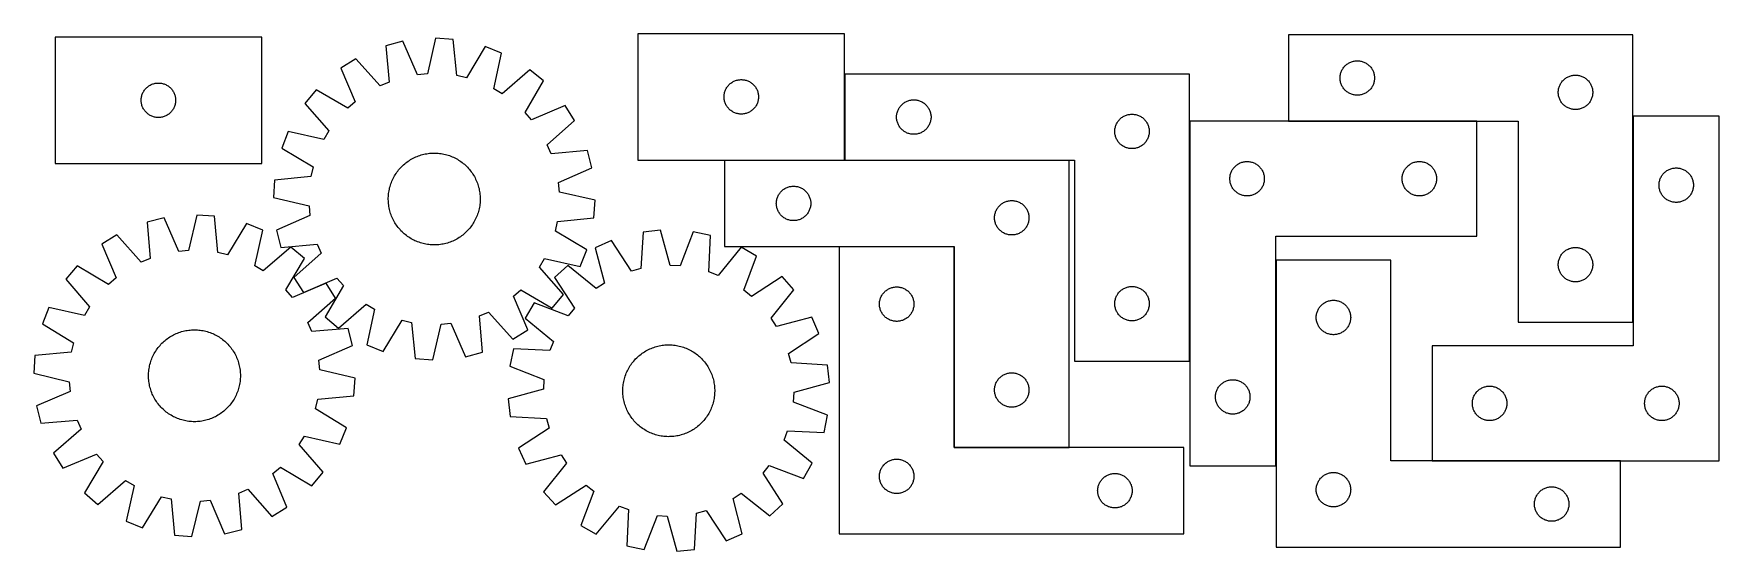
# Model space of a CAD drawing. Header units: millimetres. Extents: x 8 to 1476, y 7 to 458.
import ezdxf

# ---------------------------------------------------------------- set-up
doc = ezdxf.new("R2010")
doc.units = ezdxf.units.MM
doc.layers.add('COMMON', color=5, linetype='CONTINUOUS', true_color=0x0000ff)
doc.layers.add('CUT', color=7, linetype='CONTINUOUS', true_color=0x000000)

msp = doc.modelspace()

# ---------------------------------------------------------------- linework, layer by layer
at = {"layer": 'COMMON'}
for p, q in [((714.416962, 348.160467), (714.416962, 423.064082)), ((1100.685365, 381.972821), (1264.729969, 381.972821)), ((1400.785366, 207.072822), (1400.785366, 386.250112)), ((714.516962, 347.964081), (909.808032, 347.964081)), ((709.608031, 272.76408), (809.608031, 272.76408)), ((809.708031, 272.66408), (809.708031, 97.864081)), ((1089.829969, 261.050111), (1089.829969, 81.872821)), ((809.808032, 97.76408), (909.808032, 97.76408)), ((1389.92997, 86.150112), (1225.885366, 86.150112))]:
    msp.add_line(p, q, dxfattribs=at)
at = {"layer": 'CUT'}
for p, q in [((206.775817, 455.196351), (26.775817, 455.196351)), ((26.775817, 455.196351), (26.775817, 345.196351)), ((206.775817, 345.196351), (206.775817, 455.196351)), ((714.316961, 458.160467), (534.316961, 458.160467)), ((534.316961, 458.160467), (534.316961, 348.160467)), ((714.316961, 348.160467), (714.316961, 458.160467)), ((1400.685365, 457.072822), (1100.685365, 457.072822)), ((1100.685365, 457.072822), (1100.685365, 382.072822)), ((1400.685365, 207.072822), (1400.685365, 457.072822)), ((329.703792, 451.53762), (314.799411, 447.717936)), ((314.799411, 447.717936), (317.60002, 416.077276)), ((342.466568, 422.450057), (329.703792, 451.53762)), ((358.117182, 454.210644), (351.003219, 423.253153)), ((373.472438, 453.237673), (358.117182, 454.210644)), ((376.622008, 421.629842), (373.472438, 453.237673)), ((401.321188, 446.999649), (384.989016, 419.755661)), ((415.624239, 441.329264), (401.321188, 446.999649)), ((408.852301, 410.29516), (415.624239, 441.329264)), ((288.602681, 436.395518), (275.60812, 428.157076)), ((275.60812, 428.157076), (288.049159, 398.930456)), ((309.729353, 412.675516), (288.602681, 436.395518)), ((440.182319, 426.790814), (416.230645, 405.92716)), ((452.033084, 416.978071), (440.182319, 426.790814)), ((1146.940612, 425.57963), (1147.268059, 426.279228)), ((1147.268059, 426.279228), (1147.631087, 426.961043)), ((1147.631087, 426.961043), (1148.028732, 427.623264)), ((1148.028732, 427.623264), (1148.45994, 428.264138)), ((1148.45994, 428.264138), (1148.923568, 428.881964)), ((1148.923568, 428.881964), (1149.418386, 429.475103)), ((1149.418386, 429.475103), (1149.943083, 430.041984)), ((1149.943083, 430.041984), (1150.496265, 430.581102)), ((1150.496265, 430.581102), (1151.076468, 431.091028)), ((1151.076468, 431.091028), (1151.682151, 431.57041)), ((1151.682151, 431.57041), (1152.31171, 432.017977)), ((1152.31171, 432.017977), (1152.963473, 432.432541)), ((1152.963473, 432.432541), (1153.635714, 432.813004)), ((1153.635714, 432.813004), (1154.326649, 433.158356)), ((1154.326649, 433.158356), (1155.034447, 433.467681)), ((1155.034447, 433.467681), (1155.75723, 433.74016)), ((1155.75723, 433.74016), (1156.493081, 433.97507)), ((1156.493081, 433.97507), (1157.240049, 434.171787)), ((1157.240049, 434.171787), (1157.996154, 434.329791)), ((1157.996154, 434.329791), (1158.75939, 434.448662)), ((1158.75939, 434.448662), (1159.527733, 434.528084)), ((1159.527733, 434.528084), (1160.299147, 434.567849)), ((1160.299147, 434.567849), (1161.071584, 434.567849)), ((1161.071584, 434.567849), (1161.842997, 434.528084)), ((1161.842997, 434.528084), (1162.611341, 434.448662)), ((1162.611341, 434.448662), (1163.374577, 434.329791)), ((1163.374577, 434.329791), (1164.130681, 434.171787)), ((1164.130681, 434.171787), (1164.87765, 433.97507)), ((1164.87765, 433.97507), (1165.613501, 433.74016)), ((1165.613501, 433.74016), (1166.336284, 433.467681)), ((1166.336284, 433.467681), (1167.044081, 433.158356)), ((1167.044081, 433.158356), (1167.735017, 432.813004)), ((1167.735017, 432.813004), (1168.407257, 432.432541)), ((1168.407257, 432.432541), (1169.059021, 432.017977)), ((1169.059021, 432.017977), (1169.68858, 431.57041)), ((1169.68858, 431.57041), (1170.294263, 431.091028)), ((1170.294263, 431.091028), (1170.874465, 430.581102)), ((1170.874465, 430.581102), (1171.427648, 430.041984)), ((1171.427648, 430.041984), (1171.952344, 429.475103)), ((1171.952344, 429.475103), (1172.447162, 428.881964)), ((1172.447162, 428.881964), (1172.91079, 428.264138)), ((1172.91079, 428.264138), (1173.341999, 427.623264)), ((1173.341999, 427.623264), (1173.739644, 426.961043)), ((1173.739644, 426.961043), (1174.102672, 426.279228)), ((1174.102672, 426.279228), (1174.430119, 425.57963)), ((106.033534, 410.665513), (106.586716, 411.204632)), ((106.586716, 411.204632), (107.166919, 411.714558)), ((107.166919, 411.714558), (107.772602, 412.19394)), ((107.772602, 412.19394), (108.402161, 412.641506)), ((108.402161, 412.641506), (109.053925, 413.05607)), ((109.053925, 413.05607), (109.726165, 413.436533)), ((109.726165, 413.436533), (110.417101, 413.781885)), ((110.417101, 413.781885), (111.124898, 414.091211)), ((111.124898, 414.091211), (111.847681, 414.363689)), ((111.847681, 414.363689), (112.583532, 414.598599)), ((112.583532, 414.598599), (113.3305, 414.795317)), ((113.3305, 414.795317), (114.086605, 414.95332)), ((114.086605, 414.95332), (114.849841, 415.072191)), ((114.849841, 415.072191), (115.618185, 415.151614)), ((115.618185, 415.151614), (116.389598, 415.191378)), ((116.389598, 415.191378), (117.162035, 415.191378)), ((117.162035, 415.191378), (117.933448, 415.151614)), ((117.933448, 415.151614), (118.701792, 415.072191)), ((118.701792, 415.072191), (119.465028, 414.95332)), ((119.465028, 414.95332), (120.221133, 414.795317)), ((120.221133, 414.795317), (120.968101, 414.598599)), ((120.968101, 414.598599), (121.703952, 414.363689)), ((121.703952, 414.363689), (122.426735, 414.091211)), ((122.426735, 414.091211), (123.134532, 413.781885)), ((123.134532, 413.781885), (123.825468, 413.436533)), ((123.825468, 413.436533), (124.497709, 413.05607)), ((124.497709, 413.05607), (125.149472, 412.641506)), ((125.149472, 412.641506), (125.779031, 412.19394)), ((125.779031, 412.19394), (126.384714, 411.714558)), ((126.384714, 411.714558), (126.964917, 411.204632)), ((126.964917, 411.204632), (127.518099, 410.665513)), ((317.60002, 416.077276), (309.729353, 412.675516)), ((351.003219, 423.253153), (342.466568, 422.450057)), ((384.989016, 419.755661), (376.622008, 421.629842)), ((436.002523, 389.555528), (452.033084, 416.978071)), ((611.262682, 410.548688), (611.660327, 411.21091)), ((611.660327, 411.21091), (612.091536, 411.851784)), ((612.091536, 411.851784), (612.555164, 412.46961)), ((612.555164, 412.46961), (613.049982, 413.062749)), ((613.049982, 413.062749), (613.574678, 413.62963)), ((613.574678, 413.62963), (614.127861, 414.168748)), ((614.127861, 414.168748), (614.708063, 414.678674)), ((614.708063, 414.678674), (615.313747, 415.158056)), ((615.313747, 415.158056), (615.943305, 415.605623)), ((615.943305, 415.605623), (616.595069, 416.020187)), ((616.595069, 416.020187), (617.26731, 416.400649)), ((617.26731, 416.400649), (617.958245, 416.746001)), ((617.958245, 416.746001), (618.666042, 417.055327)), ((618.666042, 417.055327), (619.388825, 417.327806)), ((619.388825, 417.327806), (620.124676, 417.562715)), ((620.124676, 417.562715), (620.871645, 417.759433)), ((620.871645, 417.759433), (621.627749, 417.917437)), ((621.627749, 417.917437), (622.390985, 418.036307)), ((622.390985, 418.036307), (623.159329, 418.11573)), ((623.159329, 418.11573), (623.930742, 418.155494)), ((623.930742, 418.155494), (624.703179, 418.155494)), ((624.703179, 418.155494), (625.474593, 418.11573)), ((625.474593, 418.11573), (626.242936, 418.036307)), ((626.242936, 418.036307), (627.006172, 417.917437)), ((627.006172, 417.917437), (627.762277, 417.759433)), ((627.762277, 417.759433), (628.509245, 417.562715)), ((628.509245, 417.562715), (629.245096, 417.327806)), ((629.245096, 417.327806), (629.967879, 417.055327)), ((629.967879, 417.055327), (630.675677, 416.746001)), ((630.675677, 416.746001), (631.366612, 416.400649)), ((631.366612, 416.400649), (632.038853, 416.020187)), ((632.038853, 416.020187), (632.690617, 415.605623)), ((632.690617, 415.605623), (633.320175, 415.158056)), ((633.320175, 415.158056), (633.925858, 414.678674)), ((633.925858, 414.678674), (634.506061, 414.168748)), ((634.506061, 414.168748), (635.059244, 413.62963)), ((635.059244, 413.62963), (635.58394, 413.062749)), ((635.58394, 413.062749), (636.078758, 412.46961)), ((636.078758, 412.46961), (636.542386, 411.851784)), ((636.542386, 411.851784), (636.973594, 411.21091)), ((636.973594, 411.21091), (637.371239, 410.548688)), ((1014.516962, 423.064082), (714.516962, 423.064082)), ((714.516962, 423.064082), (714.516962, 348.064082)), ((1014.516962, 173.064082), (1014.516962, 423.064082)), ((1145.685365, 419.572822), (1145.705254, 420.345003)), ((1145.705254, 418.80064), (1145.685365, 419.572822)), ((1145.705254, 420.345003), (1145.764867, 421.115137)), ((1145.764867, 418.030507), (1145.705254, 418.80064)), ((1145.764867, 421.115137), (1145.864047, 421.88118)), ((1145.864047, 417.264463), (1145.764867, 418.030507)), ((1145.864047, 421.88118), (1146.00253, 422.641103)), ((1146.00253, 416.504541), (1145.864047, 417.264463)), ((1146.00253, 422.641103), (1146.179949, 423.392888)), ((1146.179949, 415.752755), (1146.00253, 416.504541)), ((1146.179949, 423.392888), (1146.395835, 424.134544)), ((1146.395835, 415.011099), (1146.179949, 415.752755)), ((1146.395835, 424.134544), (1146.649613, 424.864103)), ((1146.649613, 414.28154), (1146.395835, 415.011099)), ((1146.649613, 424.864103), (1146.940612, 425.57963)), ((1146.940612, 413.566013), (1146.649613, 414.28154)), ((1147.268059, 412.866415), (1146.940612, 413.566013)), ((1147.631087, 412.184601), (1147.268059, 412.866415)), ((1148.028732, 411.522379), (1147.631087, 412.184601)), ((1148.45994, 410.881505), (1148.028732, 411.522379)), ((1173.341999, 411.522379), (1172.91079, 410.881505)), ((1173.739644, 412.184601), (1173.341999, 411.522379)), ((1174.102672, 412.866415), (1173.739644, 412.184601)), ((1174.430119, 413.566013), (1174.102672, 412.866415)), ((1174.430119, 425.57963), (1174.721118, 424.864103)), ((1174.721118, 414.28154), (1174.430119, 413.566013)), ((1174.721118, 424.864103), (1174.974896, 424.134544)), ((1174.974896, 415.011099), (1174.721118, 414.28154)), ((1174.974896, 424.134544), (1175.190781, 423.392888)), ((1175.190781, 415.752755), (1174.974896, 415.011099)), ((1175.190781, 423.392888), (1175.368201, 422.641103)), ((1175.368201, 416.504541), (1175.190781, 415.752755)), ((1175.368201, 422.641103), (1175.506684, 421.88118)), ((1175.506684, 417.264463), (1175.368201, 416.504541)), ((1175.506684, 421.88118), (1175.605863, 421.115137)), ((1175.605863, 418.030507), (1175.506684, 417.264463)), ((1175.605863, 421.115137), (1175.665477, 420.345003)), ((1175.665477, 418.80064), (1175.605863, 418.030507)), ((1175.665477, 420.345003), (1175.685365, 419.572822)), ((1175.685365, 419.572822), (1175.665477, 418.80064)), ((1336.179949, 410.892888), (1336.395835, 411.634544)), ((1336.395835, 411.634544), (1336.649613, 412.364103)), ((1336.649613, 412.364103), (1336.940612, 413.07963)), ((1336.940612, 413.07963), (1337.268059, 413.779228)), ((1337.268059, 413.779228), (1337.631087, 414.461043)), ((1337.631087, 414.461043), (1338.028732, 415.123264)), ((1338.028732, 415.123264), (1338.45994, 415.764138)), ((1338.45994, 415.764138), (1338.923568, 416.381964)), ((1338.923568, 416.381964), (1339.418386, 416.975103)), ((1339.418386, 416.975103), (1339.943083, 417.541984)), ((1339.943083, 417.541984), (1340.496265, 418.081102)), ((1340.496265, 418.081102), (1341.076468, 418.591028)), ((1341.076468, 418.591028), (1341.682151, 419.07041)), ((1341.682151, 419.07041), (1342.31171, 419.517977)), ((1342.31171, 419.517977), (1342.963473, 419.932541)), ((1342.963473, 419.932541), (1343.635714, 420.313004)), ((1343.635714, 420.313004), (1344.326649, 420.658356)), ((1344.326649, 420.658356), (1345.034447, 420.967681)), ((1345.034447, 420.967681), (1345.75723, 421.24016)), ((1345.75723, 421.24016), (1346.493081, 421.47507)), ((1346.493081, 421.47507), (1347.240049, 421.671787)), ((1347.240049, 421.671787), (1347.996154, 421.829791)), ((1347.996154, 421.829791), (1348.75939, 421.948662)), ((1348.75939, 421.948662), (1349.527733, 422.028084)), ((1349.527733, 422.028084), (1350.299147, 422.067849)), ((1350.299147, 422.067849), (1351.071584, 422.067849)), ((1351.071584, 422.067849), (1351.842997, 422.028084)), ((1351.842997, 422.028084), (1352.611341, 421.948662)), ((1352.611341, 421.948662), (1353.374577, 421.829791)), ((1353.374577, 421.829791), (1354.130681, 421.671787)), ((1354.130681, 421.671787), (1354.87765, 421.47507)), ((1354.87765, 421.47507), (1355.613501, 421.24016)), ((1355.613501, 421.24016), (1356.336284, 420.967681)), ((1356.336284, 420.967681), (1357.044081, 420.658356)), ((1357.044081, 420.658356), (1357.735017, 420.313004)), ((1357.735017, 420.313004), (1358.407257, 419.932541)), ((1358.407257, 419.932541), (1359.059021, 419.517977)), ((1359.059021, 419.517977), (1359.68858, 419.07041)), ((1359.68858, 419.07041), (1360.294263, 418.591028)), ((1360.294263, 418.591028), (1360.874465, 418.081102)), ((1360.874465, 418.081102), (1361.427648, 417.541984)), ((1361.427648, 417.541984), (1361.952344, 416.975103)), ((1361.952344, 416.975103), (1362.447162, 416.381964)), ((1362.447162, 416.381964), (1362.91079, 415.764138)), ((1362.91079, 415.764138), (1363.341999, 415.123264)), ((1363.341999, 415.123264), (1363.739644, 414.461043)), ((1363.739644, 414.461043), (1364.102672, 413.779228)), ((1364.102672, 413.779228), (1364.430119, 413.07963)), ((1364.430119, 413.07963), (1364.721118, 412.364103)), ((1364.721118, 412.364103), (1364.974896, 411.634544)), ((1364.974896, 411.634544), (1365.190781, 410.892888)), ((101.775817, 400.196351), (101.795705, 400.968532)), ((101.795705, 399.42417), (101.775817, 400.196351)), ((101.795705, 400.968532), (101.855318, 401.738666)), ((101.855318, 398.654036), (101.795705, 399.42417)), ((101.855318, 401.738666), (101.954498, 402.50471)), ((101.954498, 397.887992), (101.855318, 398.654036)), ((101.954498, 402.50471), (102.092981, 403.264632)), ((102.092981, 397.12807), (101.954498, 397.887992)), ((102.092981, 403.264632), (102.270401, 404.016418)), ((102.270401, 396.376284), (102.092981, 397.12807)), ((102.270401, 404.016418), (102.486286, 404.758073)), ((102.486286, 395.634629), (102.270401, 396.376284)), ((102.486286, 404.758073), (102.740064, 405.487632)), ((102.740064, 405.487632), (103.031063, 406.20316)), ((103.031063, 406.20316), (103.35851, 406.902758)), ((103.35851, 406.902758), (103.721538, 407.584572)), ((103.721538, 407.584572), (104.119183, 408.246794)), ((104.119183, 408.246794), (104.550391, 408.887667)), ((104.550391, 408.887667), (105.014019, 409.505493)), ((105.014019, 409.505493), (105.508838, 410.098633)), ((105.508838, 410.098633), (106.033534, 410.665513)), ((127.518099, 410.665513), (128.042796, 410.098633)), ((128.042796, 410.098633), (128.537614, 409.505493)), ((128.537614, 409.505493), (129.001242, 408.887667)), ((129.001242, 408.887667), (129.43245, 408.246794)), ((129.43245, 408.246794), (129.830095, 407.584572)), ((129.830095, 407.584572), (130.193123, 406.902758)), ((130.193123, 406.902758), (130.52057, 406.20316)), ((130.52057, 406.20316), (130.811569, 405.487632)), ((130.811569, 405.487632), (131.065347, 404.758073)), ((131.065347, 404.758073), (131.281232, 404.016418)), ((131.281232, 396.376284), (131.065347, 395.634629)), ((131.281232, 404.016418), (131.458652, 403.264632)), ((131.458652, 397.12807), (131.281232, 396.376284)), ((131.458652, 403.264632), (131.597135, 402.50471)), ((131.597135, 397.887992), (131.458652, 397.12807)), ((131.597135, 402.50471), (131.696315, 401.738666)), ((131.696315, 398.654036), (131.597135, 397.887992)), ((131.696315, 401.738666), (131.755928, 400.968532)), ((131.755928, 399.42417), (131.696315, 398.654036)), ((131.755928, 400.968532), (131.775817, 400.196351)), ((131.775817, 400.196351), (131.755928, 399.42417)), ((254.192368, 409.293581), (244.379625, 397.442817)), ((244.379625, 397.442817), (265.243279, 373.491143)), ((281.614911, 393.26302), (254.192368, 409.293581)), ((288.049159, 398.930456), (281.614911, 393.26302)), ((416.230645, 405.92716), (408.852301, 410.29516)), ((609.316961, 403.160467), (609.336849, 403.932649)), ((609.336849, 402.388286), (609.316961, 403.160467)), ((609.336849, 403.932649), (609.396463, 404.702782)), ((609.396463, 401.618152), (609.336849, 402.388286)), ((609.396463, 404.702782), (609.495642, 405.468826)), ((609.495642, 400.852109), (609.396463, 401.618152)), ((609.495642, 405.468826), (609.634125, 406.228748)), ((609.634125, 400.092186), (609.495642, 400.852109)), ((609.634125, 406.228748), (609.811545, 406.980534)), ((609.811545, 399.340401), (609.634125, 400.092186)), ((609.811545, 406.980534), (610.02743, 407.72219)), ((610.02743, 398.598745), (609.811545, 399.340401)), ((610.02743, 407.72219), (610.281208, 408.451749)), ((610.281208, 397.869186), (610.02743, 398.598745)), ((610.281208, 408.451749), (610.572207, 409.167276)), ((610.572207, 397.153659), (610.281208, 397.869186)), ((610.572207, 409.167276), (610.899655, 409.866874)), ((610.899655, 396.45406), (610.572207, 397.153659)), ((610.899655, 409.866874), (611.262682, 410.548688)), ((611.262682, 395.772246), (610.899655, 396.45406)), ((637.371239, 410.548688), (637.734267, 409.866874)), ((637.734267, 396.45406), (637.371239, 395.772246)), ((637.734267, 409.866874), (638.061714, 409.167276)), ((638.061714, 397.153659), (637.734267, 396.45406)), ((638.061714, 409.167276), (638.352713, 408.451749)), ((638.352713, 397.869186), (638.061714, 397.153659)), ((638.352713, 408.451749), (638.606491, 407.72219)), ((638.606491, 398.598745), (638.352713, 397.869186)), ((638.606491, 407.72219), (638.822377, 406.980534)), ((638.822377, 399.340401), (638.606491, 398.598745)), ((638.822377, 406.980534), (638.999796, 406.228748)), ((638.999796, 400.092186), (638.822377, 399.340401)), ((638.999796, 406.228748), (639.138279, 405.468826)), ((639.138279, 400.852109), (638.999796, 400.092186)), ((639.138279, 405.468826), (639.237459, 404.702782)), ((639.237459, 401.618152), (639.138279, 400.852109)), ((639.237459, 404.702782), (639.297072, 403.932649)), ((639.297072, 402.388286), (639.237459, 401.618152)), ((639.297072, 403.932649), (639.316961, 403.160467)), ((639.316961, 403.160467), (639.297072, 402.388286)), ((763.774679, 396.033245), (764.327862, 396.572363)), ((764.327862, 396.572363), (764.908064, 397.082289)), ((764.908064, 397.082289), (765.513748, 397.561671)), ((765.513748, 397.561671), (766.143306, 398.009238)), ((766.143306, 398.009238), (766.79507, 398.423802)), ((766.79507, 398.423802), (767.467311, 398.804264)), ((767.467311, 398.804264), (768.158246, 399.149616)), ((768.158246, 399.149616), (768.866043, 399.458942)), ((768.866043, 399.458942), (769.588826, 399.731421)), ((769.588826, 399.731421), (770.324677, 399.96633)), ((770.324677, 399.96633), (771.071646, 400.163048)), ((771.071646, 400.163048), (771.82775, 400.321052)), ((771.82775, 400.321052), (772.590986, 400.439922)), ((772.590986, 400.439922), (773.35933, 400.519345)), ((773.35933, 400.519345), (774.130743, 400.559109)), ((774.130743, 400.559109), (774.90318, 400.559109)), ((774.90318, 400.559109), (775.674594, 400.519345)), ((775.674594, 400.519345), (776.442937, 400.439922)), ((776.442937, 400.439922), (777.206173, 400.321052)), ((777.206173, 400.321052), (777.962278, 400.163048)), ((777.962278, 400.163048), (778.709246, 399.96633)), ((778.709246, 399.96633), (779.445097, 399.731421)), ((779.445097, 399.731421), (780.16788, 399.458942)), ((780.16788, 399.458942), (780.875678, 399.149616)), ((780.875678, 399.149616), (781.566613, 398.804264)), ((781.566613, 398.804264), (782.238854, 398.423802)), ((782.238854, 398.423802), (782.890618, 398.009238)), ((782.890618, 398.009238), (783.520176, 397.561671)), ((783.520176, 397.561671), (784.125859, 397.082289)), ((784.125859, 397.082289), (784.706062, 396.572363)), ((784.706062, 396.572363), (785.259245, 396.033245)), ((1148.923568, 410.263679), (1148.45994, 410.881505)), ((1149.418386, 409.67054), (1148.923568, 410.263679)), ((1149.943083, 409.103659), (1149.418386, 409.67054)), ((1150.496265, 408.564541), (1149.943083, 409.103659)), ((1151.076468, 408.054615), (1150.496265, 408.564541)), ((1151.682151, 407.575233), (1151.076468, 408.054615)), ((1152.31171, 407.127666), (1151.682151, 407.575233)), ((1152.963473, 406.713102), (1152.31171, 407.127666)), ((1153.635714, 406.33264), (1152.963473, 406.713102)), ((1154.326649, 405.987288), (1153.635714, 406.33264)), ((1155.034447, 405.677962), (1154.326649, 405.987288)), ((1155.75723, 405.405483), (1155.034447, 405.677962)), ((1156.493081, 405.170573), (1155.75723, 405.405483)), ((1157.240049, 404.973856), (1156.493081, 405.170573)), ((1157.996154, 404.815852), (1157.240049, 404.973856)), ((1158.75939, 404.696981), (1157.996154, 404.815852)), ((1159.527733, 404.617559), (1158.75939, 404.696981)), ((1160.299147, 404.577795), (1159.527733, 404.617559)), ((1161.071584, 404.577795), (1160.299147, 404.577795)), ((1161.842997, 404.617559), (1161.071584, 404.577795)), ((1162.611341, 404.696981), (1161.842997, 404.617559)), ((1163.374577, 404.815852), (1162.611341, 404.696981)), ((1164.130681, 404.973856), (1163.374577, 404.815852)), ((1164.87765, 405.170573), (1164.130681, 404.973856)), ((1165.613501, 405.405483), (1164.87765, 405.170573)), ((1166.336284, 405.677962), (1165.613501, 405.405483)), ((1167.044081, 405.987288), (1166.336284, 405.677962)), ((1167.735017, 406.33264), (1167.044081, 405.987288)), ((1168.407257, 406.713102), (1167.735017, 406.33264)), ((1169.059021, 407.127666), (1168.407257, 406.713102)), ((1169.68858, 407.575233), (1169.059021, 407.127666)), ((1170.294263, 408.054615), (1169.68858, 407.575233)), ((1170.874465, 408.564541), (1170.294263, 408.054615)), ((1171.427648, 409.103659), (1170.874465, 408.564541)), ((1171.952344, 409.67054), (1171.427648, 409.103659)), ((1172.447162, 410.263679), (1171.952344, 409.67054)), ((1172.91079, 410.881505), (1172.447162, 410.263679)), ((1335.685365, 407.072822), (1335.705254, 407.845003)), ((1335.705254, 406.30064), (1335.685365, 407.072822)), ((1335.705254, 407.845003), (1335.764867, 408.615137)), ((1335.764867, 405.530507), (1335.705254, 406.30064)), ((1335.764867, 408.615137), (1335.864047, 409.38118)), ((1335.864047, 404.764463), (1335.764867, 405.530507)), ((1335.864047, 409.38118), (1336.00253, 410.141103)), ((1336.00253, 404.004541), (1335.864047, 404.764463)), ((1336.00253, 410.141103), (1336.179949, 410.892888)), ((1336.179949, 403.252755), (1336.00253, 404.004541)), ((1336.395835, 402.511099), (1336.179949, 403.252755)), ((1336.649613, 401.78154), (1336.395835, 402.511099)), ((1336.940612, 401.066013), (1336.649613, 401.78154)), ((1337.268059, 400.366415), (1336.940612, 401.066013)), ((1337.631087, 399.684601), (1337.268059, 400.366415)), ((1338.028732, 399.022379), (1337.631087, 399.684601)), ((1338.45994, 398.381505), (1338.028732, 399.022379)), ((1338.923568, 397.763679), (1338.45994, 398.381505)), ((1339.418386, 397.17054), (1338.923568, 397.763679)), ((1339.943083, 396.603659), (1339.418386, 397.17054)), ((1340.496265, 396.064541), (1339.943083, 396.603659)), ((1361.427648, 396.603659), (1360.874465, 396.064541)), ((1361.952344, 397.17054), (1361.427648, 396.603659)), ((1362.447162, 397.763679), (1361.952344, 397.17054)), ((1362.91079, 398.381505), (1362.447162, 397.763679)), ((1363.341999, 399.022379), (1362.91079, 398.381505)), ((1363.739644, 399.684601), (1363.341999, 399.022379)), ((1364.102672, 400.366415), (1363.739644, 399.684601)), ((1364.430119, 401.066013), (1364.102672, 400.366415)), ((1364.721118, 401.78154), (1364.430119, 401.066013)), ((1364.974896, 402.511099), (1364.721118, 401.78154)), ((1365.190781, 403.252755), (1364.974896, 402.511099)), ((1365.190781, 410.892888), (1365.368201, 410.141103)), ((1365.368201, 404.004541), (1365.190781, 403.252755)), ((1365.368201, 410.141103), (1365.506684, 409.38118)), ((1365.506684, 404.764463), (1365.368201, 404.004541)), ((1365.506684, 409.38118), (1365.605863, 408.615137)), ((1365.605863, 405.530507), (1365.506684, 404.764463)), ((1365.605863, 408.615137), (1365.665477, 407.845003)), ((1365.665477, 406.30064), (1365.605863, 405.530507)), ((1365.665477, 407.845003), (1365.685365, 407.072822)), ((1365.685365, 407.072822), (1365.665477, 406.30064)), ((102.740064, 394.90507), (102.486286, 395.634629)), ((103.031063, 394.189542), (102.740064, 394.90507)), ((103.35851, 393.489944), (103.031063, 394.189542)), ((103.721538, 392.80813), (103.35851, 393.489944)), ((104.119183, 392.145908), (103.721538, 392.80813)), ((104.550391, 391.505035), (104.119183, 392.145908)), ((105.014019, 390.887209), (104.550391, 391.505035)), ((105.508838, 390.294069), (105.014019, 390.887209)), ((106.033534, 389.727189), (105.508838, 390.294069)), ((106.586716, 389.188071), (106.033534, 389.727189)), ((107.166919, 388.678144), (106.586716, 389.188071)), ((107.772602, 388.198762), (107.166919, 388.678144)), ((108.402161, 387.751196), (107.772602, 388.198762)), ((109.053925, 387.336632), (108.402161, 387.751196)), ((109.726165, 386.956169), (109.053925, 387.336632)), ((110.417101, 386.610817), (109.726165, 386.956169)), ((111.124898, 386.301491), (110.417101, 386.610817)), ((111.847681, 386.029013), (111.124898, 386.301491)), ((112.583532, 385.794103), (111.847681, 386.029013)), ((113.3305, 385.597385), (112.583532, 385.794103)), ((114.086605, 385.439382), (113.3305, 385.597385)), ((114.849841, 385.320511), (114.086605, 385.439382)), ((115.618185, 385.241088), (114.849841, 385.320511)), ((116.389598, 385.201324), (115.618185, 385.241088)), ((117.162035, 385.201324), (116.389598, 385.201324)), ((117.933448, 385.241088), (117.162035, 385.201324)), ((118.701792, 385.320511), (117.933448, 385.241088)), ((119.465028, 385.439382), (118.701792, 385.320511)), ((120.221133, 385.597385), (119.465028, 385.439382)), ((120.968101, 385.794103), (120.221133, 385.597385)), ((121.703952, 386.029013), (120.968101, 385.794103)), ((122.426735, 386.301491), (121.703952, 386.029013)), ((123.134532, 386.610817), (122.426735, 386.301491)), ((123.825468, 386.956169), (123.134532, 386.610817)), ((124.497709, 387.336632), (123.825468, 386.956169)), ((125.149472, 387.751196), (124.497709, 387.336632)), ((125.779031, 388.198762), (125.149472, 387.751196)), ((126.384714, 388.678144), (125.779031, 388.198762)), ((126.964917, 389.188071), (126.384714, 388.678144)), ((127.518099, 389.727189), (126.964917, 389.188071)), ((128.042796, 390.294069), (127.518099, 389.727189)), ((128.537614, 390.887209), (128.042796, 390.294069)), ((129.001242, 391.505035), (128.537614, 390.887209)), ((129.43245, 392.145908), (129.001242, 391.505035)), ((129.830095, 392.80813), (129.43245, 392.145908)), ((130.193123, 393.489944), (129.830095, 392.80813)), ((130.52057, 394.189542), (130.193123, 393.489944)), ((130.811569, 394.90507), (130.52057, 394.189542)), ((131.065347, 395.634629), (130.811569, 394.90507)), ((441.669958, 383.12128), (436.002523, 389.555528)), ((470.896578, 395.562319), (441.669958, 383.12128)), ((455.415019, 361.441086), (479.13502, 382.567758)), ((479.13502, 382.567758), (470.896578, 395.562319)), ((611.660327, 395.110024), (611.262682, 395.772246)), ((612.091536, 394.469151), (611.660327, 395.110024)), ((612.555164, 393.851325), (612.091536, 394.469151)), ((613.049982, 393.258186), (612.555164, 393.851325)), ((613.574678, 392.691305), (613.049982, 393.258186)), ((614.127861, 392.152187), (613.574678, 392.691305)), ((614.708063, 391.642261), (614.127861, 392.152187)), ((615.313747, 391.162879), (614.708063, 391.642261)), ((615.943305, 390.715312), (615.313747, 391.162879)), ((616.595069, 390.300748), (615.943305, 390.715312)), ((617.26731, 389.920285), (616.595069, 390.300748)), ((617.958245, 389.574933), (617.26731, 389.920285)), ((618.666042, 389.265608), (617.958245, 389.574933)), ((619.388825, 388.993129), (618.666042, 389.265608)), ((620.124676, 388.758219), (619.388825, 388.993129)), ((620.871645, 388.561502), (620.124676, 388.758219)), ((621.627749, 388.403498), (620.871645, 388.561502)), ((622.390985, 388.284627), (621.627749, 388.403498)), ((623.159329, 388.205204), (622.390985, 388.284627)), ((623.930742, 388.16544), (623.159329, 388.205204)), ((624.703179, 388.16544), (623.930742, 388.16544)), ((625.474593, 388.205204), (624.703179, 388.16544)), ((626.242936, 388.284627), (625.474593, 388.205204)), ((627.006172, 388.403498), (626.242936, 388.284627)), ((627.762277, 388.561502), (627.006172, 388.403498)), ((628.509245, 388.758219), (627.762277, 388.561502)), ((629.245096, 388.993129), (628.509245, 388.758219)), ((629.967879, 389.265608), (629.245096, 388.993129)), ((630.675677, 389.574933), (629.967879, 389.265608)), ((631.366612, 389.920285), (630.675677, 389.574933)), ((632.038853, 390.300748), (631.366612, 389.920285)), ((632.690617, 390.715312), (632.038853, 390.300748)), ((633.320175, 391.162879), (632.690617, 390.715312)), ((633.925858, 391.642261), (633.320175, 391.162879)), ((634.506061, 392.152187), (633.925858, 391.642261)), ((635.059244, 392.691305), (634.506061, 392.152187)), ((635.58394, 393.258186), (635.059244, 392.691305)), ((636.078758, 393.851325), (635.58394, 393.258186)), ((636.542386, 394.469151), (636.078758, 393.851325)), ((636.973594, 395.110024), (636.542386, 394.469151)), ((637.371239, 395.772246), (636.973594, 395.110024)), ((759.516962, 385.564082), (759.53685, 386.336264)), ((759.53685, 384.791901), (759.516962, 385.564082)), ((759.53685, 386.336264), (759.596464, 387.106397)), ((759.596464, 384.021767), (759.53685, 384.791901)), ((759.596464, 387.106397), (759.695643, 387.872441)), ((759.695643, 383.255724), (759.596464, 384.021767)), ((759.695643, 387.872441), (759.834126, 388.632363)), ((759.834126, 382.495801), (759.695643, 383.255724)), ((759.834126, 388.632363), (760.011546, 389.384149)), ((760.011546, 381.744016), (759.834126, 382.495801)), ((760.011546, 389.384149), (760.227431, 390.125805)), ((760.227431, 381.00236), (760.011546, 381.744016)), ((760.227431, 390.125805), (760.481209, 390.855364)), ((760.481209, 390.855364), (760.772208, 391.570891)), ((760.772208, 391.570891), (761.099656, 392.270489)), ((761.099656, 392.270489), (761.462683, 392.952303)), ((761.462683, 392.952303), (761.860328, 393.614525)), ((761.860328, 393.614525), (762.291537, 394.255399)), ((762.291537, 394.255399), (762.755165, 394.873225)), ((762.755165, 394.873225), (763.249983, 395.466364)), ((763.249983, 395.466364), (763.774679, 396.033245)), ((785.259245, 396.033245), (785.783941, 395.466364)), ((785.783941, 395.466364), (786.278759, 394.873225)), ((786.278759, 394.873225), (786.742387, 394.255399)), ((786.742387, 394.255399), (787.173595, 393.614525)), ((787.173595, 393.614525), (787.57124, 392.952303)), ((787.57124, 392.952303), (787.934268, 392.270489)), ((787.934268, 392.270489), (788.261715, 391.570891)), ((788.261715, 391.570891), (788.552714, 390.855364)), ((788.552714, 390.855364), (788.806492, 390.125805)), ((788.806492, 390.125805), (789.022378, 389.384149)), ((789.022378, 381.744016), (788.806492, 381.00236)), ((789.022378, 389.384149), (789.199797, 388.632363)), ((789.199797, 382.495801), (789.022378, 381.744016)), ((789.199797, 388.632363), (789.33828, 387.872441)), ((789.33828, 383.255724), (789.199797, 382.495801)), ((789.33828, 387.872441), (789.43746, 387.106397)), ((789.43746, 384.021767), (789.33828, 383.255724)), ((789.43746, 387.106397), (789.497073, 386.336264)), ((789.497073, 384.791901), (789.43746, 384.021767)), ((789.497073, 386.336264), (789.516962, 385.564082)), ((789.516962, 385.564082), (789.497073, 384.791901)), ((951.860328, 381.114525), (952.291537, 381.755399)), ((952.291537, 381.755399), (952.755165, 382.373225)), ((952.755165, 382.373225), (953.249983, 382.966364)), ((953.249983, 382.966364), (953.774679, 383.533245)), ((953.774679, 383.533245), (954.327862, 384.072363)), ((954.327862, 384.072363), (954.908064, 384.582289)), ((954.908064, 384.582289), (955.513748, 385.061671)), ((955.513748, 385.061671), (956.143306, 385.509238)), ((956.143306, 385.509238), (956.79507, 385.923802)), ((956.79507, 385.923802), (957.467311, 386.304264)), ((957.467311, 386.304264), (958.158246, 386.649616)), ((958.158246, 386.649616), (958.866043, 386.958942)), ((958.866043, 386.958942), (959.588826, 387.231421)), ((959.588826, 387.231421), (960.324677, 387.46633)), ((960.324677, 387.46633), (961.071646, 387.663048)), ((961.071646, 387.663048), (961.82775, 387.821052)), ((961.82775, 387.821052), (962.590986, 387.939922)), ((962.590986, 387.939922), (963.35933, 388.019345)), ((963.35933, 388.019345), (964.130743, 388.059109)), ((964.130743, 388.059109), (964.90318, 388.059109)), ((964.90318, 388.059109), (965.674594, 388.019345)), ((965.674594, 388.019345), (966.442937, 387.939922)), ((966.442937, 387.939922), (967.206173, 387.821052)), ((967.206173, 387.821052), (967.962278, 387.663048)), ((967.962278, 387.663048), (968.709246, 387.46633)), ((968.709246, 387.46633), (969.445097, 387.231421)), ((969.445097, 387.231421), (970.16788, 386.958942)), ((970.16788, 386.958942), (970.875678, 386.649616)), ((970.875678, 386.649616), (971.566613, 386.304264)), ((971.566613, 386.304264), (972.238854, 385.923802)), ((972.238854, 385.923802), (972.890618, 385.509238)), ((972.890618, 385.509238), (973.520176, 385.061671)), ((973.520176, 385.061671), (974.125859, 384.582289)), ((974.125859, 384.582289), (974.706062, 384.072363)), ((974.706062, 384.072363), (975.259245, 383.533245)), ((975.259245, 383.533245), (975.783941, 382.966364)), ((975.783941, 382.966364), (976.278759, 382.373225)), ((976.278759, 382.373225), (976.742387, 381.755399)), ((976.742387, 381.755399), (977.173595, 381.114525)), ((1014.729969, 381.872821), (1014.729969, 81.872821)), ((1264.729969, 381.872821), (1014.729969, 381.872821)), ((1100.685365, 382.072822), (1300.685365, 382.072822)), ((1264.729969, 281.872821), (1264.729969, 381.872821)), ((1300.685365, 382.072822), (1300.685365, 207.072822)), ((1341.076468, 395.554615), (1340.496265, 396.064541)), ((1341.682151, 395.075233), (1341.076468, 395.554615)), ((1342.31171, 394.627666), (1341.682151, 395.075233)), ((1342.963473, 394.213102), (1342.31171, 394.627666)), ((1343.635714, 393.83264), (1342.963473, 394.213102)), ((1344.326649, 393.487288), (1343.635714, 393.83264)), ((1345.034447, 393.177962), (1344.326649, 393.487288)), ((1345.75723, 392.905483), (1345.034447, 393.177962)), ((1346.493081, 392.670573), (1345.75723, 392.905483)), ((1347.240049, 392.473856), (1346.493081, 392.670573)), ((1347.996154, 392.315852), (1347.240049, 392.473856)), ((1348.75939, 392.196981), (1347.996154, 392.315852)), ((1349.527733, 392.117559), (1348.75939, 392.196981)), ((1350.299147, 392.077795), (1349.527733, 392.117559)), ((1351.071584, 392.077795), (1350.299147, 392.077795)), ((1351.842997, 392.117559), (1351.071584, 392.077795)), ((1352.611341, 392.196981), (1351.842997, 392.117559)), ((1353.374577, 392.315852), (1352.611341, 392.196981)), ((1354.130681, 392.473856), (1353.374577, 392.315852)), ((1354.87765, 392.670573), (1354.130681, 392.473856)), ((1355.613501, 392.905483), (1354.87765, 392.670573)), ((1356.336284, 393.177962), (1355.613501, 392.905483)), ((1357.044081, 393.487288), (1356.336284, 393.177962)), ((1357.735017, 393.83264), (1357.044081, 393.487288)), ((1358.407257, 394.213102), (1357.735017, 393.83264)), ((1359.059021, 394.627666), (1358.407257, 394.213102)), ((1359.68858, 395.075233), (1359.059021, 394.627666)), ((1360.294263, 395.554615), (1359.68858, 395.075233)), ((1360.874465, 396.064541), (1360.294263, 395.554615)), ((1475.885366, 386.250112), (1400.885366, 386.250112)), ((1400.885366, 386.250112), (1400.885366, 186.250112)), ((1475.885366, 86.250112), (1475.885366, 386.250112)), ((229.841175, 372.884737), (224.17079, 358.581686)), ((260.875279, 366.112799), (229.841175, 372.884737)), ((265.243279, 373.491143), (260.875279, 366.112799)), ((760.481209, 380.272801), (760.227431, 381.00236)), ((760.772208, 379.557274), (760.481209, 380.272801)), ((761.099656, 378.857675), (760.772208, 379.557274)), ((761.462683, 378.175861), (761.099656, 378.857675)), ((761.860328, 377.513639), (761.462683, 378.175861)), ((762.291537, 376.872766), (761.860328, 377.513639)), ((762.755165, 376.25494), (762.291537, 376.872766)), ((763.249983, 375.661801), (762.755165, 376.25494)), ((763.774679, 375.09492), (763.249983, 375.661801)), ((764.327862, 374.555802), (763.774679, 375.09492)), ((764.908064, 374.045876), (764.327862, 374.555802)), ((765.513748, 373.566494), (764.908064, 374.045876)), ((766.143306, 373.118927), (765.513748, 373.566494)), ((766.79507, 372.704363), (766.143306, 373.118927)), ((767.467311, 372.3239), (766.79507, 372.704363)), ((768.158246, 371.978548), (767.467311, 372.3239)), ((768.866043, 371.669223), (768.158246, 371.978548)), ((769.588826, 371.396744), (768.866043, 371.669223)), ((770.324677, 371.161834), (769.588826, 371.396744)), ((771.071646, 370.965117), (770.324677, 371.161834)), ((771.82775, 370.807113), (771.071646, 370.965117)), ((772.590986, 370.688242), (771.82775, 370.807113)), ((773.35933, 370.608819), (772.590986, 370.688242)), ((774.130743, 370.569055), (773.35933, 370.608819)), ((774.90318, 370.569055), (774.130743, 370.569055)), ((775.674594, 370.608819), (774.90318, 370.569055)), ((776.442937, 370.688242), (775.674594, 370.608819)), ((777.206173, 370.807113), (776.442937, 370.688242)), ((777.962278, 370.965117), (777.206173, 370.807113)), ((778.709246, 371.161834), (777.962278, 370.965117)), ((779.445097, 371.396744), (778.709246, 371.161834)), ((780.16788, 371.669223), (779.445097, 371.396744)), ((780.875678, 371.978548), (780.16788, 371.669223)), ((781.566613, 372.3239), (780.875678, 371.978548)), ((782.238854, 372.704363), (781.566613, 372.3239)), ((782.890618, 373.118927), (782.238854, 372.704363)), ((783.520176, 373.566494), (782.890618, 373.118927)), ((784.125859, 374.045876), (783.520176, 373.566494)), ((784.706062, 374.555802), (784.125859, 374.045876)), ((785.259245, 375.09492), (784.706062, 374.555802)), ((785.783941, 375.661801), (785.259245, 375.09492)), ((786.278759, 376.25494), (785.783941, 375.661801)), ((786.742387, 376.872766), (786.278759, 376.25494)), ((787.173595, 377.513639), (786.742387, 376.872766)), ((787.57124, 378.175861), (787.173595, 377.513639)), ((787.934268, 378.857675), (787.57124, 378.175861)), ((788.261715, 379.557274), (787.934268, 378.857675)), ((788.552714, 380.272801), (788.261715, 379.557274)), ((788.806492, 381.00236), (788.552714, 380.272801)), ((949.516962, 373.064082), (949.53685, 373.836264)), ((949.53685, 372.291901), (949.516962, 373.064082)), ((949.53685, 373.836264), (949.596464, 374.606397)), ((949.596464, 371.521767), (949.53685, 372.291901)), ((949.596464, 374.606397), (949.695643, 375.372441)), ((949.695643, 370.755724), (949.596464, 371.521767)), ((949.695643, 375.372441), (949.834126, 376.132363)), ((949.834126, 369.995801), (949.695643, 370.755724)), ((949.834126, 376.132363), (950.011546, 376.884149)), ((950.011546, 369.244016), (949.834126, 369.995801)), ((950.011546, 376.884149), (950.227431, 377.625805)), ((950.227431, 368.50236), (950.011546, 369.244016)), ((950.227431, 377.625805), (950.481209, 378.355364)), ((950.481209, 367.772801), (950.227431, 368.50236)), ((950.481209, 378.355364), (950.772208, 379.070891)), ((950.772208, 367.057274), (950.481209, 367.772801)), ((950.772208, 379.070891), (951.099656, 379.770489)), ((951.099656, 366.357675), (950.772208, 367.057274)), ((951.099656, 379.770489), (951.462683, 380.452303)), ((951.462683, 380.452303), (951.860328, 381.114525)), ((977.173595, 381.114525), (977.57124, 380.452303)), ((977.57124, 380.452303), (977.934268, 379.770489)), ((977.934268, 379.770489), (978.261715, 379.070891)), ((978.261715, 367.057274), (977.934268, 366.357675)), ((978.261715, 379.070891), (978.552714, 378.355364)), ((978.552714, 367.772801), (978.261715, 367.057274)), ((978.552714, 378.355364), (978.806492, 377.625805)), ((978.806492, 368.50236), (978.552714, 367.772801)), ((978.806492, 377.625805), (979.022378, 376.884149)), ((979.022378, 369.244016), (978.806492, 368.50236)), ((979.022378, 376.884149), (979.199797, 376.132363)), ((979.199797, 369.995801), (979.022378, 369.244016)), ((979.199797, 376.132363), (979.33828, 375.372441)), ((979.33828, 370.755724), (979.199797, 369.995801)), ((979.33828, 375.372441), (979.43746, 374.606397)), ((979.43746, 371.521767), (979.33828, 370.755724)), ((979.43746, 374.606397), (979.497073, 373.836264)), ((979.497073, 372.291901), (979.43746, 371.521767)), ((979.497073, 373.836264), (979.516962, 373.064082)), ((979.516962, 373.064082), (979.497073, 372.291901)), ((224.17079, 358.581686), (251.414778, 342.249513)), ((344.312878, 352.165139), (345.511144, 352.543511)), ((345.511144, 352.543511), (346.720704, 352.884057)), ((346.720704, 352.884057), (347.940364, 353.186443)), ((347.940364, 353.186443), (349.16892, 353.450369)), ((349.16892, 353.450369), (350.40516, 353.675575)), ((350.40516, 353.675575), (351.647863, 353.861838)), ((351.647863, 353.861838), (352.895805, 354.008975)), ((352.895805, 354.008975), (354.147752, 354.116841)), ((354.147752, 354.116841), (355.402469, 354.185329)), ((355.402469, 354.185329), (356.658719, 354.214371)), ((356.658719, 354.214371), (357.915261, 354.20394)), ((357.915261, 354.20394), (359.170856, 354.154044)), ((359.170856, 354.154044), (360.424263, 354.064735)), ((360.424263, 354.064735), (361.674247, 353.936098)), ((361.674247, 353.936098), (362.919573, 353.768262)), ((362.919573, 353.768262), (364.159014, 353.561393)), ((364.159014, 353.561393), (365.391344, 353.315693)), ((365.391344, 353.315693), (366.615349, 353.031407)), ((366.615349, 353.031407), (367.82982, 352.708814)), ((367.82982, 352.708814), (369.033559, 352.348232)), ((369.033559, 352.348232), (370.225379, 351.950019)), ((458.816779, 353.570419), (455.415019, 361.441086)), ((490.457438, 356.371028), (458.816779, 353.570419)), ((494.277122, 341.466647), (490.457438, 356.371028)), ((951.462683, 365.675861), (951.099656, 366.357675)), ((951.860328, 365.013639), (951.462683, 365.675861)), ((952.291537, 364.372766), (951.860328, 365.013639)), ((952.755165, 363.75494), (952.291537, 364.372766)), ((953.249983, 363.161801), (952.755165, 363.75494)), ((953.774679, 362.59492), (953.249983, 363.161801)), ((954.327862, 362.055802), (953.774679, 362.59492)), ((954.908064, 361.545876), (954.327862, 362.055802)), ((955.513748, 361.066494), (954.908064, 361.545876)), ((956.143306, 360.618927), (955.513748, 361.066494)), ((956.79507, 360.204363), (956.143306, 360.618927)), ((957.467311, 359.8239), (956.79507, 360.204363)), ((958.158246, 359.478548), (957.467311, 359.8239)), ((958.866043, 359.169223), (958.158246, 359.478548)), ((959.588826, 358.896744), (958.866043, 359.169223)), ((960.324677, 358.661834), (959.588826, 358.896744)), ((961.071646, 358.465117), (960.324677, 358.661834)), ((961.82775, 358.307113), (961.071646, 358.465117)), ((962.590986, 358.188242), (961.82775, 358.307113)), ((963.35933, 358.108819), (962.590986, 358.188242)), ((964.130743, 358.069055), (963.35933, 358.108819)), ((964.90318, 358.069055), (964.130743, 358.069055)), ((965.674594, 358.108819), (964.90318, 358.069055)), ((966.442937, 358.188242), (965.674594, 358.108819)), ((967.206173, 358.307113), (966.442937, 358.188242)), ((967.962278, 358.465117), (967.206173, 358.307113)), ((968.709246, 358.661834), (967.962278, 358.465117)), ((969.445097, 358.896744), (968.709246, 358.661834)), ((970.16788, 359.169223), (969.445097, 358.896744)), ((970.875678, 359.478548), (970.16788, 359.169223)), ((971.566613, 359.8239), (970.875678, 359.478548)), ((972.238854, 360.204363), (971.566613, 359.8239)), ((972.890618, 360.618927), (972.238854, 360.204363)), ((973.520176, 361.066494), (972.890618, 360.618927)), ((974.125859, 361.545876), (973.520176, 361.066494)), ((974.706062, 362.055802), (974.125859, 361.545876)), ((975.259245, 362.59492), (974.706062, 362.055802)), ((975.783941, 363.161801), (975.259245, 362.59492)), ((976.278759, 363.75494), (975.783941, 363.161801)), ((976.742387, 364.372766), (976.278759, 363.75494)), ((977.173595, 365.013639), (976.742387, 364.372766)), ((977.57124, 365.675861), (977.173595, 365.013639)), ((977.934268, 366.357675), (977.57124, 365.675861)), ((26.775817, 345.196351), (206.775817, 345.196351)), ((251.414778, 342.249513), (249.540597, 333.882506)), ((324.421046, 337.486561), (325.168062, 338.496994)), ((325.168062, 338.496994), (325.946448, 339.483463)), ((325.946448, 339.483463), (326.755436, 340.444996)), ((326.755436, 340.444996), (327.594227, 341.380644)), ((327.594227, 341.380644), (328.461994, 342.289482)), ((328.461994, 342.289482), (329.357879, 343.170616)), ((329.357879, 343.170616), (330.281, 344.023174)), ((330.281, 344.023174), (331.230445, 344.846315)), ((331.230445, 344.846315), (332.205276, 345.639227)), ((332.205276, 345.639227), (333.204533, 346.401128)), ((333.204533, 346.401128), (334.227228, 347.131266)), ((334.227228, 347.131266), (335.272353, 347.82892)), ((335.272353, 347.82892), (336.338876, 348.493401)), ((336.338876, 348.493401), (337.425745, 349.124054)), ((337.425745, 349.124054), (338.531887, 349.720256)), ((338.531887, 349.720256), (339.65621, 350.28142)), ((339.65621, 350.28142), (340.797605, 350.806991)), ((340.797605, 350.806991), (341.954945, 351.29645)), ((341.954945, 351.29645), (343.127088, 351.749315)), ((343.127088, 351.749315), (344.312878, 352.165139)), ((370.225379, 351.950019), (371.404101, 351.514565)), ((371.404101, 351.514565), (372.568564, 351.042302)), ((372.568564, 351.042302), (373.717619, 350.533696)), ((373.717619, 350.533696), (374.850131, 349.989247)), ((374.850131, 349.989247), (375.964982, 349.409494)), ((375.964982, 349.409494), (377.061073, 348.795009)), ((377.061073, 348.795009), (378.137321, 348.146399)), ((378.137321, 348.146399), (379.192665, 347.464302)), ((379.192665, 347.464302), (380.226063, 346.749393)), ((380.226063, 346.749393), (381.236496, 346.002377)), ((381.236496, 346.002377), (382.222965, 345.223991)), ((382.222965, 345.223991), (383.184498, 344.415003)), ((383.184498, 344.415003), (384.120146, 343.576212)), ((384.120146, 343.576212), (385.028985, 342.708445)), ((385.028985, 342.708445), (385.910118, 341.81256)), ((385.910118, 341.81256), (386.762676, 340.889439)), ((386.762676, 340.889439), (387.585817, 339.939994)), ((387.585817, 339.939994), (388.37873, 338.965163)), ((388.37873, 338.965163), (389.140631, 337.965906)), ((389.140631, 337.965906), (389.870768, 336.943211)), ((465.189559, 328.703871), (494.277122, 341.466647)), ((534.316961, 348.160467), (714.316961, 348.160467)), ((909.808032, 347.864081), (609.808032, 347.864081)), ((609.808032, 347.864081), (609.808032, 272.864081)), ((714.516962, 348.064082), (914.516962, 348.064082)), ((909.808032, 97.864081), (909.808032, 347.864081)), ((914.516962, 348.064082), (914.516962, 173.064082)), ((1050.83511, 337.523739), (1051.144435, 338.231536)), ((1051.144435, 338.231536), (1051.489787, 338.922472)), ((1051.489787, 338.922472), (1051.87025, 339.594713)), ((1051.87025, 339.594713), (1052.284814, 340.246476)), ((1052.284814, 340.246476), (1052.732381, 340.876035)), ((1052.732381, 340.876035), (1053.211763, 341.481718)), ((1053.211763, 341.481718), (1053.721689, 342.061921)), ((1053.721689, 342.061921), (1054.260807, 342.615103)), ((1054.260807, 342.615103), (1054.827687, 343.1398)), ((1054.827687, 343.1398), (1055.420827, 343.634618)), ((1055.420827, 343.634618), (1056.038653, 344.098246)), ((1056.038653, 344.098246), (1056.679526, 344.529454)), ((1056.679526, 344.529454), (1057.341748, 344.927099)), ((1057.341748, 344.927099), (1058.023562, 345.290127)), ((1058.023562, 345.290127), (1058.723161, 345.617574)), ((1058.723161, 345.617574), (1059.438688, 345.908573)), ((1059.438688, 345.908573), (1060.168247, 346.162351)), ((1060.168247, 346.162351), (1060.909902, 346.378236)), ((1060.909902, 346.378236), (1061.661688, 346.555656)), ((1061.661688, 346.555656), (1062.421611, 346.694139)), ((1062.421611, 346.694139), (1063.187654, 346.793319)), ((1063.187654, 346.793319), (1063.957788, 346.852932)), ((1063.957788, 346.852932), (1064.729969, 346.872821)), ((1064.729969, 346.872821), (1065.502151, 346.852932)), ((1065.502151, 346.852932), (1066.272284, 346.793319)), ((1066.272284, 346.793319), (1067.038328, 346.694139)), ((1067.038328, 346.694139), (1067.79825, 346.555656)), ((1067.79825, 346.555656), (1068.550036, 346.378236)), ((1068.550036, 346.378236), (1069.291692, 346.162351)), ((1069.291692, 346.162351), (1070.02125, 345.908573)), ((1070.02125, 345.908573), (1070.736778, 345.617574)), ((1070.736778, 345.617574), (1071.436376, 345.290127)), ((1071.436376, 345.290127), (1072.11819, 344.927099)), ((1072.11819, 344.927099), (1072.780412, 344.529454)), ((1072.780412, 344.529454), (1073.421286, 344.098246)), ((1073.421286, 344.098246), (1074.039111, 343.634618)), ((1074.039111, 343.634618), (1074.632251, 343.1398)), ((1074.632251, 343.1398), (1075.199132, 342.615103)), ((1075.199132, 342.615103), (1075.73825, 342.061921)), ((1075.73825, 342.061921), (1076.248176, 341.481718)), ((1076.248176, 341.481718), (1076.727558, 340.876035)), ((1076.727558, 340.876035), (1077.175124, 340.246476)), ((1077.175124, 340.246476), (1077.589689, 339.594713)), ((1077.589689, 339.594713), (1077.970151, 338.922472)), ((1077.970151, 338.922472), (1078.315503, 338.231536)), ((1078.315503, 338.231536), (1078.624829, 337.523739)), ((1200.83511, 337.523739), (1201.144435, 338.231536)), ((1201.144435, 338.231536), (1201.489787, 338.922472)), ((1201.489787, 338.922472), (1201.87025, 339.594713)), ((1201.87025, 339.594713), (1202.284814, 340.246476)), ((1202.284814, 340.246476), (1202.732381, 340.876035)), ((1202.732381, 340.876035), (1203.211763, 341.481718)), ((1203.211763, 341.481718), (1203.721689, 342.061921)), ((1203.721689, 342.061921), (1204.260807, 342.615103)), ((1204.260807, 342.615103), (1204.827687, 343.1398)), ((1204.827687, 343.1398), (1205.420827, 343.634618)), ((1205.420827, 343.634618), (1206.038653, 344.098246)), ((1206.038653, 344.098246), (1206.679526, 344.529454)), ((1206.679526, 344.529454), (1207.341748, 344.927099)), ((1207.341748, 344.927099), (1208.023562, 345.290127)), ((1208.023562, 345.290127), (1208.723161, 345.617574)), ((1208.723161, 345.617574), (1209.438688, 345.908573)), ((1209.438688, 345.908573), (1210.168247, 346.162351)), ((1210.168247, 346.162351), (1210.909902, 346.378236)), ((1210.909902, 346.378236), (1211.661688, 346.555656)), ((1211.661688, 346.555656), (1212.421611, 346.694139)), ((1212.421611, 346.694139), (1213.187654, 346.793319)), ((1213.187654, 346.793319), (1213.957788, 346.852932)), ((1213.957788, 346.852932), (1214.729969, 346.872821)), ((1214.729969, 346.872821), (1215.502151, 346.852932)), ((1215.502151, 346.852932), (1216.272284, 346.793319)), ((1216.272284, 346.793319), (1217.038328, 346.694139)), ((1217.038328, 346.694139), (1217.79825, 346.555656)), ((1217.79825, 346.555656), (1218.550036, 346.378236)), ((1218.550036, 346.378236), (1219.291692, 346.162351)), ((1219.291692, 346.162351), (1220.02125, 345.908573)), ((1220.02125, 345.908573), (1220.736778, 345.617574)), ((1220.736778, 345.617574), (1221.436376, 345.290127)), ((1221.436376, 345.290127), (1222.11819, 344.927099)), ((1222.11819, 344.927099), (1222.780412, 344.529454)), ((1222.780412, 344.529454), (1223.421286, 344.098246)), ((1223.421286, 344.098246), (1224.039111, 343.634618)), ((1224.039111, 343.634618), (1224.632251, 343.1398)), ((1224.632251, 343.1398), (1225.199132, 342.615103)), ((1225.199132, 342.615103), (1225.73825, 342.061921)), ((1225.73825, 342.061921), (1226.248176, 341.481718)), ((1226.248176, 341.481718), (1226.727558, 340.876035)), ((1226.727558, 340.876035), (1227.175124, 340.246476)), ((1227.175124, 340.246476), (1227.589689, 339.594713)), ((1227.589689, 339.594713), (1227.970151, 338.922472)), ((1227.970151, 338.922472), (1228.315503, 338.231536)), ((1228.315503, 338.231536), (1228.624829, 337.523739)), ((1428.483085, 337.517091), (1429.076224, 338.011909)), ((1429.076224, 338.011909), (1429.69405, 338.475537)), ((1429.69405, 338.475537), (1430.334923, 338.906745)), ((1430.334923, 338.906745), (1430.997145, 339.30439)), ((1430.997145, 339.30439), (1431.678959, 339.667418)), ((1431.678959, 339.667418), (1432.378558, 339.994865)), ((1432.378558, 339.994865), (1433.094085, 340.285864)), ((1433.094085, 340.285864), (1433.823644, 340.539642)), ((1433.823644, 340.539642), (1434.5653, 340.755527)), ((1434.5653, 340.755527), (1435.317085, 340.932947)), ((1435.317085, 340.932947), (1436.077008, 341.07143)), ((1436.077008, 341.07143), (1436.843051, 341.17061)), ((1436.843051, 341.17061), (1437.613185, 341.230223)), ((1437.613185, 341.230223), (1438.385366, 341.250112)), ((1438.385366, 341.250112), (1439.157548, 341.230223)), ((1439.157548, 341.230223), (1439.927681, 341.17061)), ((1439.927681, 341.17061), (1440.693725, 341.07143)), ((1440.693725, 341.07143), (1441.453647, 340.932947)), ((1441.453647, 340.932947), (1442.205433, 340.755527)), ((1442.205433, 340.755527), (1442.947089, 340.539642)), ((1442.947089, 340.539642), (1443.676648, 340.285864)), ((1443.676648, 340.285864), (1444.392175, 339.994865)), ((1444.392175, 339.994865), (1445.091773, 339.667418)), ((1445.091773, 339.667418), (1445.773587, 339.30439)), ((1445.773587, 339.30439), (1446.435809, 338.906745)), ((1446.435809, 338.906745), (1447.076683, 338.475537)), ((1447.076683, 338.475537), (1447.694509, 338.011909)), ((1447.694509, 338.011909), (1448.287648, 337.517091)), ((217.932766, 330.732936), (216.959795, 315.37768)), ((249.540597, 333.882506), (217.932766, 330.732936)), ((317.854746, 322.651842), (318.139032, 323.875847)), ((318.139032, 323.875847), (318.461625, 325.090318)), ((318.461625, 325.090318), (318.822207, 326.294057)), ((318.822207, 326.294057), (319.220421, 327.485876)), ((319.220421, 327.485876), (319.655874, 328.664599)), ((319.655874, 328.664599), (320.128137, 329.829062)), ((320.128137, 329.829062), (320.636743, 330.978117)), ((320.636743, 330.978117), (321.181192, 332.110628)), ((321.181192, 332.110628), (321.760945, 333.22548)), ((321.760945, 333.22548), (322.37543, 334.32157)), ((322.37543, 334.32157), (323.02404, 335.397819)), ((323.02404, 335.397819), (323.706137, 336.453163)), ((323.706137, 336.453163), (324.421046, 337.486561)), ((389.870768, 336.943211), (390.568422, 335.898086)), ((390.568422, 335.898086), (391.232903, 334.831563)), ((391.232903, 334.831563), (391.863556, 333.744694)), ((391.863556, 333.744694), (392.459759, 332.638552)), ((392.459759, 332.638552), (393.020922, 331.514229)), ((393.020922, 331.514229), (393.546493, 330.372835)), ((393.546493, 330.372835), (394.035953, 329.215494)), ((394.035953, 329.215494), (394.488818, 328.043351)), ((394.488818, 328.043351), (394.904641, 326.857561)), ((394.904641, 326.857561), (395.283013, 325.659295)), ((395.283013, 325.659295), (395.62356, 324.449735)), ((395.62356, 324.449735), (395.925945, 323.230076)), ((395.925945, 323.230076), (396.189871, 322.00152)), ((465.992655, 320.167221), (465.189559, 328.703871)), ((661.434377, 322.809237), (662.08614, 323.223801)), ((662.08614, 323.223801), (662.758381, 323.604263)), ((662.758381, 323.604263), (663.449316, 323.949615)), ((663.449316, 323.949615), (664.157114, 324.258941)), ((664.157114, 324.258941), (664.879897, 324.53142)), ((664.879897, 324.53142), (665.615748, 324.766329)), ((665.615748, 324.766329), (666.362716, 324.963047)), ((666.362716, 324.963047), (667.118821, 325.121051)), ((667.118821, 325.121051), (667.882057, 325.239921)), ((667.882057, 325.239921), (668.6504, 325.319344)), ((668.6504, 325.319344), (669.421814, 325.359108)), ((669.421814, 325.359108), (670.194251, 325.359108)), ((670.194251, 325.359108), (670.965664, 325.319344)), ((670.965664, 325.319344), (671.734008, 325.239921)), ((671.734008, 325.239921), (672.497244, 325.121051)), ((672.497244, 325.121051), (673.253348, 324.963047)), ((673.253348, 324.963047), (674.000317, 324.766329)), ((674.000317, 324.766329), (674.736168, 324.53142)), ((674.736168, 324.53142), (675.458951, 324.258941)), ((675.458951, 324.258941), (676.166748, 323.949615)), ((676.166748, 323.949615), (676.857683, 323.604263)), ((676.857683, 323.604263), (677.529924, 323.223801)), ((677.529924, 323.223801), (678.181688, 322.809237)), ((1049.734942, 332.259039), (1049.774706, 333.030453)), ((1049.734942, 331.486602), (1049.734942, 332.259039)), ((1049.774706, 330.715189), (1049.734942, 331.486602)), ((1049.774706, 333.030453), (1049.854129, 333.798796)), ((1049.854129, 329.946845), (1049.774706, 330.715189)), ((1049.854129, 333.798796), (1049.973, 334.562032)), ((1049.973, 329.183609), (1049.854129, 329.946845)), ((1049.973, 334.562032), (1050.131004, 335.318137)), ((1050.131004, 328.427504), (1049.973, 329.183609)), ((1050.131004, 335.318137), (1050.327721, 336.065105)), ((1050.327721, 327.680536), (1050.131004, 328.427504)), ((1050.327721, 336.065105), (1050.562631, 336.800956)), ((1050.562631, 326.944685), (1050.327721, 327.680536)), ((1050.562631, 336.800956), (1050.83511, 337.523739)), ((1050.83511, 326.221902), (1050.562631, 326.944685)), ((1051.144435, 325.514105), (1050.83511, 326.221902)), ((1051.489787, 324.823169), (1051.144435, 325.514105)), ((1051.87025, 324.150929), (1051.489787, 324.823169)), ((1052.284814, 323.499165), (1051.87025, 324.150929)), ((1052.732381, 322.869606), (1052.284814, 323.499165)), ((1077.175124, 323.499165), (1076.727558, 322.869606)), ((1077.589689, 324.150929), (1077.175124, 323.499165)), ((1077.970151, 324.823169), (1077.589689, 324.150929)), ((1078.315503, 325.514105), (1077.970151, 324.823169)), ((1078.624829, 326.221902), (1078.315503, 325.514105)), ((1078.624829, 337.523739), (1078.897308, 336.800956)), ((1078.897308, 326.944685), (1078.624829, 326.221902)), ((1078.897308, 336.800956), (1079.132217, 336.065105)), ((1079.132217, 327.680536), (1078.897308, 326.944685)), ((1079.132217, 336.065105), (1079.328935, 335.318137)), ((1079.328935, 328.427504), (1079.132217, 327.680536)), ((1079.328935, 335.318137), (1079.486938, 334.562032)), ((1079.486938, 329.183609), (1079.328935, 328.427504)), ((1079.486938, 334.562032), (1079.605809, 333.798796)), ((1079.605809, 329.946845), (1079.486938, 329.183609)), ((1079.605809, 333.798796), (1079.685232, 333.030453)), ((1079.685232, 330.715189), (1079.605809, 329.946845)), ((1079.685232, 333.030453), (1079.724996, 332.259039)), ((1079.724996, 331.486602), (1079.685232, 330.715189)), ((1079.724996, 332.259039), (1079.724996, 331.486602)), ((1199.734942, 332.259039), (1199.774706, 333.030453)), ((1199.734942, 331.486602), (1199.734942, 332.259039)), ((1199.774706, 330.715189), (1199.734942, 331.486602)), ((1199.774706, 333.030453), (1199.854129, 333.798796)), ((1199.854129, 329.946845), (1199.774706, 330.715189)), ((1199.854129, 333.798796), (1199.973, 334.562032)), ((1199.973, 329.183609), (1199.854129, 329.946845)), ((1199.973, 334.562032), (1200.131004, 335.318137)), ((1200.131004, 328.427504), (1199.973, 329.183609)), ((1200.131004, 335.318137), (1200.327721, 336.065105)), ((1200.327721, 327.680536), (1200.131004, 328.427504)), ((1200.327721, 336.065105), (1200.562631, 336.800956)), ((1200.562631, 326.944685), (1200.327721, 327.680536)), ((1200.562631, 336.800956), (1200.83511, 337.523739)), ((1200.83511, 326.221902), (1200.562631, 326.944685)), ((1201.144435, 325.514105), (1200.83511, 326.221902)), ((1201.489787, 324.823169), (1201.144435, 325.514105)), ((1201.87025, 324.150929), (1201.489787, 324.823169)), ((1202.284814, 323.499165), (1201.87025, 324.150929)), ((1202.732381, 322.869606), (1202.284814, 323.499165)), ((1227.175124, 323.499165), (1226.727558, 322.869606)), ((1227.589689, 324.150929), (1227.175124, 323.499165)), ((1227.970151, 324.823169), (1227.589689, 324.150929)), ((1228.315503, 325.514105), (1227.970151, 324.823169)), ((1228.624829, 326.221902), (1228.315503, 325.514105)), ((1228.624829, 337.523739), (1228.897308, 336.800956)), ((1228.897308, 326.944685), (1228.624829, 326.221902)), ((1228.897308, 336.800956), (1229.132217, 336.065105)), ((1229.132217, 327.680536), (1228.897308, 326.944685)), ((1229.132217, 336.065105), (1229.328935, 335.318137)), ((1229.328935, 328.427504), (1229.132217, 327.680536)), ((1229.328935, 335.318137), (1229.486938, 334.562032)), ((1229.486938, 329.183609), (1229.328935, 328.427504)), ((1229.486938, 334.562032), (1229.605809, 333.798796)), ((1229.605809, 329.946845), (1229.486938, 329.183609)), ((1229.605809, 333.798796), (1229.685232, 333.030453)), ((1229.685232, 330.715189), (1229.605809, 329.946845)), ((1229.685232, 333.030453), (1229.724996, 332.259039)), ((1229.724996, 331.486602), (1229.685232, 330.715189)), ((1229.724996, 332.259039), (1229.724996, 331.486602)), ((1423.390339, 326.63633), (1423.430103, 327.407744)), ((1423.390339, 325.863893), (1423.390339, 326.63633)), ((1423.430103, 325.09248), (1423.390339, 325.863893)), ((1423.430103, 327.407744), (1423.509526, 328.176087)), ((1423.509526, 324.324136), (1423.430103, 325.09248)), ((1423.509526, 328.176087), (1423.628397, 328.939323)), ((1423.628397, 323.5609), (1423.509526, 324.324136)), ((1423.628397, 328.939323), (1423.786401, 329.695428)), ((1423.786401, 322.804795), (1423.628397, 323.5609)), ((1423.786401, 329.695428), (1423.983118, 330.442396)), ((1423.983118, 330.442396), (1424.218028, 331.178247)), ((1424.218028, 331.178247), (1424.490507, 331.90103)), ((1424.490507, 331.90103), (1424.799832, 332.608827)), ((1424.799832, 332.608827), (1425.145184, 333.299763)), ((1425.145184, 333.299763), (1425.525647, 333.972004)), ((1425.525647, 333.972004), (1425.940211, 334.623767)), ((1425.940211, 334.623767), (1426.387778, 335.253326)), ((1426.387778, 335.253326), (1426.86716, 335.859009)), ((1426.86716, 335.859009), (1427.377086, 336.439212)), ((1427.377086, 336.439212), (1427.916204, 336.992394)), ((1427.916204, 336.992394), (1428.483085, 337.517091)), ((1448.287648, 337.517091), (1448.854529, 336.992394)), ((1448.854529, 336.992394), (1449.393647, 336.439212)), ((1449.393647, 336.439212), (1449.903573, 335.859009)), ((1449.903573, 335.859009), (1450.382955, 335.253326)), ((1450.382955, 335.253326), (1450.830522, 334.623767)), ((1450.830522, 334.623767), (1451.245086, 333.972004)), ((1451.245086, 333.972004), (1451.625548, 333.299763)), ((1451.625548, 333.299763), (1451.9709, 332.608827)), ((1451.9709, 332.608827), (1452.280226, 331.90103)), ((1452.280226, 331.90103), (1452.552705, 331.178247)), ((1452.552705, 331.178247), (1452.787614, 330.442396)), ((1452.787614, 330.442396), (1452.984332, 329.695428)), ((1452.984332, 329.695428), (1453.142336, 328.939323)), ((1453.142336, 323.5609), (1452.984332, 322.804795)), ((1453.142336, 328.939323), (1453.261206, 328.176087)), ((1453.261206, 324.324136), (1453.142336, 323.5609)), ((1453.261206, 328.176087), (1453.340629, 327.407744)), ((1453.340629, 325.09248), (1453.261206, 324.324136)), ((1453.340629, 327.407744), (1453.380393, 326.63633)), ((1453.380393, 325.863893), (1453.340629, 325.09248)), ((1453.380393, 326.63633), (1453.380393, 325.863893)), ((216.959795, 315.37768), (247.917286, 308.263716)), ((247.917286, 308.263716), (248.720382, 299.727065)), ((316.956068, 313.919217), (316.966499, 315.175759)), ((316.98511, 312.662967), (316.956068, 313.919217)), ((316.966499, 315.175759), (317.016395, 316.431353)), ((317.053598, 311.40825), (316.98511, 312.662967)), ((317.016395, 316.431353), (317.105705, 317.684761)), ((317.161464, 310.156302), (317.053598, 311.40825)), ((317.105705, 317.684761), (317.234341, 318.934745)), ((317.308601, 308.908361), (317.161464, 310.156302)), ((317.234341, 318.934745), (317.402177, 320.180071)), ((317.494865, 307.665657), (317.308601, 308.908361)), ((317.402177, 320.180071), (317.609046, 321.419511)), ((317.609046, 321.419511), (317.854746, 322.651842)), ((396.189871, 322.00152), (396.415077, 320.76528)), ((396.507765, 308.250866), (396.300895, 307.011425)), ((396.415077, 320.76528), (396.60134, 319.522576)), ((396.6756, 309.496192), (396.507765, 308.250866)), ((396.60134, 319.522576), (396.748477, 318.274634)), ((396.804237, 310.746176), (396.6756, 309.496192)), ((396.748477, 318.274634), (396.856343, 317.022687)), ((396.893547, 311.999583), (396.804237, 310.746176)), ((396.856343, 317.022687), (396.924831, 315.76797)), ((396.943442, 313.255178), (396.893547, 311.999583)), ((396.924831, 315.76797), (396.953874, 314.51172)), ((396.953874, 314.51172), (396.943442, 313.255178)), ((496.950147, 313.053257), (465.992655, 320.167221)), ((495.977175, 297.698001), (496.950147, 313.053257)), ((654.808032, 310.364081), (654.827921, 311.136263)), ((654.827921, 309.5919), (654.808032, 310.364081)), ((654.827921, 311.136263), (654.887534, 311.906396)), ((654.887534, 308.821766), (654.827921, 309.5919)), ((654.887534, 311.906396), (654.986714, 312.67244)), ((654.986714, 308.055723), (654.887534, 308.821766)), ((654.986714, 312.67244), (655.125197, 313.432362)), ((655.125197, 313.432362), (655.302616, 314.184148)), ((655.302616, 314.184148), (655.518502, 314.925804)), ((655.518502, 314.925804), (655.77228, 315.655363)), ((655.77228, 315.655363), (656.063279, 316.37089)), ((656.063279, 316.37089), (656.390726, 317.070488)), ((656.390726, 317.070488), (656.753754, 317.752302)), ((656.753754, 317.752302), (657.151399, 318.414524)), ((657.151399, 318.414524), (657.582607, 319.055398)), ((657.582607, 319.055398), (658.046235, 319.673224)), ((658.046235, 319.673224), (658.541053, 320.266363)), ((658.541053, 320.266363), (659.06575, 320.833244)), ((659.06575, 320.833244), (659.618932, 321.372362)), ((659.618932, 321.372362), (660.199135, 321.882288)), ((660.199135, 321.882288), (660.804818, 322.36167)), ((660.804818, 322.36167), (661.434377, 322.809237)), ((678.181688, 322.809237), (678.811247, 322.36167)), ((678.811247, 322.36167), (679.41693, 321.882288)), ((679.41693, 321.882288), (679.997132, 321.372362)), ((679.997132, 321.372362), (680.550315, 320.833244)), ((680.550315, 320.833244), (681.075011, 320.266363)), ((681.075011, 320.266363), (681.569829, 319.673224)), ((681.569829, 319.673224), (682.033457, 319.055398)), ((682.033457, 319.055398), (682.464666, 318.414524)), ((682.464666, 318.414524), (682.862311, 317.752302)), ((682.862311, 317.752302), (683.225339, 317.070488)), ((683.225339, 317.070488), (683.552786, 316.37089)), ((683.552786, 316.37089), (683.843785, 315.655363)), ((683.843785, 315.655363), (684.097563, 314.925804)), ((684.097563, 314.925804), (684.313448, 314.184148)), ((684.313448, 314.184148), (684.490868, 313.432362)), ((684.490868, 313.432362), (684.629351, 312.67244)), ((684.629351, 312.67244), (684.72853, 311.906396)), ((684.72853, 308.821766), (684.629351, 308.055723)), ((684.72853, 311.906396), (684.788144, 311.136263)), ((684.788144, 309.5919), (684.72853, 308.821766)), ((684.788144, 311.136263), (684.808032, 310.364081)), ((684.808032, 310.364081), (684.788144, 309.5919)), ((848.541053, 307.766363), (849.06575, 308.333244)), ((849.06575, 308.333244), (849.618932, 308.872362)), ((849.618932, 308.872362), (850.199135, 309.382288)), ((850.199135, 309.382288), (850.804818, 309.86167)), ((850.804818, 309.86167), (851.434377, 310.309237)), ((851.434377, 310.309237), (852.08614, 310.723801)), ((852.08614, 310.723801), (852.758381, 311.104263)), ((852.758381, 311.104263), (853.449316, 311.449615)), ((853.449316, 311.449615), (854.157114, 311.758941)), ((854.157114, 311.758941), (854.879897, 312.03142)), ((854.879897, 312.03142), (855.615748, 312.266329)), ((855.615748, 312.266329), (856.362716, 312.463047)), ((856.362716, 312.463047), (857.118821, 312.621051)), ((857.118821, 312.621051), (857.882057, 312.739921)), ((857.882057, 312.739921), (858.6504, 312.819344)), ((858.6504, 312.819344), (859.421814, 312.859108)), ((859.421814, 312.859108), (860.194251, 312.859108)), ((860.194251, 312.859108), (860.965664, 312.819344)), ((860.965664, 312.819344), (861.734008, 312.739921)), ((861.734008, 312.739921), (862.497244, 312.621051)), ((862.497244, 312.621051), (863.253348, 312.463047)), ((863.253348, 312.463047), (864.000317, 312.266329)), ((864.000317, 312.266329), (864.736168, 312.03142)), ((864.736168, 312.03142), (865.458951, 311.758941)), ((865.458951, 311.758941), (866.166748, 311.449615)), ((866.166748, 311.449615), (866.857683, 311.104263)), ((866.857683, 311.104263), (867.529924, 310.723801)), ((867.529924, 310.723801), (868.181688, 310.309237)), ((868.181688, 310.309237), (868.811247, 309.86167)), ((868.811247, 309.86167), (869.41693, 309.382288)), ((869.41693, 309.382288), (869.997132, 308.872362)), ((869.997132, 308.872362), (870.550315, 308.333244)), ((870.550315, 308.333244), (871.075011, 307.766363)), ((1053.211763, 322.263923), (1052.732381, 322.869606)), ((1053.721689, 321.68372), (1053.211763, 322.263923)), ((1054.260807, 321.130538), (1053.721689, 321.68372)), ((1054.827687, 320.605842), (1054.260807, 321.130538)), ((1055.420827, 320.111023), (1054.827687, 320.605842)), ((1056.038653, 319.647396), (1055.420827, 320.111023)), ((1056.679526, 319.216187), (1056.038653, 319.647396)), ((1057.341748, 318.818542), (1056.679526, 319.216187)), ((1058.023562, 318.455514), (1057.341748, 318.818542)), ((1058.723161, 318.128067), (1058.023562, 318.455514)), ((1059.438688, 317.837068), (1058.723161, 318.128067)), ((1060.168247, 317.58329), (1059.438688, 317.837068)), ((1060.909902, 317.367405), (1060.168247, 317.58329)), ((1061.661688, 317.189985), (1060.909902, 317.367405)), ((1062.421611, 317.051502), (1061.661688, 317.189985)), ((1063.187654, 316.952322), (1062.421611, 317.051502)), ((1063.957788, 316.892709), (1063.187654, 316.952322)), ((1064.729969, 316.872821), (1063.957788, 316.892709)), ((1065.502151, 316.892709), (1064.729969, 316.872821)), ((1066.272284, 316.952322), (1065.502151, 316.892709)), ((1067.038328, 317.051502), (1066.272284, 316.952322)), ((1067.79825, 317.189985), (1067.038328, 317.051502)), ((1068.550036, 317.367405), (1067.79825, 317.189985)), ((1069.291692, 317.58329), (1068.550036, 317.367405)), ((1070.02125, 317.837068), (1069.291692, 317.58329)), ((1070.736778, 318.128067), (1070.02125, 317.837068)), ((1071.436376, 318.455514), (1070.736778, 318.128067)), ((1072.11819, 318.818542), (1071.436376, 318.455514)), ((1072.780412, 319.216187), (1072.11819, 318.818542)), ((1073.421286, 319.647396), (1072.780412, 319.216187)), ((1074.039111, 320.111023), (1073.421286, 319.647396)), ((1074.632251, 320.605842), (1074.039111, 320.111023)), ((1075.199132, 321.130538), (1074.632251, 320.605842)), ((1075.73825, 321.68372), (1075.199132, 321.130538)), ((1076.248176, 322.263923), (1075.73825, 321.68372)), ((1076.727558, 322.869606), (1076.248176, 322.263923)), ((1203.211763, 322.263923), (1202.732381, 322.869606)), ((1203.721689, 321.68372), (1203.211763, 322.263923)), ((1204.260807, 321.130538), (1203.721689, 321.68372)), ((1204.827687, 320.605842), (1204.260807, 321.130538)), ((1205.420827, 320.111023), (1204.827687, 320.605842)), ((1206.038653, 319.647396), (1205.420827, 320.111023)), ((1206.679526, 319.216187), (1206.038653, 319.647396)), ((1207.341748, 318.818542), (1206.679526, 319.216187)), ((1208.023562, 318.455514), (1207.341748, 318.818542)), ((1208.723161, 318.128067), (1208.023562, 318.455514)), ((1209.438688, 317.837068), (1208.723161, 318.128067)), ((1210.168247, 317.58329), (1209.438688, 317.837068)), ((1210.909902, 317.367405), (1210.168247, 317.58329)), ((1211.661688, 317.189985), (1210.909902, 317.367405)), ((1212.421611, 317.051502), (1211.661688, 317.189985)), ((1213.187654, 316.952322), (1212.421611, 317.051502)), ((1213.957788, 316.892709), (1213.187654, 316.952322)), ((1214.729969, 316.872821), (1213.957788, 316.892709)), ((1215.502151, 316.892709), (1214.729969, 316.872821)), ((1216.272284, 316.952322), (1215.502151, 316.892709)), ((1217.038328, 317.051502), (1216.272284, 316.952322)), ((1217.79825, 317.189985), (1217.038328, 317.051502)), ((1218.550036, 317.367405), (1217.79825, 317.189985)), ((1219.291692, 317.58329), (1218.550036, 317.367405)), ((1220.02125, 317.837068), (1219.291692, 317.58329)), ((1220.736778, 318.128067), (1220.02125, 317.837068)), ((1221.436376, 318.455514), (1220.736778, 318.128067)), ((1222.11819, 318.818542), (1221.436376, 318.455514)), ((1222.780412, 319.216187), (1222.11819, 318.818542)), ((1223.421286, 319.647396), (1222.780412, 319.216187)), ((1224.039111, 320.111023), (1223.421286, 319.647396)), ((1224.632251, 320.605842), (1224.039111, 320.111023)), ((1225.199132, 321.130538), (1224.632251, 320.605842)), ((1225.73825, 321.68372), (1225.199132, 321.130538)), ((1226.248176, 322.263923), (1225.73825, 321.68372)), ((1226.727558, 322.869606), (1226.248176, 322.263923)), ((1423.983118, 322.057827), (1423.786401, 322.804795)), ((1424.218028, 321.321976), (1423.983118, 322.057827)), ((1424.490507, 320.599193), (1424.218028, 321.321976)), ((1424.799832, 319.891396), (1424.490507, 320.599193)), ((1425.145184, 319.20046), (1424.799832, 319.891396)), ((1425.525647, 318.52822), (1425.145184, 319.20046)), ((1425.940211, 317.876456), (1425.525647, 318.52822)), ((1426.387778, 317.246897), (1425.940211, 317.876456)), ((1426.86716, 316.641214), (1426.387778, 317.246897)), ((1427.377086, 316.061012), (1426.86716, 316.641214)), ((1427.916204, 315.507829), (1427.377086, 316.061012)), ((1428.483085, 314.983133), (1427.916204, 315.507829)), ((1429.076224, 314.488314), (1428.483085, 314.983133)), ((1429.69405, 314.024687), (1429.076224, 314.488314)), ((1430.334923, 313.593478), (1429.69405, 314.024687)), ((1430.997145, 313.195833), (1430.334923, 313.593478)), ((1431.678959, 312.832805), (1430.997145, 313.195833)), ((1432.378558, 312.505358), (1431.678959, 312.832805)), ((1433.094085, 312.214359), (1432.378558, 312.505358)), ((1433.823644, 311.960581), (1433.094085, 312.214359)), ((1434.5653, 311.744696), (1433.823644, 311.960581)), ((1435.317085, 311.567276), (1434.5653, 311.744696)), ((1436.077008, 311.428793), (1435.317085, 311.567276)), ((1436.843051, 311.329613), (1436.077008, 311.428793)), ((1437.613185, 311.27), (1436.843051, 311.329613)), ((1438.385366, 311.250112), (1437.613185, 311.27)), ((1439.157548, 311.27), (1438.385366, 311.250112)), ((1439.927681, 311.329613), (1439.157548, 311.27)), ((1440.693725, 311.428793), (1439.927681, 311.329613)), ((1441.453647, 311.567276), (1440.693725, 311.428793)), ((1442.205433, 311.744696), (1441.453647, 311.567276)), ((1442.947089, 311.960581), (1442.205433, 311.744696)), ((1443.676648, 312.214359), (1442.947089, 311.960581)), ((1444.392175, 312.505358), (1443.676648, 312.214359)), ((1445.091773, 312.832805), (1444.392175, 312.505358)), ((1445.773587, 313.195833), (1445.091773, 312.832805)), ((1446.435809, 313.593478), (1445.773587, 313.195833)), ((1447.076683, 314.024687), (1446.435809, 313.593478)), ((1447.694509, 314.488314), (1447.076683, 314.024687)), ((1448.287648, 314.983133), (1447.694509, 314.488314)), ((1448.854529, 315.507829), (1448.287648, 314.983133)), ((1449.393647, 316.061012), (1448.854529, 315.507829)), ((1449.903573, 316.641214), (1449.393647, 316.061012)), ((1450.382955, 317.246897), (1449.903573, 316.641214)), ((1450.830522, 317.876456), (1450.382955, 317.246897)), ((1451.245086, 318.52822), (1450.830522, 317.876456)), ((1451.625548, 319.20046), (1451.245086, 318.52822)), ((1451.9709, 319.891396), (1451.625548, 319.20046)), ((1452.280226, 320.599193), (1451.9709, 319.891396)), ((1452.552705, 321.321976), (1452.280226, 320.599193)), ((1452.787614, 322.057827), (1452.552705, 321.321976)), ((1452.984332, 322.804795), (1452.787614, 322.057827)), ((121.920881, 297.787941), (106.989364, 294.075752)), ((106.989364, 294.075752), (109.56191, 262.415734)), ((134.473731, 268.60917), (121.920881, 297.787941)), ((150.352795, 300.25616), (143.015947, 269.350733)), ((165.700641, 299.17257), (150.352795, 300.25616)), ((168.622375, 267.542865), (165.700641, 299.17257)), ((248.720382, 299.727065), (219.632819, 286.96429)), ((317.72007, 306.429417), (317.494865, 307.665657)), ((317.983996, 305.200861), (317.72007, 306.429417)), ((318.286382, 303.981202), (317.983996, 305.200861)), ((318.626928, 302.771642), (318.286382, 303.981202)), ((319.0053, 301.573376), (318.626928, 302.771642)), ((319.421124, 300.387586), (319.0053, 301.573376)), ((319.873989, 299.215442), (319.421124, 300.387586)), ((320.363448, 298.058102), (319.873989, 299.215442)), ((320.889019, 296.916707), (320.363448, 298.058102)), ((321.450183, 295.792384), (320.889019, 296.916707)), ((322.046385, 294.686243), (321.450183, 295.792384)), ((322.677038, 293.599374), (322.046385, 294.686243)), ((323.341519, 292.532851), (322.677038, 293.599374)), ((391.534512, 294.109366), (390.885901, 293.033118)), ((392.148997, 295.205457), (391.534512, 294.109366)), ((392.72875, 296.320309), (392.148997, 295.205457)), ((393.273198, 297.45282), (392.72875, 296.320309)), ((393.781805, 298.601875), (393.273198, 297.45282)), ((394.254068, 299.766338), (393.781805, 298.601875)), ((394.689521, 300.945061), (394.254068, 299.766338)), ((395.087735, 302.13688), (394.689521, 300.945061)), ((395.448316, 303.340619), (395.087735, 302.13688)), ((395.770909, 304.55509), (395.448316, 303.340619)), ((396.055196, 305.779095), (395.770909, 304.55509)), ((396.300895, 307.011425), (396.055196, 305.779095)), ((462.495164, 286.181424), (464.369344, 294.548431)), ((464.369344, 294.548431), (495.977175, 297.698001)), ((655.125197, 307.2958), (654.986714, 308.055723)), ((655.302616, 306.544015), (655.125197, 307.2958)), ((655.518502, 305.802359), (655.302616, 306.544015)), ((655.77228, 305.0728), (655.518502, 305.802359)), ((656.063279, 304.357273), (655.77228, 305.0728)), ((656.390726, 303.657674), (656.063279, 304.357273)), ((656.753754, 302.97586), (656.390726, 303.657674)), ((657.151399, 302.313638), (656.753754, 302.97586)), ((657.582607, 301.672765), (657.151399, 302.313638)), ((658.046235, 301.054939), (657.582607, 301.672765)), ((658.541053, 300.4618), (658.046235, 301.054939)), ((659.06575, 299.894919), (658.541053, 300.4618)), ((659.618932, 299.355801), (659.06575, 299.894919)), ((660.199135, 298.845875), (659.618932, 299.355801)), ((660.804818, 298.366493), (660.199135, 298.845875)), ((661.434377, 297.918926), (660.804818, 298.366493)), ((662.08614, 297.504362), (661.434377, 297.918926)), ((662.758381, 297.123899), (662.08614, 297.504362)), ((663.449316, 296.778547), (662.758381, 297.123899)), ((664.157114, 296.469222), (663.449316, 296.778547)), ((664.879897, 296.196743), (664.157114, 296.469222)), ((665.615748, 295.961833), (664.879897, 296.196743)), ((666.362716, 295.765116), (665.615748, 295.961833)), ((667.118821, 295.607112), (666.362716, 295.765116)), ((667.882057, 295.488241), (667.118821, 295.607112)), ((668.6504, 295.408818), (667.882057, 295.488241)), ((669.421814, 295.369054), (668.6504, 295.408818)), ((670.194251, 295.369054), (669.421814, 295.369054)), ((670.965664, 295.408818), (670.194251, 295.369054)), ((671.734008, 295.488241), (670.965664, 295.408818)), ((672.497244, 295.607112), (671.734008, 295.488241)), ((673.253348, 295.765116), (672.497244, 295.607112)), ((674.000317, 295.961833), (673.253348, 295.765116)), ((674.736168, 296.196743), (674.000317, 295.961833)), ((675.458951, 296.469222), (674.736168, 296.196743)), ((676.166748, 296.778547), (675.458951, 296.469222)), ((676.857683, 297.123899), (676.166748, 296.778547)), ((677.529924, 297.504362), (676.857683, 297.123899)), ((678.181688, 297.918926), (677.529924, 297.504362)), ((678.811247, 298.366493), (678.181688, 297.918926)), ((679.41693, 298.845875), (678.811247, 298.366493)), ((679.997132, 299.355801), (679.41693, 298.845875)), ((680.550315, 299.894919), (679.997132, 299.355801)), ((681.075011, 300.4618), (680.550315, 299.894919)), ((681.569829, 301.054939), (681.075011, 300.4618)), ((682.033457, 301.672765), (681.569829, 301.054939)), ((682.464666, 302.313638), (682.033457, 301.672765)), ((682.862311, 302.97586), (682.464666, 302.313638)), ((683.225339, 303.657674), (682.862311, 302.97586)), ((683.552786, 304.357273), (683.225339, 303.657674)), ((683.843785, 305.0728), (683.552786, 304.357273)), ((684.097563, 305.802359), (683.843785, 305.0728)), ((684.313448, 306.544015), (684.097563, 305.802359)), ((684.490868, 307.2958), (684.313448, 306.544015)), ((684.629351, 308.055723), (684.490868, 307.2958)), ((844.808032, 297.864081), (844.827921, 298.636263)), ((844.827921, 297.0919), (844.808032, 297.864081)), ((844.827921, 298.636263), (844.887534, 299.406396)), ((844.887534, 296.321766), (844.827921, 297.0919)), ((844.887534, 299.406396), (844.986714, 300.17244)), ((844.986714, 295.555723), (844.887534, 296.321766)), ((844.986714, 300.17244), (845.125197, 300.932362)), ((845.125197, 294.7958), (844.986714, 295.555723)), ((845.125197, 300.932362), (845.302616, 301.684148)), ((845.302616, 294.044015), (845.125197, 294.7958)), ((845.302616, 301.684148), (845.518502, 302.425804)), ((845.518502, 293.302359), (845.302616, 294.044015)), ((845.518502, 302.425804), (845.77228, 303.155363)), ((845.77228, 303.155363), (846.063279, 303.87089)), ((846.063279, 303.87089), (846.390726, 304.570488)), ((846.390726, 304.570488), (846.753754, 305.252302)), ((846.753754, 305.252302), (847.151399, 305.914524)), ((847.151399, 305.914524), (847.582607, 306.555398)), ((847.582607, 306.555398), (848.046235, 307.173224)), ((848.046235, 307.173224), (848.541053, 307.766363)), ((871.075011, 307.766363), (871.569829, 307.173224)), ((871.569829, 307.173224), (872.033457, 306.555398)), ((872.033457, 306.555398), (872.464666, 305.914524)), ((872.464666, 305.914524), (872.862311, 305.252302)), ((872.862311, 305.252302), (873.225339, 304.570488)), ((873.225339, 304.570488), (873.552786, 303.87089)), ((873.552786, 303.87089), (873.843785, 303.155363)), ((873.843785, 303.155363), (874.097563, 302.425804)), ((874.097563, 302.425804), (874.313448, 301.684148)), ((874.313448, 294.044015), (874.097563, 293.302359)), ((874.313448, 301.684148), (874.490868, 300.932362)), ((874.490868, 294.7958), (874.313448, 294.044015)), ((874.490868, 300.932362), (874.629351, 300.17244)), ((874.629351, 295.555723), (874.490868, 294.7958)), ((874.629351, 300.17244), (874.72853, 299.406396)), ((874.72853, 296.321766), (874.629351, 295.555723)), ((874.72853, 299.406396), (874.788144, 298.636263)), ((874.788144, 297.0919), (874.72853, 296.321766)), ((874.788144, 298.636263), (874.808032, 297.864081)), ((874.808032, 297.864081), (874.788144, 297.0919)), ((80.711729, 282.942392), (67.658142, 274.797798)), ((101.666935, 259.070775), (80.711729, 282.942392)), ((193.503719, 292.734041), (176.975661, 265.608443)), ((207.76554, 286.96074), (193.503719, 292.734041)), ((200.770158, 255.976237), (207.76554, 286.96074)), ((219.632819, 286.96429), (223.452503, 272.059909)), ((324.039173, 291.487726), (323.341519, 292.532851)), ((324.769311, 290.465031), (324.039173, 291.487726)), ((325.531212, 289.465774), (324.769311, 290.465031)), ((326.324124, 288.490942), (325.531212, 289.465774)), ((327.147265, 287.541498), (326.324124, 288.490942)), ((327.999823, 286.618377), (327.147265, 287.541498)), ((328.880957, 285.722491), (327.999823, 286.618377)), ((329.789796, 284.854725), (328.880957, 285.722491)), ((330.725443, 284.015934), (329.789796, 284.854725)), ((331.686976, 283.206946), (330.725443, 284.015934)), ((332.673446, 282.42856), (331.686976, 283.206946)), ((333.683878, 281.681544), (332.673446, 282.42856)), ((334.717276, 280.966635), (333.683878, 281.681544)), ((335.77262, 280.284538), (334.717276, 280.966635)), ((336.848869, 279.635927), (335.77262, 280.284538)), ((337.944959, 279.021442), (336.848869, 279.635927)), ((339.059811, 278.44169), (337.944959, 279.021442)), ((376.484196, 279.306883), (375.378055, 278.71068)), ((377.571065, 279.937536), (376.484196, 279.306883)), ((378.637588, 280.602017), (377.571065, 279.937536)), ((379.682713, 281.299671), (378.637588, 280.602017)), ((380.705408, 282.029808), (379.682713, 281.299671)), ((381.704665, 282.791709), (380.705408, 282.029808)), ((382.679497, 283.584622), (381.704665, 282.791709)), ((383.628941, 284.407763), (382.679497, 283.584622)), ((384.552062, 285.260321), (383.628941, 284.407763)), ((385.447948, 286.141454), (384.552062, 285.260321)), ((386.315714, 287.050293), (385.447948, 286.141454)), ((387.154505, 287.985941), (386.315714, 287.050293)), ((387.963493, 288.947474), (387.154505, 287.985941)), ((388.741879, 289.933943), (387.963493, 288.947474)), ((389.488895, 290.944376), (388.741879, 289.933943)), ((390.203804, 291.977774), (389.488895, 290.944376)), ((390.885901, 293.033118), (390.203804, 291.977774)), ((489.739152, 269.849251), (462.495164, 286.181424)), ((538.746185, 285.425497), (536.943377, 253.712335)), ((554.046186, 287.050469), (538.746185, 285.425497)), ((562.469979, 256.423447), (554.046186, 287.050469)), ((582.547534, 285.587953), (571.033056, 255.984042)), ((597.600843, 282.405434), (582.547534, 285.587953)), ((596.148076, 250.67431), (597.600843, 282.405434)), ((845.77228, 292.5728), (845.518502, 293.302359)), ((846.063279, 291.857273), (845.77228, 292.5728)), ((846.390726, 291.157674), (846.063279, 291.857273)), ((846.753754, 290.47586), (846.390726, 291.157674)), ((847.151399, 289.813638), (846.753754, 290.47586)), ((847.582607, 289.172765), (847.151399, 289.813638)), ((848.046235, 288.554939), (847.582607, 289.172765)), ((848.541053, 287.9618), (848.046235, 288.554939)), ((849.06575, 287.394919), (848.541053, 287.9618)), ((849.618932, 286.855801), (849.06575, 287.394919)), ((850.199135, 286.345875), (849.618932, 286.855801)), ((850.804818, 285.866493), (850.199135, 286.345875)), ((851.434377, 285.418926), (850.804818, 285.866493)), ((852.08614, 285.004362), (851.434377, 285.418926)), ((852.758381, 284.623899), (852.08614, 285.004362)), ((853.449316, 284.278547), (852.758381, 284.623899)), ((854.157114, 283.969222), (853.449316, 284.278547)), ((854.879897, 283.696743), (854.157114, 283.969222)), ((855.615748, 283.461833), (854.879897, 283.696743)), ((856.362716, 283.265116), (855.615748, 283.461833)), ((857.118821, 283.107112), (856.362716, 283.265116)), ((857.882057, 282.988241), (857.118821, 283.107112)), ((858.6504, 282.908818), (857.882057, 282.988241)), ((859.421814, 282.869054), (858.6504, 282.908818)), ((860.194251, 282.869054), (859.421814, 282.869054)), ((860.965664, 282.908818), (860.194251, 282.869054)), ((861.734008, 282.988241), (860.965664, 282.908818)), ((862.497244, 283.107112), (861.734008, 282.988241)), ((863.253348, 283.265116), (862.497244, 283.107112)), ((864.000317, 283.461833), (863.253348, 283.265116)), ((864.736168, 283.696743), (864.000317, 283.461833)), ((865.458951, 283.969222), (864.736168, 283.696743)), ((866.166748, 284.278547), (865.458951, 283.969222)), ((866.857683, 284.623899), (866.166748, 284.278547)), ((867.529924, 285.004362), (866.857683, 284.623899)), ((868.181688, 285.418926), (867.529924, 285.004362)), ((868.811247, 285.866493), (868.181688, 285.418926)), ((869.41693, 286.345875), (868.811247, 285.866493)), ((869.997132, 286.855801), (869.41693, 286.345875)), ((870.550315, 287.394919), (869.997132, 286.855801)), ((871.075011, 287.9618), (870.550315, 287.394919)), ((871.569829, 288.554939), (871.075011, 287.9618)), ((872.033457, 289.172765), (871.569829, 288.554939)), ((872.464666, 289.813638), (872.033457, 289.172765)), ((872.862311, 290.47586), (872.464666, 289.813638)), ((873.225339, 291.157674), (872.862311, 290.47586)), ((873.552786, 291.857273), (873.225339, 291.157674)), ((873.843785, 292.5728), (873.552786, 291.857273)), ((874.097563, 293.302359), (873.843785, 292.5728)), ((1089.729969, 81.872821), (1089.729969, 281.872821)), ((1089.729969, 281.872821), (1264.729969, 281.872821)), ((67.658142, 274.797798), (79.888262, 245.482291)), ((143.015947, 269.350733), (134.473731, 268.60917)), ((176.975661, 265.608443), (168.622375, 267.542865)), ((232.218224, 272.245711), (208.116836, 251.555186)), ((223.452503, 272.059909), (255.093163, 274.860518)), ((243.997974, 262.34783), (232.218224, 272.245711)), ((258.494923, 266.989851), (234.774921, 245.863179)), ((255.093163, 274.860518), (258.494923, 266.989851)), ((340.192323, 277.897241), (339.059811, 278.44169)), ((341.341377, 277.388635), (340.192323, 277.897241)), ((342.50584, 276.916372), (341.341377, 277.388635)), ((343.684563, 276.480918), (342.50584, 276.916372)), ((344.876382, 276.082704), (343.684563, 276.480918)), ((346.080121, 275.722123), (344.876382, 276.082704)), ((347.294592, 275.39953), (346.080121, 275.722123)), ((348.518597, 275.115243), (347.294592, 275.39953)), ((349.750928, 274.869544), (348.518597, 275.115243)), ((350.990368, 274.662674), (349.750928, 274.869544)), ((352.235694, 274.494839), (350.990368, 274.662674)), ((353.485678, 274.366202), (352.235694, 274.494839)), ((354.739086, 274.276892), (353.485678, 274.366202)), ((355.99468, 274.226997), (354.739086, 274.276892)), ((357.251222, 274.216565), (355.99468, 274.226997)), ((358.507472, 274.245608), (357.251222, 274.216565)), ((359.76219, 274.314096), (358.507472, 274.245608)), ((361.014137, 274.421962), (359.76219, 274.314096)), ((362.262078, 274.569099), (361.014137, 274.421962)), ((363.504782, 274.755362), (362.262078, 274.569099)), ((364.741022, 274.980568), (363.504782, 274.755362)), ((365.969578, 275.244494), (364.741022, 274.980568)), ((367.189238, 275.546879), (365.969578, 275.244494)), ((368.398797, 275.887426), (367.189238, 275.546879)), ((369.597063, 276.265798), (368.398797, 275.887426)), ((370.782853, 276.681621), (369.597063, 276.265798)), ((371.954997, 277.134486), (370.782853, 276.681621)), ((373.112337, 277.623946), (371.954997, 277.134486)), ((374.253732, 278.149517), (373.112337, 277.623946)), ((375.378055, 278.71068), (374.253732, 278.149517)), ((484.068766, 255.5462), (489.739152, 269.849251)), ((511.18785, 278.009031), (497.138829, 271.73563)), ((497.138829, 271.73563), (505.224163, 241.017523)), ((528.663623, 251.484098), (511.18785, 278.009031)), ((624.255294, 272.207097), (604.156263, 247.610274)), ((609.808032, 272.864081), (809.808032, 272.864081)), ((637.588389, 264.528613), (624.255294, 272.207097)), ((626.401269, 234.799451), (637.588389, 264.528613)), ((809.608031, 272.66408), (709.608031, 272.66408)), ((709.608031, 272.66408), (709.608031, 22.66408)), ((809.608031, 97.66408), (809.608031, 272.66408)), ((809.808032, 272.864081), (809.808032, 97.864081)), ((1337.268059, 263.779228), (1337.631087, 264.461043)), ((1337.631087, 264.461043), (1338.028732, 265.123264)), ((1338.028732, 265.123264), (1338.45994, 265.764138)), ((1338.45994, 265.764138), (1338.923568, 266.381964)), ((1338.923568, 266.381964), (1339.418386, 266.975103)), ((1339.418386, 266.975103), (1339.943083, 267.541984)), ((1339.943083, 267.541984), (1340.496265, 268.081102)), ((1340.496265, 268.081102), (1341.076468, 268.591028)), ((1341.076468, 268.591028), (1341.682151, 269.07041)), ((1341.682151, 269.07041), (1342.31171, 269.517977)), ((1342.31171, 269.517977), (1342.963473, 269.932541)), ((1342.963473, 269.932541), (1343.635714, 270.313004)), ((1343.635714, 270.313004), (1344.326649, 270.658356)), ((1344.326649, 270.658356), (1345.034447, 270.967681)), ((1345.034447, 270.967681), (1345.75723, 271.24016)), ((1345.75723, 271.24016), (1346.493081, 271.47507)), ((1346.493081, 271.47507), (1347.240049, 271.671787)), ((1347.240049, 271.671787), (1347.996154, 271.829791)), ((1347.996154, 271.829791), (1348.75939, 271.948662)), ((1348.75939, 271.948662), (1349.527733, 272.028084)), ((1349.527733, 272.028084), (1350.299147, 272.067849)), ((1350.299147, 272.067849), (1351.071584, 272.067849)), ((1351.071584, 272.067849), (1351.842997, 272.028084)), ((1351.842997, 272.028084), (1352.611341, 271.948662)), ((1352.611341, 271.948662), (1353.374577, 271.829791)), ((1353.374577, 271.829791), (1354.130681, 271.671787)), ((1354.130681, 271.671787), (1354.87765, 271.47507)), ((1354.87765, 271.47507), (1355.613501, 271.24016)), ((1355.613501, 271.24016), (1356.336284, 270.967681)), ((1356.336284, 270.967681), (1357.044081, 270.658356)), ((1357.044081, 270.658356), (1357.735017, 270.313004)), ((1357.735017, 270.313004), (1358.407257, 269.932541)), ((1358.407257, 269.932541), (1359.059021, 269.517977)), ((1359.059021, 269.517977), (1359.68858, 269.07041)), ((1359.68858, 269.07041), (1360.294263, 268.591028)), ((1360.294263, 268.591028), (1360.874465, 268.081102)), ((1360.874465, 268.081102), (1361.427648, 267.541984)), ((1361.427648, 267.541984), (1361.952344, 266.975103)), ((1361.952344, 266.975103), (1362.447162, 266.381964)), ((1362.447162, 266.381964), (1362.91079, 265.764138)), ((1362.91079, 265.764138), (1363.341999, 265.123264)), ((1363.341999, 265.123264), (1363.739644, 264.461043)), ((1363.739644, 264.461043), (1364.102672, 263.779228)), ((46.107023, 256.089107), (36.209143, 244.309357)), ((73.413344, 239.861365), (46.107023, 256.089107)), ((109.56191, 262.415734), (101.666935, 259.070775)), ((208.116836, 251.555186), (200.770158, 255.976237)), ((227.770232, 235.041509), (243.997974, 262.34783)), ((448.666663, 254.939794), (453.034662, 262.318138)), ((469.530316, 230.98812), (448.666663, 254.939794)), ((453.034662, 262.318138), (484.068766, 255.5462)), ((473.221108, 256.166158), (461.798283, 245.858413)), ((498.038212, 236.339758), (473.221108, 256.166158)), ((536.943377, 253.712335), (528.663623, 251.484098)), ((571.033056, 255.984042), (562.469979, 256.423447)), ((604.156263, 247.610274), (596.148076, 250.67431)), ((1189.92997, 261.050111), (1089.92997, 261.050111)), ((1089.92997, 261.050111), (1089.92997, 11.050111)), ((1189.92997, 86.050111), (1189.92997, 261.050111)), ((1335.685365, 257.072822), (1335.705254, 257.845003)), ((1335.705254, 256.30064), (1335.685365, 257.072822)), ((1335.705254, 257.845003), (1335.764867, 258.615137)), ((1335.764867, 255.530507), (1335.705254, 256.30064)), ((1335.764867, 258.615137), (1335.864047, 259.38118)), ((1335.864047, 254.764463), (1335.764867, 255.530507)), ((1335.864047, 259.38118), (1336.00253, 260.141103)), ((1336.00253, 254.004541), (1335.864047, 254.764463)), ((1336.00253, 260.141103), (1336.179949, 260.892888)), ((1336.179949, 253.252755), (1336.00253, 254.004541)), ((1336.179949, 260.892888), (1336.395835, 261.634544)), ((1336.395835, 252.511099), (1336.179949, 253.252755)), ((1336.395835, 261.634544), (1336.649613, 262.364103)), ((1336.649613, 251.78154), (1336.395835, 252.511099)), ((1336.649613, 262.364103), (1336.940612, 263.07963)), ((1336.940612, 251.066013), (1336.649613, 251.78154)), ((1336.940612, 263.07963), (1337.268059, 263.779228)), ((1337.268059, 250.366415), (1336.940612, 251.066013)), ((1337.631087, 249.684601), (1337.268059, 250.366415)), ((1338.028732, 249.022379), (1337.631087, 249.684601)), ((1363.739644, 249.684601), (1363.341999, 249.022379)), ((1364.102672, 250.366415), (1363.739644, 249.684601)), ((1364.102672, 263.779228), (1364.430119, 263.07963)), ((1364.430119, 251.066013), (1364.102672, 250.366415)), ((1364.430119, 263.07963), (1364.721118, 262.364103)), ((1364.721118, 251.78154), (1364.430119, 251.066013)), ((1364.721118, 262.364103), (1364.974896, 261.634544)), ((1364.974896, 252.511099), (1364.721118, 251.78154)), ((1364.974896, 261.634544), (1365.190781, 260.892888)), ((1365.190781, 253.252755), (1364.974896, 252.511099)), ((1365.190781, 260.892888), (1365.368201, 260.141103)), ((1365.368201, 254.004541), (1365.190781, 253.252755)), ((1365.368201, 260.141103), (1365.506684, 259.38118)), ((1365.506684, 254.764463), (1365.368201, 254.004541)), ((1365.506684, 259.38118), (1365.605863, 258.615137)), ((1365.605863, 255.530507), (1365.506684, 254.764463)), ((1365.605863, 258.615137), (1365.665477, 257.845003)), ((1365.665477, 256.30064), (1365.605863, 255.530507)), ((1365.665477, 257.845003), (1365.685365, 257.072822)), ((1365.685365, 257.072822), (1365.665477, 256.30064)), ((36.209143, 244.309357), (56.899668, 220.207969)), ((79.888262, 245.482291), (73.413344, 239.861365)), ((233.391158, 228.566591), (227.770232, 235.041509)), ((262.706665, 240.796711), (233.391158, 228.566591)), ((234.774921, 245.863179), (243.013363, 232.868618)), ((243.013363, 232.868618), (272.239983, 245.309657)), ((277.907419, 238.875409), (261.876858, 211.452866)), ((270.851259, 227.743125), (262.706665, 240.796711)), ((272.239983, 245.309657), (277.907419, 238.875409)), ((425.860782, 229.500481), (432.29503, 235.167916)), ((432.29503, 235.167916), (459.717573, 219.137355)), ((461.798283, 245.858413), (478.980309, 219.142263)), ((505.224163, 241.017523), (498.038212, 236.339758)), ((659.78682, 246.592741), (633.070669, 229.410714)), ((650.268165, 210.352812), (670.094564, 235.169915)), ((670.094564, 235.169915), (659.78682, 246.592741)), ((750.604817, 234.661669), (751.234376, 235.109236)), ((751.234376, 235.109236), (751.886139, 235.5238)), ((751.886139, 235.5238), (752.55838, 235.904262)), ((752.55838, 235.904262), (753.249315, 236.249614)), ((753.249315, 236.249614), (753.957113, 236.55894)), ((753.957113, 236.55894), (754.679896, 236.831419)), ((754.679896, 236.831419), (755.415747, 237.066328)), ((755.415747, 237.066328), (756.162715, 237.263046)), ((756.162715, 237.263046), (756.91882, 237.42105)), ((756.91882, 237.42105), (757.682056, 237.53992)), ((757.682056, 237.53992), (758.450399, 237.619343)), ((758.450399, 237.619343), (759.221813, 237.659107)), ((759.221813, 237.659107), (759.99425, 237.659107)), ((759.99425, 237.659107), (760.765663, 237.619343)), ((760.765663, 237.619343), (761.534007, 237.53992)), ((761.534007, 237.53992), (762.297243, 237.42105)), ((762.297243, 237.42105), (763.053347, 237.263046)), ((763.053347, 237.263046), (763.800316, 237.066328)), ((763.800316, 237.066328), (764.536167, 236.831419)), ((764.536167, 236.831419), (765.25895, 236.55894)), ((765.25895, 236.55894), (765.966747, 236.249614)), ((765.966747, 236.249614), (766.657682, 235.904262)), ((766.657682, 235.904262), (767.329923, 235.5238)), ((767.329923, 235.5238), (767.981687, 235.109236)), ((767.981687, 235.109236), (768.611246, 234.661669)), ((954.908064, 234.582289), (955.513748, 235.061671)), ((955.513748, 235.061671), (956.143306, 235.509238)), ((956.143306, 235.509238), (956.79507, 235.923802)), ((956.79507, 235.923802), (957.467311, 236.304264)), ((957.467311, 236.304264), (958.158246, 236.649616)), ((958.158246, 236.649616), (958.866043, 236.958942)), ((958.866043, 236.958942), (959.588826, 237.231421)), ((959.588826, 237.231421), (960.324677, 237.46633)), ((960.324677, 237.46633), (961.071646, 237.663048)), ((961.071646, 237.663048), (961.82775, 237.821052)), ((961.82775, 237.821052), (962.590986, 237.939922)), ((962.590986, 237.939922), (963.35933, 238.019345)), ((963.35933, 238.019345), (964.130743, 238.059109)), ((964.130743, 238.059109), (964.90318, 238.059109)), ((964.90318, 238.059109), (965.674594, 238.019345)), ((965.674594, 238.019345), (966.442937, 237.939922)), ((966.442937, 237.939922), (967.206173, 237.821052)), ((967.206173, 237.821052), (967.962278, 237.663048)), ((967.962278, 237.663048), (968.709246, 237.46633)), ((968.709246, 237.46633), (969.445097, 237.231421)), ((969.445097, 237.231421), (970.16788, 236.958942)), ((970.16788, 236.958942), (970.875678, 236.649616)), ((970.875678, 236.649616), (971.566613, 236.304264)), ((971.566613, 236.304264), (972.238854, 235.923802)), ((972.238854, 235.923802), (972.890618, 235.509238)), ((972.890618, 235.509238), (973.520176, 235.061671)), ((973.520176, 235.061671), (974.125859, 234.582289)), ((1338.45994, 248.381505), (1338.028732, 249.022379)), ((1338.923568, 247.763679), (1338.45994, 248.381505)), ((1339.418386, 247.17054), (1338.923568, 247.763679)), ((1339.943083, 246.603659), (1339.418386, 247.17054)), ((1340.496265, 246.064541), (1339.943083, 246.603659)), ((1341.076468, 245.554615), (1340.496265, 246.064541)), ((1341.682151, 245.075233), (1341.076468, 245.554615)), ((1342.31171, 244.627666), (1341.682151, 245.075233)), ((1342.963473, 244.213102), (1342.31171, 244.627666)), ((1343.635714, 243.83264), (1342.963473, 244.213102)), ((1344.326649, 243.487288), (1343.635714, 243.83264)), ((1345.034447, 243.177962), (1344.326649, 243.487288)), ((1345.75723, 242.905483), (1345.034447, 243.177962)), ((1346.493081, 242.670573), (1345.75723, 242.905483)), ((1347.240049, 242.473856), (1346.493081, 242.670573)), ((1347.996154, 242.315852), (1347.240049, 242.473856)), ((1348.75939, 242.196981), (1347.996154, 242.315852)), ((1349.527733, 242.117559), (1348.75939, 242.196981)), ((1350.299147, 242.077795), (1349.527733, 242.117559)), ((1351.071584, 242.077795), (1350.299147, 242.077795)), ((1351.842997, 242.117559), (1351.071584, 242.077795)), ((1352.611341, 242.196981), (1351.842997, 242.117559)), ((1353.374577, 242.315852), (1352.611341, 242.196981)), ((1354.130681, 242.473856), (1353.374577, 242.315852)), ((1354.87765, 242.670573), (1354.130681, 242.473856)), ((1355.613501, 242.905483), (1354.87765, 242.670573)), ((1356.336284, 243.177962), (1355.613501, 242.905483)), ((1357.044081, 243.487288), (1356.336284, 243.177962)), ((1357.735017, 243.83264), (1357.044081, 243.487288)), ((1358.407257, 244.213102), (1357.735017, 243.83264)), ((1359.059021, 244.627666), (1358.407257, 244.213102)), ((1359.68858, 245.075233), (1359.059021, 244.627666)), ((1360.294263, 245.554615), (1359.68858, 245.075233)), ((1360.874465, 246.064541), (1360.294263, 245.554615)), ((1361.427648, 246.603659), (1360.874465, 246.064541)), ((1361.952344, 247.17054), (1361.427648, 246.603659)), ((1362.447162, 247.763679), (1361.952344, 247.17054)), ((1362.91079, 248.381505), (1362.447162, 247.763679)), ((1363.341999, 249.022379), (1362.91079, 248.381505)), ((56.899668, 220.207969), (52.478616, 212.861291)), ((246.979642, 206.787918), (270.851259, 227.743125)), ((273.727622, 201.640123), (297.679296, 222.503776)), ((297.679296, 222.503776), (305.05764, 218.135777)), ((438.301821, 200.273861), (425.860782, 229.500481)), ((443.86241, 223.659983), (436.183926, 210.326888)), ((473.591572, 212.472863), (443.86241, 223.659983)), ((459.717573, 219.137355), (469.530316, 230.98812)), ((633.070669, 229.410714), (626.401269, 234.799451)), ((744.608031, 222.66408), (744.62792, 223.436262)), ((744.62792, 221.891899), (744.608031, 222.66408)), ((744.62792, 223.436262), (744.687533, 224.206395)), ((744.687533, 221.121765), (744.62792, 221.891899)), ((744.687533, 224.206395), (744.786713, 224.972439)), ((744.786713, 220.355722), (744.687533, 221.121765)), ((744.786713, 224.972439), (744.925196, 225.732361)), ((744.925196, 219.595799), (744.786713, 220.355722)), ((744.925196, 225.732361), (745.102615, 226.484147)), ((745.102615, 226.484147), (745.318501, 227.225803)), ((745.318501, 227.225803), (745.572279, 227.955362)), ((745.572279, 227.955362), (745.863278, 228.670889)), ((745.863278, 228.670889), (746.190725, 229.370487)), ((746.190725, 229.370487), (746.553753, 230.052301)), ((746.553753, 230.052301), (746.951398, 230.714523)), ((746.951398, 230.714523), (747.382606, 231.355397)), ((747.382606, 231.355397), (747.846234, 231.973223)), ((747.846234, 231.973223), (748.341052, 232.566362)), ((748.341052, 232.566362), (748.865749, 233.133243)), ((748.865749, 233.133243), (749.418931, 233.672361)), ((749.418931, 233.672361), (749.999134, 234.182287)), ((749.999134, 234.182287), (750.604817, 234.661669)), ((768.611246, 234.661669), (769.216929, 234.182287)), ((769.216929, 234.182287), (769.797131, 233.672361)), ((769.797131, 233.672361), (770.350314, 233.133243)), ((770.350314, 233.133243), (770.87501, 232.566362)), ((770.87501, 232.566362), (771.369828, 231.973223)), ((771.369828, 231.973223), (771.833456, 231.355397)), ((771.833456, 231.355397), (772.264665, 230.714523)), ((772.264665, 230.714523), (772.66231, 230.052301)), ((772.66231, 230.052301), (773.025338, 229.370487)), ((773.025338, 229.370487), (773.352785, 228.670889)), ((773.352785, 228.670889), (773.643784, 227.955362)), ((773.643784, 227.955362), (773.897562, 227.225803)), ((773.897562, 227.225803), (774.113447, 226.484147)), ((774.113447, 226.484147), (774.290867, 225.732361)), ((774.290867, 225.732361), (774.42935, 224.972439)), ((774.42935, 220.355722), (774.290867, 219.595799)), ((774.42935, 224.972439), (774.528529, 224.206395)), ((774.528529, 221.121765), (774.42935, 220.355722)), ((774.528529, 224.206395), (774.588143, 223.436262)), ((774.588143, 221.891899), (774.528529, 221.121765)), ((774.588143, 223.436262), (774.608031, 222.66408)), ((774.608031, 222.66408), (774.588143, 221.891899)), ((949.516962, 223.064082), (949.53685, 223.836264)), ((949.53685, 222.291901), (949.516962, 223.064082)), ((949.53685, 223.836264), (949.596464, 224.606397)), ((949.596464, 221.521767), (949.53685, 222.291901)), ((949.596464, 224.606397), (949.695643, 225.372441)), ((949.695643, 220.755724), (949.596464, 221.521767)), ((949.695643, 225.372441), (949.834126, 226.132363)), ((949.834126, 219.995801), (949.695643, 220.755724)), ((949.834126, 226.132363), (950.011546, 226.884149)), ((950.011546, 226.884149), (950.227431, 227.625805)), ((950.227431, 227.625805), (950.481209, 228.355364)), ((950.481209, 228.355364), (950.772208, 229.070891)), ((950.772208, 229.070891), (951.099656, 229.770489)), ((951.099656, 229.770489), (951.462683, 230.452303)), ((951.462683, 230.452303), (951.860328, 231.114525)), ((951.860328, 231.114525), (952.291537, 231.755399)), ((952.291537, 231.755399), (952.755165, 232.373225)), ((952.755165, 232.373225), (953.249983, 232.966364)), ((953.249983, 232.966364), (953.774679, 233.533245)), ((953.774679, 233.533245), (954.327862, 234.072363)), ((954.327862, 234.072363), (954.908064, 234.582289)), ((974.125859, 234.582289), (974.706062, 234.072363)), ((974.706062, 234.072363), (975.259245, 233.533245)), ((975.259245, 233.533245), (975.783941, 232.966364)), ((975.783941, 232.966364), (976.278759, 232.373225)), ((976.278759, 232.373225), (976.742387, 231.755399)), ((976.742387, 231.755399), (977.173595, 231.114525)), ((977.173595, 231.114525), (977.57124, 230.452303)), ((977.57124, 230.452303), (977.934268, 229.770489)), ((977.934268, 229.770489), (978.261715, 229.070891)), ((978.261715, 229.070891), (978.552714, 228.355364)), ((978.552714, 228.355364), (978.806492, 227.625805)), ((978.806492, 227.625805), (979.022378, 226.884149)), ((979.022378, 226.884149), (979.199797, 226.132363)), ((979.199797, 226.132363), (979.33828, 225.372441)), ((979.33828, 220.755724), (979.199797, 219.995801)), ((979.33828, 225.372441), (979.43746, 224.606397)), ((979.43746, 221.521767), (979.33828, 220.755724)), ((979.43746, 224.606397), (979.497073, 223.836264)), ((979.497073, 222.291901), (979.43746, 221.521767)), ((979.497073, 223.836264), (979.516962, 223.064082)), ((979.516962, 223.064082), (979.497073, 222.291901)), ((1127.704545, 219.741427), (1128.168173, 220.359253)), ((1128.168173, 220.359253), (1128.662991, 220.952392)), ((1128.662991, 220.952392), (1129.187687, 221.519273)), ((1129.187687, 221.519273), (1129.74087, 222.058391)), ((1129.74087, 222.058391), (1130.321073, 222.568317)), ((1130.321073, 222.568317), (1130.926756, 223.047699)), ((1130.926756, 223.047699), (1131.556314, 223.495266)), ((1131.556314, 223.495266), (1132.208078, 223.90983)), ((1132.208078, 223.90983), (1132.880319, 224.290293)), ((1132.880319, 224.290293), (1133.571254, 224.635645)), ((1133.571254, 224.635645), (1134.279052, 224.94497)), ((1134.279052, 224.94497), (1135.001834, 225.217449)), ((1135.001834, 225.217449), (1135.737686, 225.452359)), ((1135.737686, 225.452359), (1136.484654, 225.649076)), ((1136.484654, 225.649076), (1137.240759, 225.80708)), ((1137.240759, 225.80708), (1138.003995, 225.925951)), ((1138.003995, 225.925951), (1138.772338, 226.005373)), ((1138.772338, 226.005373), (1139.543751, 226.045138)), ((1139.543751, 226.045138), (1140.316189, 226.045138)), ((1140.316189, 226.045138), (1141.087602, 226.005373)), ((1141.087602, 226.005373), (1141.855946, 225.925951)), ((1141.855946, 225.925951), (1142.619182, 225.80708)), ((1142.619182, 225.80708), (1143.375286, 225.649076)), ((1143.375286, 225.649076), (1144.122255, 225.452359)), ((1144.122255, 225.452359), (1144.858106, 225.217449)), ((1144.858106, 225.217449), (1145.580889, 224.94497)), ((1145.580889, 224.94497), (1146.288686, 224.635645)), ((1146.288686, 224.635645), (1146.979621, 224.290293)), ((1146.979621, 224.290293), (1147.651862, 223.90983)), ((1147.651862, 223.90983), (1148.303626, 223.495266)), ((1148.303626, 223.495266), (1148.933184, 223.047699)), ((1148.933184, 223.047699), (1149.538868, 222.568317)), ((1149.538868, 222.568317), (1150.11907, 222.058391)), ((1150.11907, 222.058391), (1150.672253, 221.519273)), ((1150.672253, 221.519273), (1151.196949, 220.952392)), ((1151.196949, 220.952392), (1151.691767, 220.359253)), ((1151.691767, 220.359253), (1152.155395, 219.741427)), ((21.494114, 219.856673), (15.720813, 205.594852)), ((15.720813, 205.594852), (42.84641, 189.066794)), ((52.478616, 212.861291), (21.494114, 219.856673)), ((250.324601, 198.892944), (246.979642, 206.787918)), ((261.876858, 211.452866), (273.727622, 201.640123)), ((305.05764, 218.135777), (298.285702, 187.101673)), ((312.588753, 181.431287), (328.920926, 208.675275)), ((328.920926, 208.675275), (337.287934, 206.801095)), ((337.287934, 206.801095), (340.437503, 175.193264)), ((362.906723, 205.177784), (371.443374, 205.98088)), ((371.443374, 205.98088), (384.20615, 176.893317)), ((396.309921, 212.353661), (404.180588, 215.75542)), ((399.11053, 180.713001), (396.309921, 212.353661)), ((404.180588, 215.75542), (425.30726, 192.035419)), ((436.183926, 210.326888), (460.780749, 190.227857)), ((478.980309, 219.142263), (473.591572, 212.472863)), ((654.945929, 203.166861), (650.268165, 210.352812)), ((685.664037, 211.252194), (654.945929, 203.166861)), ((691.937437, 197.203173), (685.664037, 211.252194)), ((745.102615, 218.844014), (744.925196, 219.595799)), ((745.318501, 218.102358), (745.102615, 218.844014)), ((745.572279, 217.372799), (745.318501, 218.102358)), ((745.863278, 216.657272), (745.572279, 217.372799)), ((746.190725, 215.957673), (745.863278, 216.657272)), ((746.553753, 215.275859), (746.190725, 215.957673)), ((746.951398, 214.613637), (746.553753, 215.275859)), ((747.382606, 213.972764), (746.951398, 214.613637)), ((747.846234, 213.354938), (747.382606, 213.972764)), ((748.341052, 212.761799), (747.846234, 213.354938)), ((748.865749, 212.194918), (748.341052, 212.761799)), ((749.418931, 211.6558), (748.865749, 212.194918)), ((749.999134, 211.145874), (749.418931, 211.6558)), ((750.604817, 210.666492), (749.999134, 211.145874)), ((751.234376, 210.218925), (750.604817, 210.666492)), ((751.886139, 209.804361), (751.234376, 210.218925)), ((752.55838, 209.423898), (751.886139, 209.804361)), ((753.249315, 209.078546), (752.55838, 209.423898)), ((753.957113, 208.769221), (753.249315, 209.078546)), ((754.679896, 208.496742), (753.957113, 208.769221)), ((755.415747, 208.261832), (754.679896, 208.496742)), ((756.162715, 208.065115), (755.415747, 208.261832)), ((756.91882, 207.907111), (756.162715, 208.065115)), ((757.682056, 207.78824), (756.91882, 207.907111)), ((758.450399, 207.708817), (757.682056, 207.78824)), ((759.221813, 207.669053), (758.450399, 207.708817)), ((759.99425, 207.669053), (759.221813, 207.669053)), ((760.765663, 207.708817), (759.99425, 207.669053)), ((761.534007, 207.78824), (760.765663, 207.708817)), ((762.297243, 207.907111), (761.534007, 207.78824)), ((763.053347, 208.065115), (762.297243, 207.907111)), ((763.800316, 208.261832), (763.053347, 208.065115)), ((764.536167, 208.496742), (763.800316, 208.261832)), ((765.25895, 208.769221), (764.536167, 208.496742)), ((765.966747, 209.078546), (765.25895, 208.769221)), ((766.657682, 209.423898), (765.966747, 209.078546)), ((767.329923, 209.804361), (766.657682, 209.423898)), ((767.981687, 210.218925), (767.329923, 209.804361)), ((768.611246, 210.666492), (767.981687, 210.218925)), ((769.216929, 211.145874), (768.611246, 210.666492)), ((769.797131, 211.6558), (769.216929, 211.145874)), ((770.350314, 212.194918), (769.797131, 211.6558)), ((770.87501, 212.761799), (770.350314, 212.194918)), ((771.369828, 213.354938), (770.87501, 212.761799)), ((771.833456, 213.972764), (771.369828, 213.354938)), ((772.264665, 214.613637), (771.833456, 213.972764)), ((772.66231, 215.275859), (772.264665, 214.613637)), ((773.025338, 215.957673), (772.66231, 215.275859)), ((773.352785, 216.657272), (773.025338, 215.957673)), ((773.643784, 217.372799), (773.352785, 216.657272)), ((773.897562, 218.102358), (773.643784, 217.372799)), ((774.113447, 218.844014), (773.897562, 218.102358)), ((774.290867, 219.595799), (774.113447, 218.844014)), ((950.011546, 219.244016), (949.834126, 219.995801)), ((950.227431, 218.50236), (950.011546, 219.244016)), ((950.481209, 217.772801), (950.227431, 218.50236)), ((950.772208, 217.057274), (950.481209, 217.772801)), ((951.099656, 216.357675), (950.772208, 217.057274)), ((951.462683, 215.675861), (951.099656, 216.357675)), ((951.860328, 215.013639), (951.462683, 215.675861)), ((952.291537, 214.372766), (951.860328, 215.013639)), ((952.755165, 213.75494), (952.291537, 214.372766)), ((953.249983, 213.161801), (952.755165, 213.75494)), ((953.774679, 212.59492), (953.249983, 213.161801)), ((954.327862, 212.055802), (953.774679, 212.59492)), ((954.908064, 211.545876), (954.327862, 212.055802)), ((955.513748, 211.066494), (954.908064, 211.545876)), ((956.143306, 210.618927), (955.513748, 211.066494)), ((956.79507, 210.204363), (956.143306, 210.618927)), ((957.467311, 209.8239), (956.79507, 210.204363)), ((958.158246, 209.478548), (957.467311, 209.8239)), ((958.866043, 209.169223), (958.158246, 209.478548)), ((959.588826, 208.896744), (958.866043, 209.169223)), ((960.324677, 208.661834), (959.588826, 208.896744)), ((961.071646, 208.465117), (960.324677, 208.661834)), ((961.82775, 208.307113), (961.071646, 208.465117)), ((962.590986, 208.188242), (961.82775, 208.307113)), ((963.35933, 208.108819), (962.590986, 208.188242)), ((964.130743, 208.069055), (963.35933, 208.108819)), ((964.90318, 208.069055), (964.130743, 208.069055)), ((965.674594, 208.108819), (964.90318, 208.069055)), ((966.442937, 208.188242), (965.674594, 208.108819)), ((967.206173, 208.307113), (966.442937, 208.188242)), ((967.962278, 208.465117), (967.206173, 208.307113)), ((968.709246, 208.661834), (967.962278, 208.465117)), ((969.445097, 208.896744), (968.709246, 208.661834)), ((970.16788, 209.169223), (969.445097, 208.896744)), ((970.875678, 209.478548), (970.16788, 209.169223)), ((971.566613, 209.8239), (970.875678, 209.478548)), ((972.238854, 210.204363), (971.566613, 209.8239)), ((972.890618, 210.618927), (972.238854, 210.204363)), ((973.520176, 211.066494), (972.890618, 210.618927)), ((974.125859, 211.545876), (973.520176, 211.066494)), ((974.706062, 212.055802), (974.125859, 211.545876)), ((975.259245, 212.59492), (974.706062, 212.055802)), ((975.783941, 213.161801), (975.259245, 212.59492)), ((976.278759, 213.75494), (975.783941, 213.161801)), ((976.742387, 214.372766), (976.278759, 213.75494)), ((977.173595, 215.013639), (976.742387, 214.372766)), ((977.57124, 215.675861), (977.173595, 215.013639)), ((977.934268, 216.357675), (977.57124, 215.675861)), ((978.261715, 217.057274), (977.934268, 216.357675)), ((978.552714, 217.772801), (978.261715, 217.057274)), ((978.806492, 218.50236), (978.552714, 217.772801)), ((979.022378, 219.244016), (978.806492, 218.50236)), ((979.199797, 219.995801), (979.022378, 219.244016)), ((1124.92997, 211.050111), (1124.949859, 211.822292)), ((1124.949859, 210.277929), (1124.92997, 211.050111)), ((1124.949859, 211.822292), (1125.009472, 212.592426)), ((1125.009472, 209.507796), (1124.949859, 210.277929)), ((1125.009472, 212.592426), (1125.108652, 213.358469)), ((1125.108652, 208.741752), (1125.009472, 209.507796)), ((1125.108652, 213.358469), (1125.247135, 214.118392)), ((1125.247135, 207.98183), (1125.108652, 208.741752)), ((1125.247135, 214.118392), (1125.424554, 214.870177)), ((1125.424554, 207.230044), (1125.247135, 207.98183)), ((1125.424554, 214.870177), (1125.640439, 215.611833)), ((1125.640439, 206.488388), (1125.424554, 207.230044)), ((1125.640439, 215.611833), (1125.894218, 216.341392)), ((1125.894218, 205.758829), (1125.640439, 206.488388)), ((1125.894218, 216.341392), (1126.185217, 217.056919)), ((1126.185217, 205.043302), (1125.894218, 205.758829)), ((1126.185217, 217.056919), (1126.512664, 217.756517)), ((1126.512664, 217.756517), (1126.875692, 218.438332)), ((1126.875692, 218.438332), (1127.273337, 219.100553)), ((1127.273337, 219.100553), (1127.704545, 219.741427)), ((1152.155395, 219.741427), (1152.586604, 219.100553)), ((1152.586604, 219.100553), (1152.984249, 218.438332)), ((1152.984249, 218.438332), (1153.347276, 217.756517)), ((1153.347276, 217.756517), (1153.674724, 217.056919)), ((1153.674724, 217.056919), (1153.965722, 216.341392)), ((1153.965722, 205.758829), (1153.674724, 205.043302)), ((1153.965722, 216.341392), (1154.219501, 215.611833)), ((1154.219501, 206.488388), (1153.965722, 205.758829)), ((1154.219501, 215.611833), (1154.435386, 214.870177)), ((1154.435386, 207.230044), (1154.219501, 206.488388)), ((1154.435386, 214.870177), (1154.612805, 214.118392)), ((1154.612805, 207.98183), (1154.435386, 207.230044)), ((1154.612805, 214.118392), (1154.751289, 213.358469)), ((1154.751289, 208.741752), (1154.612805, 207.98183)), ((1154.751289, 213.358469), (1154.850468, 212.592426)), ((1154.850468, 209.507796), (1154.751289, 208.741752)), ((1154.850468, 212.592426), (1154.910082, 211.822292)), ((1154.910082, 210.277929), (1154.850468, 209.507796)), ((1154.910082, 211.822292), (1154.92997, 211.050111)), ((1154.92997, 211.050111), (1154.910082, 210.277929)), ((1300.685365, 207.072822), (1400.685365, 207.072822)), ((121.723365, 190.272127), (122.678716, 191.088406)), ((122.678716, 191.088406), (123.659236, 191.874274)), ((123.659236, 191.874274), (124.663957, 192.628954)), ((124.663957, 192.628954), (125.691887, 193.351704)), ((125.691887, 193.351704), (126.742012, 194.041809)), ((126.742012, 194.041809), (127.813295, 194.698588)), ((127.813295, 194.698588), (128.90468, 195.321393)), ((128.90468, 195.321393), (130.015089, 195.909609)), ((130.015089, 195.909609), (131.143426, 196.462657)), ((131.143426, 196.462657), (132.288578, 196.97999)), ((132.288578, 196.97999), (133.449415, 197.461097)), ((133.449415, 197.461097), (134.624792, 197.905504)), ((134.624792, 197.905504), (135.813547, 198.312773)), ((135.813547, 198.312773), (137.014508, 198.682501)), ((137.014508, 198.682501), (138.22649, 199.014323)), ((138.22649, 199.014323), (139.448297, 199.307912)), ((139.448297, 199.307912), (140.678723, 199.562978)), ((140.678723, 199.562978), (141.916554, 199.77927)), ((141.916554, 199.77927), (143.160568, 199.956575)), ((143.160568, 199.956575), (144.409537, 200.094716)), ((144.409537, 200.094716), (145.662229, 200.193558)), ((145.662229, 200.193558), (146.917407, 200.253003)), ((146.917407, 200.253003), (148.173834, 200.272992)), ((148.173834, 200.272992), (149.430268, 200.253507)), ((149.430268, 200.253507), (150.68547, 200.194566)), ((150.68547, 200.194566), (151.938202, 200.096226)), ((151.938202, 200.096226), (153.187226, 199.958587)), ((153.187226, 199.958587), (154.431311, 199.781782)), ((154.431311, 199.781782), (155.669228, 199.565987)), ((155.669228, 199.565987), (156.899756, 199.311414)), ((156.899756, 199.311414), (158.121681, 199.018315)), ((158.121681, 199.018315), (159.333796, 198.686979)), ((159.333796, 198.686979), (160.534906, 198.317734)), ((160.534906, 198.317734), (161.723825, 197.910942)), ((161.723825, 197.910942), (162.899379, 197.467007)), ((162.899379, 197.467007), (164.060409, 196.986365)), ((164.060409, 196.986365), (165.205769, 196.469492)), ((165.205769, 196.469492), (166.334328, 195.916898)), ((166.334328, 195.916898), (167.444973, 195.329127)), ((167.444973, 195.329127), (168.536608, 194.70676)), ((168.536608, 194.70676), (169.608154, 194.05041)), ((169.608154, 194.05041), (170.658556, 193.360727)), ((170.658556, 193.360727), (171.686776, 192.63839)), ((171.686776, 192.63839), (172.6918, 191.884113)), ((172.6918, 191.884113), (173.672635, 191.098639)), ((173.672635, 191.098639), (174.628313, 190.282744)), ((281.984619, 201.465489), (250.324601, 198.892944)), ((285.696808, 186.533972), (281.984619, 201.465489)), ((355.792759, 174.220293), (362.906723, 205.177784)), ((425.30726, 192.035419), (438.301821, 200.273861)), ((665.412504, 179.7274), (691.937437, 197.203173)), ((1126.512664, 204.343704), (1126.185217, 205.043302)), ((1126.875692, 203.66189), (1126.512664, 204.343704)), ((1127.273337, 202.999668), (1126.875692, 203.66189)), ((1127.704545, 202.358794), (1127.273337, 202.999668)), ((1128.168173, 201.740968), (1127.704545, 202.358794)), ((1128.662991, 201.147829), (1128.168173, 201.740968)), ((1129.187687, 200.580948), (1128.662991, 201.147829)), ((1129.74087, 200.04183), (1129.187687, 200.580948)), ((1130.321073, 199.531904), (1129.74087, 200.04183)), ((1130.926756, 199.052522), (1130.321073, 199.531904)), ((1131.556314, 198.604955), (1130.926756, 199.052522)), ((1132.208078, 198.190391), (1131.556314, 198.604955)), ((1132.880319, 197.809929), (1132.208078, 198.190391)), ((1133.571254, 197.464577), (1132.880319, 197.809929)), ((1134.279052, 197.155251), (1133.571254, 197.464577)), ((1135.001834, 196.882772), (1134.279052, 197.155251)), ((1135.737686, 196.647862), (1135.001834, 196.882772)), ((1136.484654, 196.451145), (1135.737686, 196.647862)), ((1137.240759, 196.293141), (1136.484654, 196.451145)), ((1138.003995, 196.17427), (1137.240759, 196.293141)), ((1138.772338, 196.094848), (1138.003995, 196.17427)), ((1139.543751, 196.055084), (1138.772338, 196.094848)), ((1140.316189, 196.055084), (1139.543751, 196.055084)), ((1141.087602, 196.094848), (1140.316189, 196.055084)), ((1141.855946, 196.17427), (1141.087602, 196.094848)), ((1142.619182, 196.293141), (1141.855946, 196.17427)), ((1143.375286, 196.451145), (1142.619182, 196.293141)), ((1144.122255, 196.647862), (1143.375286, 196.451145)), ((1144.858106, 196.882772), (1144.122255, 196.647862)), ((1145.580889, 197.155251), (1144.858106, 196.882772)), ((1146.288686, 197.464577), (1145.580889, 197.155251)), ((1146.979621, 197.809929), (1146.288686, 197.464577)), ((1147.651862, 198.190391), (1146.979621, 197.809929)), ((1148.303626, 198.604955), (1147.651862, 198.190391)), ((1148.933184, 199.052522), (1148.303626, 198.604955)), ((1149.538868, 199.531904), (1148.933184, 199.052522)), ((1150.11907, 200.04183), (1149.538868, 199.531904)), ((1150.672253, 200.580948), (1150.11907, 200.04183)), ((1151.196949, 201.147829), (1150.672253, 200.580948)), ((1151.691767, 201.740968), (1151.196949, 201.147829)), ((1152.155395, 202.358794), (1151.691767, 201.740968)), ((1152.586604, 202.999668), (1152.155395, 202.358794)), ((1152.984249, 203.66189), (1152.586604, 202.999668)), ((1153.347276, 204.343704), (1152.984249, 203.66189)), ((1153.674724, 205.043302), (1153.347276, 204.343704)), ((9.282284, 177.791774), (8.198693, 162.443928)), ((40.911989, 180.713508), (9.282284, 177.791774)), ((42.84641, 189.066794), (40.911989, 180.713508)), ((110.987847, 174.990512), (111.468488, 176.151542)), ((111.468488, 176.151542), (111.985361, 177.296902)), ((111.985361, 177.296902), (112.537956, 178.425461)), ((112.537956, 178.425461), (113.125727, 179.536106)), ((113.125727, 179.536106), (113.748094, 180.627741)), ((113.748094, 180.627741), (114.404443, 181.699288)), ((114.404443, 181.699288), (115.094126, 182.749689)), ((115.094126, 182.749689), (115.816463, 183.777909)), ((115.816463, 183.777909), (116.570741, 184.782933)), ((116.570741, 184.782933), (117.356215, 185.763768)), ((117.356215, 185.763768), (118.17211, 186.719446)), ((118.17211, 186.719446), (119.017621, 187.649026)), ((119.017621, 187.649026), (119.891914, 188.551588)), ((119.891914, 188.551588), (120.794125, 189.426243)), ((120.794125, 189.426243), (121.723365, 190.272127)), ((174.628313, 190.282744), (175.557893, 189.437232)), ((175.557893, 189.437232), (176.460455, 188.56294)), ((176.460455, 188.56294), (177.33511, 187.660728)), ((177.33511, 187.660728), (178.180994, 186.731488)), ((178.180994, 186.731488), (178.997273, 185.776137)), ((178.997273, 185.776137), (179.78314, 184.795617)), ((179.78314, 184.795617), (180.537821, 183.790897)), ((180.537821, 183.790897), (181.260571, 182.762967)), ((181.260571, 182.762967), (181.950676, 181.712842)), ((181.950676, 181.712842), (182.607455, 180.641558)), ((182.607455, 180.641558), (183.23026, 179.550174)), ((183.23026, 179.550174), (183.818476, 178.439765)), ((183.818476, 178.439765), (184.371524, 177.311427)), ((184.371524, 177.311427), (184.888857, 176.166275)), ((184.888857, 176.166275), (185.369964, 175.005438)), ((256.518037, 173.981122), (285.696808, 186.533972)), ((298.285702, 187.101673), (312.588753, 181.431287)), ((384.20615, 176.893317), (399.11053, 180.713001)), ((425.985589, 183.672437), (422.80307, 168.619128)), ((457.716713, 182.21967), (425.985589, 183.672437)), ((460.780749, 190.227857), (457.716713, 182.21967)), ((533.216856, 175.85292), (534.12967, 176.716503)), ((534.12967, 176.716503), (535.06916, 177.550988)), ((535.06916, 177.550988), (536.034398, 178.355551)), ((536.034398, 178.355551), (537.024432, 179.129399)), ((537.024432, 179.129399), (538.038285, 179.871766)), ((538.038285, 179.871766), (539.074956, 180.581922)), ((539.074956, 180.581922), (540.133421, 181.259164)), ((540.133421, 181.259164), (541.212637, 181.902826)), ((541.212637, 181.902826), (542.311538, 182.51227)), ((542.311538, 182.51227), (543.429041, 183.086897)), ((543.429041, 183.086897), (544.564041, 183.626138)), ((544.564041, 183.626138), (545.715419, 184.129462)), ((545.715419, 184.129462), (546.882039, 184.596372)), ((546.882039, 184.596372), (548.062749, 185.026407)), ((548.062749, 185.026407), (549.256384, 185.419143)), ((549.256384, 185.419143), (550.461767, 185.774193)), ((550.461767, 185.774193), (551.677707, 186.091205)), ((551.677707, 186.091205), (552.903005, 186.369867)), ((552.903005, 186.369867), (554.136451, 186.609904)), ((554.136451, 186.609904), (555.376828, 186.811079)), ((555.376828, 186.811079), (556.622912, 186.973193)), ((556.622912, 186.973193), (557.873473, 187.096088)), ((557.873473, 187.096088), (559.127278, 187.17964)), ((559.127278, 187.17964), (560.383088, 187.223768)), ((560.383088, 187.223768), (561.639665, 187.228429)), ((561.639665, 187.228429), (562.895768, 187.193617)), ((562.895768, 187.193617), (564.150158, 187.119367)), ((564.150158, 187.119367), (565.401596, 187.005753)), ((565.401596, 187.005753), (566.648849, 186.852886)), ((566.648849, 186.852886), (567.890684, 186.660917)), ((567.890684, 186.660917), (569.125877, 186.430036)), ((569.125877, 186.430036), (570.353208, 186.160471)), ((570.353208, 186.160471), (571.571466, 185.852487)), ((571.571466, 185.852487), (572.779449, 185.506389)), ((572.779449, 185.506389), (573.975964, 185.122518)), ((573.975964, 185.122518), (575.159832, 184.701253)), ((575.159832, 184.701253), (576.329883, 184.243009)), ((576.329883, 184.243009), (577.484963, 183.74824)), ((577.484963, 183.74824), (578.623932, 183.217432)), ((578.623932, 183.217432), (579.745666, 182.651111)), ((579.745666, 182.651111), (580.849058, 182.049835)), ((580.849058, 182.049835), (581.933019, 181.414197)), ((581.933019, 181.414197), (582.996479, 180.744824)), ((582.996479, 180.744824), (584.038389, 180.042378)), ((584.038389, 180.042378), (585.05772, 179.307551)), ((585.05772, 179.307551), (586.053467, 178.541069)), ((586.053467, 178.541069), (587.024647, 177.743688)), ((587.024647, 177.743688), (587.970301, 176.916195)), ((587.970301, 176.916195), (588.889496, 176.059406)), ((667.640741, 171.447646), (665.412504, 179.7274)), ((1400.885366, 186.250112), (1225.885366, 186.250112)), ((1225.885366, 186.250112), (1225.885366, 86.250112)), ((8.198693, 162.443928), (39.10412, 155.107081)), ((108.181861, 160.264967), (108.201346, 161.521401)), ((108.201346, 161.521401), (108.260288, 162.776603)), ((108.260288, 162.776603), (108.358627, 164.029335)), ((108.358627, 164.029335), (108.496267, 165.278359)), ((108.496267, 165.278359), (108.673072, 166.522444)), ((108.673072, 166.522444), (108.888867, 167.760361)), ((108.888867, 167.760361), (109.14344, 168.990889)), ((109.14344, 168.990889), (109.436538, 170.212814)), ((109.436538, 170.212814), (109.767874, 171.424929)), ((109.767874, 171.424929), (110.13712, 172.626039)), ((110.13712, 172.626039), (110.543911, 173.814958)), ((110.543911, 173.814958), (110.987847, 174.990512)), ((185.369964, 175.005438), (185.814371, 173.830062)), ((185.814371, 173.830062), (186.22164, 172.641307)), ((186.22164, 172.641307), (186.591367, 171.440345)), ((186.591367, 171.440345), (186.92319, 170.228363)), ((186.92319, 170.228363), (187.216779, 169.006556)), ((187.216779, 169.006556), (187.471845, 167.77613)), ((187.471845, 167.77613), (187.688137, 166.5383)), ((187.688137, 166.5383), (187.865441, 165.294286)), ((187.865441, 165.294286), (188.003583, 164.045317)), ((188.003583, 164.045317), (188.102425, 162.792625)), ((188.102425, 162.792625), (188.16187, 161.537446)), ((188.16187, 161.537446), (188.181859, 160.28102)), ((257.2596, 165.438906), (256.518037, 173.981122)), ((288.165027, 158.102059), (257.2596, 165.438906)), ((340.437503, 175.193264), (355.792759, 174.220293)), ((422.80307, 168.619128), (452.406981, 157.10465)), ((523.68977, 161.231426), (524.148014, 162.401477)), ((524.148014, 162.401477), (524.642784, 163.556557)), ((524.642784, 163.556557), (525.173591, 164.695526)), ((525.173591, 164.695526), (525.739912, 165.81726)), ((525.739912, 165.81726), (526.341189, 166.920652)), ((526.341189, 166.920652), (526.976827, 168.004613)), ((526.976827, 168.004613), (527.646199, 169.068073)), ((527.646199, 169.068073), (528.348645, 170.109983)), ((528.348645, 170.109983), (529.083472, 171.129314)), ((529.083472, 171.129314), (529.849954, 172.125061)), ((529.849954, 172.125061), (530.647335, 173.096241)), ((530.647335, 173.096241), (531.474829, 174.041895)), ((531.474829, 174.041895), (532.331617, 174.96109)), ((532.331617, 174.96109), (533.216856, 175.85292)), ((588.889496, 176.059406), (589.781326, 175.174168)), ((589.781326, 175.174168), (590.644909, 174.261353)), ((590.644909, 174.261353), (591.479394, 173.321863)), ((591.479394, 173.321863), (592.283957, 172.356625)), ((592.283957, 172.356625), (593.057805, 171.366591)), ((593.057805, 171.366591), (593.800172, 170.352738)), ((593.800172, 170.352738), (594.510328, 169.316068)), ((594.510328, 169.316068), (595.187571, 168.257602)), ((595.187571, 168.257602), (595.831232, 167.178386)), ((595.831232, 167.178386), (596.440676, 166.079485)), ((596.440676, 166.079485), (597.015303, 164.961982)), ((597.015303, 164.961982), (597.554544, 163.826982)), ((597.554544, 163.826982), (598.057868, 162.675604)), ((598.057868, 162.675604), (598.524778, 161.508984)), ((598.524778, 161.508984), (598.954813, 160.328274)), ((699.353903, 169.644838), (667.640741, 171.447646)), ((700.978875, 154.344837), (699.353903, 169.644838)), ((852.758381, 161.104263), (853.449316, 161.449615)), ((853.449316, 161.449615), (854.157114, 161.758941)), ((854.157114, 161.758941), (854.879897, 162.03142)), ((854.879897, 162.03142), (855.615748, 162.266329)), ((855.615748, 162.266329), (856.362716, 162.463047)), ((856.362716, 162.463047), (857.118821, 162.621051)), ((857.118821, 162.621051), (857.882057, 162.739921)), ((857.882057, 162.739921), (858.6504, 162.819344)), ((858.6504, 162.819344), (859.421814, 162.859108)), ((859.421814, 162.859108), (860.194251, 162.859108)), ((860.194251, 162.859108), (860.965664, 162.819344)), ((860.965664, 162.819344), (861.734008, 162.739921)), ((861.734008, 162.739921), (862.497244, 162.621051)), ((862.497244, 162.621051), (863.253348, 162.463047)), ((863.253348, 162.463047), (864.000317, 162.266329)), ((864.000317, 162.266329), (864.736168, 162.03142)), ((864.736168, 162.03142), (865.458951, 161.758941)), ((865.458951, 161.758941), (866.166748, 161.449615)), ((866.166748, 161.449615), (866.857683, 161.104263)), ((914.516962, 173.064082), (1014.516962, 173.064082)), ((39.10412, 155.107081), (39.845683, 146.564864)), ((108.201851, 159.00854), (108.181861, 160.264967)), ((108.261296, 157.753362), (108.201851, 159.00854)), ((108.360138, 156.50067), (108.261296, 157.753362)), ((108.498279, 155.251701), (108.360138, 156.50067)), ((108.675583, 154.007687), (108.498279, 155.251701)), ((108.891875, 152.769856), (108.675583, 154.007687)), ((109.146941, 151.53943), (108.891875, 152.769856)), ((109.440531, 150.317624), (109.146941, 151.53943)), ((109.772353, 149.105641), (109.440531, 150.317624)), ((110.142081, 147.90468), (109.772353, 149.105641)), ((110.549349, 146.715925), (110.142081, 147.90468)), ((186.2266, 147.919948), (185.819809, 146.731029)), ((186.595846, 149.121057), (186.2266, 147.919948)), ((186.927182, 150.333172), (186.595846, 149.121057)), ((187.220281, 151.555097), (186.927182, 150.333172)), ((187.474853, 152.785625), (187.220281, 151.555097)), ((187.690649, 154.023543), (187.474853, 152.785625)), ((187.867453, 155.267627), (187.690649, 154.023543)), ((188.005093, 156.516652), (187.867453, 155.267627)), ((188.103433, 157.769383), (188.005093, 156.516652)), ((188.162374, 159.024586), (188.103433, 157.769383)), ((188.181859, 160.28102), (188.162374, 159.024586)), ((287.081437, 142.754213), (288.165027, 158.102059)), ((451.967576, 148.541573), (421.340554, 140.11778)), ((452.406981, 157.10465), (451.967576, 148.541573)), ((521.162594, 147.711259), (521.197406, 148.967362)), ((521.167255, 146.454682), (521.162594, 147.711259)), ((521.197406, 148.967362), (521.271656, 150.221752)), ((521.271656, 150.221752), (521.38527, 151.47319)), ((521.38527, 151.47319), (521.538137, 152.720443)), ((521.538137, 152.720443), (521.730106, 153.962278)), ((521.730106, 153.962278), (521.960987, 155.19747)), ((521.960987, 155.19747), (522.230552, 156.424801)), ((522.230552, 156.424801), (522.538536, 157.64306)), ((522.538536, 157.64306), (522.884634, 158.851043)), ((522.884634, 158.851043), (523.268505, 160.047558)), ((523.268505, 160.047558), (523.68977, 161.231426)), ((598.954813, 160.328274), (599.347549, 159.134639)), ((599.347549, 159.134639), (599.702599, 157.929256)), ((599.702599, 157.929256), (600.019611, 156.713316)), ((600.019611, 156.713316), (600.298273, 155.488019)), ((600.298273, 155.488019), (600.53831, 154.254573)), ((600.53831, 154.254573), (600.739485, 153.014195)), ((600.739485, 153.014195), (600.9016, 151.768111)), ((600.9016, 151.768111), (601.024494, 150.51755)), ((601.024494, 150.51755), (601.108046, 149.263745)), ((601.108046, 149.263745), (601.152175, 148.007935)), ((601.152175, 148.007935), (601.156835, 146.751358)), ((670.351854, 145.921044), (700.978875, 154.344837)), ((844.808032, 147.864081), (844.827921, 148.636263)), ((844.827921, 147.0919), (844.808032, 147.864081)), ((844.827921, 148.636263), (844.887534, 149.406396)), ((844.887534, 146.321766), (844.827921, 147.0919)), ((844.887534, 149.406396), (844.986714, 150.17244)), ((844.986714, 150.17244), (845.125197, 150.932362)), ((845.125197, 150.932362), (845.302616, 151.684148)), ((845.302616, 151.684148), (845.518502, 152.425804)), ((845.518502, 152.425804), (845.77228, 153.155363)), ((845.77228, 153.155363), (846.063279, 153.87089)), ((846.063279, 153.87089), (846.390726, 154.570488)), ((846.390726, 154.570488), (846.753754, 155.252302)), ((846.753754, 155.252302), (847.151399, 155.914524)), ((847.151399, 155.914524), (847.582607, 156.555398)), ((847.582607, 156.555398), (848.046235, 157.173224)), ((848.046235, 157.173224), (848.541053, 157.766363)), ((848.541053, 157.766363), (849.06575, 158.333244)), ((849.06575, 158.333244), (849.618932, 158.872362)), ((849.618932, 158.872362), (850.199135, 159.382288)), ((850.199135, 159.382288), (850.804818, 159.86167)), ((850.804818, 159.86167), (851.434377, 160.309237)), ((851.434377, 160.309237), (852.08614, 160.723801)), ((852.08614, 160.723801), (852.758381, 161.104263)), ((866.857683, 161.104263), (867.529924, 160.723801)), ((867.529924, 160.723801), (868.181688, 160.309237)), ((868.181688, 160.309237), (868.811247, 159.86167)), ((868.811247, 159.86167), (869.41693, 159.382288)), ((869.41693, 159.382288), (869.997132, 158.872362)), ((869.997132, 158.872362), (870.550315, 158.333244)), ((870.550315, 158.333244), (871.075011, 157.766363)), ((871.075011, 157.766363), (871.569829, 157.173224)), ((871.569829, 157.173224), (872.033457, 156.555398)), ((872.033457, 156.555398), (872.464666, 155.914524)), ((872.464666, 155.914524), (872.862311, 155.252302)), ((872.862311, 155.252302), (873.225339, 154.570488)), ((873.225339, 154.570488), (873.552786, 153.87089)), ((873.552786, 153.87089), (873.843785, 153.155363)), ((873.843785, 153.155363), (874.097563, 152.425804)), ((874.097563, 152.425804), (874.313448, 151.684148)), ((874.313448, 151.684148), (874.490868, 150.932362)), ((874.490868, 150.932362), (874.629351, 150.17244)), ((874.629351, 150.17244), (874.72853, 149.406396)), ((874.72853, 149.406396), (874.788144, 148.636263)), ((874.788144, 147.0919), (874.72853, 146.321766)), ((874.788144, 148.636263), (874.808032, 147.864081)), ((874.808032, 147.864081), (874.788144, 147.0919)), ((1037.827721, 146.065105), (1038.062631, 146.800956)), ((1038.062631, 146.800956), (1038.33511, 147.523739)), ((1038.33511, 147.523739), (1038.644435, 148.231536)), ((1038.644435, 148.231536), (1038.989787, 148.922472)), ((1038.989787, 148.922472), (1039.37025, 149.594713)), ((1039.37025, 149.594713), (1039.784814, 150.246476)), ((1039.784814, 150.246476), (1040.232381, 150.876035)), ((1040.232381, 150.876035), (1040.711763, 151.481718)), ((1040.711763, 151.481718), (1041.221689, 152.061921)), ((1041.221689, 152.061921), (1041.760807, 152.615103)), ((1041.760807, 152.615103), (1042.327687, 153.1398)), ((1042.327687, 153.1398), (1042.920827, 153.634618)), ((1042.920827, 153.634618), (1043.538653, 154.098246)), ((1043.538653, 154.098246), (1044.179526, 154.529454)), ((1044.179526, 154.529454), (1044.841748, 154.927099)), ((1044.841748, 154.927099), (1045.523562, 155.290127)), ((1045.523562, 155.290127), (1046.223161, 155.617574)), ((1046.223161, 155.617574), (1046.938688, 155.908573)), ((1046.938688, 155.908573), (1047.668247, 156.162351)), ((1047.668247, 156.162351), (1048.409902, 156.378236)), ((1048.409902, 156.378236), (1049.161688, 156.555656)), ((1049.161688, 156.555656), (1049.921611, 156.694139)), ((1049.921611, 156.694139), (1050.687654, 156.793319)), ((1050.687654, 156.793319), (1051.457788, 156.852932)), ((1051.457788, 156.852932), (1052.229969, 156.872821)), ((1052.229969, 156.872821), (1053.002151, 156.852932)), ((1053.002151, 156.852932), (1053.772284, 156.793319)), ((1053.772284, 156.793319), (1054.538328, 156.694139)), ((1054.538328, 156.694139), (1055.29825, 156.555656)), ((1055.29825, 156.555656), (1056.050036, 156.378236)), ((1056.050036, 156.378236), (1056.791692, 156.162351)), ((1056.791692, 156.162351), (1057.52125, 155.908573)), ((1057.52125, 155.908573), (1058.236778, 155.617574)), ((1058.236778, 155.617574), (1058.936376, 155.290127)), ((1058.936376, 155.290127), (1059.61819, 154.927099)), ((1059.61819, 154.927099), (1060.280412, 154.529454)), ((1060.280412, 154.529454), (1060.921286, 154.098246)), ((1060.921286, 154.098246), (1061.539111, 153.634618)), ((1061.539111, 153.634618), (1062.132251, 153.1398)), ((1062.132251, 153.1398), (1062.699132, 152.615103)), ((1062.699132, 152.615103), (1063.23825, 152.061921)), ((1063.23825, 152.061921), (1063.748176, 151.481718)), ((1063.748176, 151.481718), (1064.227558, 150.876035)), ((1064.227558, 150.876035), (1064.675124, 150.246476)), ((1064.675124, 150.246476), (1065.089689, 149.594713)), ((1065.089689, 149.594713), (1065.470151, 148.922472)), ((1065.470151, 148.922472), (1065.815503, 148.231536)), ((1065.815503, 148.231536), (1066.124829, 147.523739)), ((1066.124829, 147.523739), (1066.397308, 146.800956)), ((1066.397308, 146.800956), (1066.632217, 146.065105)), ((1264.877086, 146.439212), (1265.416204, 146.992394)), ((1265.416204, 146.992394), (1265.983085, 147.517091)), ((1265.983085, 147.517091), (1266.576224, 148.011909)), ((1266.576224, 148.011909), (1267.19405, 148.475537)), ((1267.19405, 148.475537), (1267.834923, 148.906745)), ((1267.834923, 148.906745), (1268.497145, 149.30439)), ((1268.497145, 149.30439), (1269.178959, 149.667418)), ((1269.178959, 149.667418), (1269.878558, 149.994865)), ((1269.878558, 149.994865), (1270.594085, 150.285864)), ((1270.594085, 150.285864), (1271.323644, 150.539642)), ((1271.323644, 150.539642), (1272.0653, 150.755527)), ((1272.0653, 150.755527), (1272.817085, 150.932947)), ((1272.817085, 150.932947), (1273.577008, 151.07143)), ((1273.577008, 151.07143), (1274.343051, 151.17061)), ((1274.343051, 151.17061), (1275.113185, 151.230223)), ((1275.113185, 151.230223), (1275.885366, 151.250112)), ((1275.885366, 151.250112), (1276.657548, 151.230223)), ((1276.657548, 151.230223), (1277.427681, 151.17061)), ((1277.427681, 151.17061), (1278.193725, 151.07143)), ((1278.193725, 151.07143), (1278.953647, 150.932947)), ((1278.953647, 150.932947), (1279.705433, 150.755527)), ((1279.705433, 150.755527), (1280.447089, 150.539642)), ((1280.447089, 150.539642), (1281.176648, 150.285864)), ((1281.176648, 150.285864), (1281.892175, 149.994865)), ((1281.892175, 149.994865), (1282.591773, 149.667418)), ((1282.591773, 149.667418), (1283.273587, 149.30439)), ((1283.273587, 149.30439), (1283.935809, 148.906745)), ((1283.935809, 148.906745), (1284.576683, 148.475537)), ((1284.576683, 148.475537), (1285.194509, 148.011909)), ((1285.194509, 148.011909), (1285.787648, 147.517091)), ((1285.787648, 147.517091), (1286.354529, 146.992394)), ((1286.354529, 146.992394), (1286.893647, 146.439212)), ((1414.877086, 146.439212), (1415.416204, 146.992394)), ((1415.416204, 146.992394), (1415.983085, 147.517091)), ((1415.983085, 147.517091), (1416.576224, 148.011909)), ((1416.576224, 148.011909), (1417.19405, 148.475537)), ((1417.19405, 148.475537), (1417.834923, 148.906745)), ((1417.834923, 148.906745), (1418.497145, 149.30439)), ((1418.497145, 149.30439), (1419.178959, 149.667418)), ((1419.178959, 149.667418), (1419.878558, 149.994865)), ((1419.878558, 149.994865), (1420.594085, 150.285864)), ((1420.594085, 150.285864), (1421.323644, 150.539642)), ((1421.323644, 150.539642), (1422.0653, 150.755527)), ((1422.0653, 150.755527), (1422.817085, 150.932947)), ((1422.817085, 150.932947), (1423.577008, 151.07143)), ((1423.577008, 151.07143), (1424.343051, 151.17061)), ((1424.343051, 151.17061), (1425.113185, 151.230223)), ((1425.113185, 151.230223), (1425.885366, 151.250112)), ((1425.885366, 151.250112), (1426.657548, 151.230223)), ((1426.657548, 151.230223), (1427.427681, 151.17061)), ((1427.427681, 151.17061), (1428.193725, 151.07143)), ((1428.193725, 151.07143), (1428.953647, 150.932947)), ((1428.953647, 150.932947), (1429.705433, 150.755527)), ((1429.705433, 150.755527), (1430.447089, 150.539642)), ((1430.447089, 150.539642), (1431.176648, 150.285864)), ((1431.176648, 150.285864), (1431.892175, 149.994865)), ((1431.892175, 149.994865), (1432.591773, 149.667418)), ((1432.591773, 149.667418), (1433.273587, 149.30439)), ((1433.273587, 149.30439), (1433.935809, 148.906745)), ((1433.935809, 148.906745), (1434.576683, 148.475537)), ((1434.576683, 148.475537), (1435.194509, 148.011909)), ((1435.194509, 148.011909), (1435.787648, 147.517091)), ((1435.787648, 147.517091), (1436.354529, 146.992394)), ((1436.354529, 146.992394), (1436.893647, 146.439212)), ((39.845683, 146.564864), (10.666912, 134.012014)), ((10.666912, 134.012014), (14.379101, 119.080497)), ((110.993756, 145.540548), (110.549349, 146.715925)), ((111.474864, 144.379711), (110.993756, 145.540548)), ((111.992196, 143.234559), (111.474864, 144.379711)), ((112.545244, 142.106222), (111.992196, 143.234559)), ((113.133461, 140.995813), (112.545244, 142.106222)), ((113.756266, 139.904428), (113.133461, 140.995813)), ((114.413045, 138.833145), (113.756266, 139.904428)), ((115.10315, 137.78302), (114.413045, 138.833145)), ((115.825899, 136.75509), (115.10315, 137.78302)), ((116.58058, 135.750369), (115.825899, 136.75509)), ((117.366447, 134.76985), (116.58058, 135.750369)), ((118.182726, 133.814498), (117.366447, 134.76985)), ((119.02861, 132.885258), (118.182726, 133.814498)), ((119.903265, 131.983047), (119.02861, 132.885258)), ((177.346099, 132.896961), (176.471807, 131.994398)), ((178.19161, 133.82654), (177.346099, 132.896961)), ((179.007506, 134.782219), (178.19161, 133.82654)), ((179.79298, 135.763054), (179.007506, 134.782219)), ((180.547257, 136.768077), (179.79298, 135.763054)), ((181.269594, 137.796297), (180.547257, 136.768077)), ((181.959277, 138.846699), (181.269594, 137.796297)), ((182.615626, 139.918246), (181.959277, 138.846699)), ((183.237994, 141.00988), (182.615626, 139.918246)), ((183.825764, 142.120525), (183.237994, 141.00988)), ((184.378359, 143.249085), (183.825764, 142.120525)), ((184.895232, 144.394444), (184.378359, 143.249085)), ((185.375874, 145.555474), (184.895232, 144.394444)), ((185.819809, 146.731029), (185.375874, 145.555474)), ((253.51731, 131.479193), (255.451732, 139.832479)), ((255.451732, 139.832479), (287.081437, 142.754213)), ((421.340554, 140.11778), (422.965526, 124.817779)), ((521.211383, 145.198872), (521.167255, 146.454682)), ((521.294935, 143.945067), (521.211383, 145.198872)), ((521.41783, 142.694506), (521.294935, 143.945067)), ((521.579944, 141.448422), (521.41783, 142.694506)), ((521.781119, 140.208044), (521.579944, 141.448422)), ((522.021156, 138.974598), (521.781119, 140.208044)), ((522.299818, 137.749301), (522.021156, 138.974598)), ((522.616831, 136.533361), (522.299818, 137.749301)), ((522.97188, 135.327978), (522.616831, 136.533361)), ((523.364616, 134.134343), (522.97188, 135.327978)), ((523.794651, 132.953633), (523.364616, 134.134343)), ((524.261561, 131.787013), (523.794651, 132.953633)), ((598.629659, 133.231191), (598.171415, 132.06114)), ((599.050924, 134.415059), (598.629659, 133.231191)), ((599.434795, 135.611574), (599.050924, 134.415059)), ((599.780893, 136.819557), (599.434795, 135.611574)), ((600.088877, 138.037816), (599.780893, 136.819557)), ((600.358442, 139.265147), (600.088877, 138.037816)), ((600.589323, 140.500339), (600.358442, 139.265147)), ((600.781292, 141.742174), (600.589323, 140.500339)), ((600.934159, 142.989427), (600.781292, 141.742174)), ((601.047774, 144.240865), (600.934159, 142.989427)), ((601.122023, 145.495255), (601.047774, 144.240865)), ((601.156835, 146.751358), (601.122023, 145.495255)), ((669.912449, 137.357967), (670.351854, 145.921044)), ((699.516359, 125.843489), (669.912449, 137.357967)), ((844.986714, 145.555723), (844.887534, 146.321766)), ((845.125197, 144.7958), (844.986714, 145.555723)), ((845.302616, 144.044015), (845.125197, 144.7958)), ((845.518502, 143.302359), (845.302616, 144.044015)), ((845.77228, 142.5728), (845.518502, 143.302359)), ((846.063279, 141.857273), (845.77228, 142.5728)), ((846.390726, 141.157674), (846.063279, 141.857273)), ((846.753754, 140.47586), (846.390726, 141.157674)), ((847.151399, 139.813638), (846.753754, 140.47586)), ((847.582607, 139.172765), (847.151399, 139.813638)), ((848.046235, 138.554939), (847.582607, 139.172765)), ((848.541053, 137.9618), (848.046235, 138.554939)), ((849.06575, 137.394919), (848.541053, 137.9618)), ((849.618932, 136.855801), (849.06575, 137.394919)), ((850.199135, 136.345875), (849.618932, 136.855801)), ((850.804818, 135.866493), (850.199135, 136.345875)), ((851.434377, 135.418926), (850.804818, 135.866493)), ((852.08614, 135.004362), (851.434377, 135.418926)), ((852.758381, 134.623899), (852.08614, 135.004362)), ((853.449316, 134.278547), (852.758381, 134.623899)), ((854.157114, 133.969222), (853.449316, 134.278547)), ((854.879897, 133.696743), (854.157114, 133.969222)), ((855.615748, 133.461833), (854.879897, 133.696743)), ((856.362716, 133.265116), (855.615748, 133.461833)), ((857.118821, 133.107112), (856.362716, 133.265116)), ((857.882057, 132.988241), (857.118821, 133.107112)), ((858.6504, 132.908818), (857.882057, 132.988241)), ((859.421814, 132.869054), (858.6504, 132.908818)), ((860.194251, 132.869054), (859.421814, 132.869054)), ((860.965664, 132.908818), (860.194251, 132.869054)), ((861.734008, 132.988241), (860.965664, 132.908818)), ((862.497244, 133.107112), (861.734008, 132.988241)), ((863.253348, 133.265116), (862.497244, 133.107112)), ((864.000317, 133.461833), (863.253348, 133.265116)), ((864.736168, 133.696743), (864.000317, 133.461833)), ((865.458951, 133.969222), (864.736168, 133.696743)), ((866.166748, 134.278547), (865.458951, 133.969222)), ((866.857683, 134.623899), (866.166748, 134.278547)), ((867.529924, 135.004362), (866.857683, 134.623899)), ((868.181688, 135.418926), (867.529924, 135.004362)), ((868.811247, 135.866493), (868.181688, 135.418926)), ((869.41693, 136.345875), (868.811247, 135.866493)), ((869.997132, 136.855801), (869.41693, 136.345875)), ((870.550315, 137.394919), (869.997132, 136.855801)), ((871.075011, 137.9618), (870.550315, 137.394919)), ((871.569829, 138.554939), (871.075011, 137.9618)), ((872.033457, 139.172765), (871.569829, 138.554939)), ((872.464666, 139.813638), (872.033457, 139.172765)), ((872.862311, 140.47586), (872.464666, 139.813638)), ((873.225339, 141.157674), (872.862311, 140.47586)), ((873.552786, 141.857273), (873.225339, 141.157674)), ((873.843785, 142.5728), (873.552786, 141.857273)), ((874.097563, 143.302359), (873.843785, 142.5728)), ((874.313448, 144.044015), (874.097563, 143.302359)), ((874.490868, 144.7958), (874.313448, 144.044015)), ((874.629351, 145.555723), (874.490868, 144.7958)), ((874.72853, 146.321766), (874.629351, 145.555723)), ((1037.234942, 142.259039), (1037.274706, 143.030453)), ((1037.234942, 141.486602), (1037.234942, 142.259039)), ((1037.274706, 140.715189), (1037.234942, 141.486602)), ((1037.274706, 143.030453), (1037.354129, 143.798796)), ((1037.354129, 139.946845), (1037.274706, 140.715189)), ((1037.354129, 143.798796), (1037.473, 144.562032)), ((1037.473, 139.183609), (1037.354129, 139.946845)), ((1037.473, 144.562032), (1037.631004, 145.318137)), ((1037.631004, 138.427504), (1037.473, 139.183609)), ((1037.631004, 145.318137), (1037.827721, 146.065105)), ((1037.827721, 137.680536), (1037.631004, 138.427504)), ((1038.062631, 136.944685), (1037.827721, 137.680536)), ((1038.33511, 136.221902), (1038.062631, 136.944685)), ((1038.644435, 135.514105), (1038.33511, 136.221902)), ((1038.989787, 134.823169), (1038.644435, 135.514105)), ((1039.37025, 134.150929), (1038.989787, 134.823169)), ((1039.784814, 133.499165), (1039.37025, 134.150929)), ((1040.232381, 132.869606), (1039.784814, 133.499165)), ((1040.711763, 132.263923), (1040.232381, 132.869606)), ((1041.221689, 131.68372), (1040.711763, 132.263923)), ((1063.748176, 132.263923), (1063.23825, 131.68372)), ((1064.227558, 132.869606), (1063.748176, 132.263923)), ((1064.675124, 133.499165), (1064.227558, 132.869606)), ((1065.089689, 134.150929), (1064.675124, 133.499165)), ((1065.470151, 134.823169), (1065.089689, 134.150929)), ((1065.815503, 135.514105), (1065.470151, 134.823169)), ((1066.124829, 136.221902), (1065.815503, 135.514105)), ((1066.397308, 136.944685), (1066.124829, 136.221902)), ((1066.632217, 137.680536), (1066.397308, 136.944685)), ((1066.632217, 146.065105), (1066.828935, 145.318137)), ((1066.828935, 138.427504), (1066.632217, 137.680536)), ((1066.828935, 145.318137), (1066.986938, 144.562032)), ((1066.986938, 139.183609), (1066.828935, 138.427504)), ((1066.986938, 144.562032), (1067.105809, 143.798796)), ((1067.105809, 139.946845), (1066.986938, 139.183609)), ((1067.105809, 143.798796), (1067.185232, 143.030453)), ((1067.185232, 140.715189), (1067.105809, 139.946845)), ((1067.185232, 143.030453), (1067.224996, 142.259039)), ((1067.224996, 141.486602), (1067.185232, 140.715189)), ((1067.224996, 142.259039), (1067.224996, 141.486602)), ((1260.890339, 136.63633), (1260.930103, 137.407744)), ((1260.890339, 135.863893), (1260.890339, 136.63633)), ((1260.930103, 135.09248), (1260.890339, 135.863893)), ((1260.930103, 137.407744), (1261.009526, 138.176087)), ((1261.009526, 134.324136), (1260.930103, 135.09248)), ((1261.009526, 138.176087), (1261.128397, 138.939323)), ((1261.128397, 133.5609), (1261.009526, 134.324136)), ((1261.128397, 138.939323), (1261.286401, 139.695428)), ((1261.286401, 132.804795), (1261.128397, 133.5609)), ((1261.286401, 139.695428), (1261.483118, 140.442396)), ((1261.483118, 132.057827), (1261.286401, 132.804795)), ((1261.483118, 140.442396), (1261.718028, 141.178247)), ((1261.718028, 141.178247), (1261.990507, 141.90103)), ((1261.990507, 141.90103), (1262.299832, 142.608827)), ((1262.299832, 142.608827), (1262.645184, 143.299763)), ((1262.645184, 143.299763), (1263.025647, 143.972004)), ((1263.025647, 143.972004), (1263.440211, 144.623767)), ((1263.440211, 144.623767), (1263.887778, 145.253326)), ((1263.887778, 145.253326), (1264.36716, 145.859009)), ((1264.36716, 145.859009), (1264.877086, 146.439212)), ((1286.893647, 146.439212), (1287.403573, 145.859009)), ((1287.403573, 145.859009), (1287.882955, 145.253326)), ((1287.882955, 145.253326), (1288.330522, 144.623767)), ((1288.330522, 144.623767), (1288.745086, 143.972004)), ((1288.745086, 143.972004), (1289.125548, 143.299763)), ((1289.125548, 143.299763), (1289.4709, 142.608827)), ((1289.4709, 142.608827), (1289.780226, 141.90103)), ((1289.780226, 141.90103), (1290.052705, 141.178247)), ((1290.052705, 141.178247), (1290.287614, 140.442396)), ((1290.287614, 140.442396), (1290.484332, 139.695428)), ((1290.484332, 132.804795), (1290.287614, 132.057827)), ((1290.484332, 139.695428), (1290.642336, 138.939323)), ((1290.642336, 133.5609), (1290.484332, 132.804795)), ((1290.642336, 138.939323), (1290.761206, 138.176087)), ((1290.761206, 134.324136), (1290.642336, 133.5609)), ((1290.761206, 138.176087), (1290.840629, 137.407744)), ((1290.840629, 135.09248), (1290.761206, 134.324136)), ((1290.840629, 137.407744), (1290.880393, 136.63633)), ((1290.880393, 135.863893), (1290.840629, 135.09248)), ((1290.880393, 136.63633), (1290.880393, 135.863893)), ((1410.890339, 136.63633), (1410.930103, 137.407744)), ((1410.890339, 135.863893), (1410.890339, 136.63633)), ((1410.930103, 135.09248), (1410.890339, 135.863893)), ((1410.930103, 137.407744), (1411.009526, 138.176087)), ((1411.009526, 134.324136), (1410.930103, 135.09248)), ((1411.009526, 138.176087), (1411.128397, 138.939323)), ((1411.128397, 133.5609), (1411.009526, 134.324136)), ((1411.128397, 138.939323), (1411.286401, 139.695428)), ((1411.286401, 132.804795), (1411.128397, 133.5609)), ((1411.286401, 139.695428), (1411.483118, 140.442396)), ((1411.483118, 132.057827), (1411.286401, 132.804795)), ((1411.483118, 140.442396), (1411.718028, 141.178247)), ((1411.718028, 141.178247), (1411.990507, 141.90103)), ((1411.990507, 141.90103), (1412.299832, 142.608827)), ((1412.299832, 142.608827), (1412.645184, 143.299763)), ((1412.645184, 143.299763), (1413.025647, 143.972004)), ((1413.025647, 143.972004), (1413.440211, 144.623767)), ((1413.440211, 144.623767), (1413.887778, 145.253326)), ((1413.887778, 145.253326), (1414.36716, 145.859009)), ((1414.36716, 145.859009), (1414.877086, 146.439212)), ((1436.893647, 146.439212), (1437.403573, 145.859009)), ((1437.403573, 145.859009), (1437.882955, 145.253326)), ((1437.882955, 145.253326), (1438.330522, 144.623767)), ((1438.330522, 144.623767), (1438.745086, 143.972004)), ((1438.745086, 143.972004), (1439.125548, 143.299763)), ((1439.125548, 143.299763), (1439.4709, 142.608827)), ((1439.4709, 142.608827), (1439.780226, 141.90103)), ((1439.780226, 141.90103), (1440.052705, 141.178247)), ((1440.052705, 141.178247), (1440.287614, 140.442396)), ((1440.287614, 140.442396), (1440.484332, 139.695428)), ((1440.484332, 132.804795), (1440.287614, 132.057827)), ((1440.484332, 139.695428), (1440.642336, 138.939323)), ((1440.642336, 133.5609), (1440.484332, 132.804795)), ((1440.642336, 138.939323), (1440.761206, 138.176087)), ((1440.761206, 134.324136), (1440.642336, 133.5609)), ((1440.761206, 138.176087), (1440.840629, 137.407744)), ((1440.840629, 135.09248), (1440.761206, 134.324136)), ((1440.840629, 137.407744), (1440.880393, 136.63633)), ((1440.880393, 135.863893), (1440.840629, 135.09248)), ((1440.880393, 136.63633), (1440.880393, 135.863893)), ((14.379101, 119.080497), (46.03912, 121.653043)), ((46.03912, 121.653043), (49.384078, 113.758068)), ((120.805828, 131.108754), (119.903265, 131.983047)), ((121.735407, 130.263243), (120.805828, 131.108754)), ((122.691086, 129.447348), (121.735407, 130.263243)), ((123.671921, 128.661874), (122.691086, 129.447348)), ((124.676944, 127.907596), (123.671921, 128.661874)), ((125.705164, 127.185259), (124.676944, 127.907596)), ((126.755566, 126.495576), (125.705164, 127.185259)), ((127.827113, 125.839227), (126.755566, 126.495576)), ((128.918747, 125.21686), (127.827113, 125.839227)), ((130.029392, 124.629089), (128.918747, 125.21686)), ((131.157952, 124.076494), (130.029392, 124.629089)), ((132.303311, 123.559621), (131.157952, 124.076494)), ((133.464341, 123.07898), (132.303311, 123.559621)), ((134.639896, 122.635044), (133.464341, 123.07898)), ((135.828814, 122.228253), (134.639896, 122.635044)), ((137.029924, 121.859007), (135.828814, 122.228253)), ((138.242039, 121.527671), (137.029924, 121.859007)), ((139.463964, 121.234573), (138.242039, 121.527671)), ((140.694492, 120.98), (139.463964, 121.234573)), ((141.93241, 120.764205), (140.694492, 120.98)), ((143.176494, 120.5874), (141.93241, 120.764205)), ((144.425519, 120.44976), (143.176494, 120.5874)), ((145.67825, 120.351421), (144.425519, 120.44976)), ((146.933453, 120.29248), (145.67825, 120.351421)), ((148.189887, 120.272994), (146.933453, 120.29248)), ((149.446313, 120.292984), (148.189887, 120.272994)), ((150.701492, 120.352429), (149.446313, 120.292984)), ((151.954184, 120.451271), (150.701492, 120.352429)), ((153.203153, 120.589412), (151.954184, 120.451271)), ((154.447166, 120.766716), (153.203153, 120.589412)), ((155.684997, 120.983008), (154.447166, 120.766716)), ((156.915423, 121.238075), (155.684997, 120.983008)), ((158.13723, 121.531664), (156.915423, 121.238075)), ((159.349212, 121.863486), (158.13723, 121.531664)), ((160.550174, 122.233214), (159.349212, 121.863486)), ((161.738929, 122.640482), (160.550174, 122.233214)), ((162.914305, 123.084889), (161.738929, 122.640482)), ((164.075142, 123.565997), (162.914305, 123.084889)), ((165.220294, 124.083329), (164.075142, 123.565997)), ((166.348632, 124.636377), (165.220294, 124.083329)), ((167.459041, 125.224594), (166.348632, 124.636377)), ((168.550425, 125.847399), (167.459041, 125.224594)), ((169.621709, 126.504178), (168.550425, 125.847399)), ((170.671834, 127.194283), (169.621709, 126.504178)), ((171.699764, 127.917032), (170.671834, 127.194283)), ((172.704484, 128.671713), (171.699764, 127.917032)), ((173.685004, 129.457581), (172.704484, 128.671713)), ((174.640355, 130.273859), (173.685004, 129.457581)), ((175.569595, 131.119743), (174.640355, 130.273859)), ((176.471807, 131.994398), (175.569595, 131.119743)), ((280.642908, 114.951134), (253.51731, 131.479193)), ((422.965526, 124.817779), (454.678688, 123.014971)), ((454.678688, 123.014971), (456.906926, 114.735217)), ((524.764885, 130.635635), (524.261561, 131.787013)), ((525.304127, 129.500635), (524.764885, 130.635635)), ((525.878753, 128.383132), (525.304127, 129.500635)), ((526.488198, 127.284231), (525.878753, 128.383132)), ((527.131859, 126.205015), (526.488198, 127.284231)), ((527.809101, 125.146549), (527.131859, 126.205015)), ((528.519257, 124.109879), (527.809101, 125.146549)), ((529.261625, 123.096026), (528.519257, 124.109879)), ((530.035472, 122.105992), (529.261625, 123.096026)), ((530.840035, 121.140754), (530.035472, 122.105992)), ((531.67452, 120.201264), (530.840035, 121.140754)), ((532.538103, 119.288449), (531.67452, 120.201264)), ((533.429933, 118.403211), (532.538103, 119.288449)), ((534.349128, 117.546422), (533.429933, 118.403211)), ((535.294783, 116.718929), (534.349128, 117.546422)), ((588.189759, 117.746114), (587.250269, 116.911629)), ((589.102574, 118.609697), (588.189759, 117.746114)), ((589.987812, 119.501527), (589.102574, 118.609697)), ((590.844601, 120.420722), (589.987812, 119.501527)), ((591.672094, 121.366376), (590.844601, 120.420722)), ((592.469475, 122.337556), (591.672094, 121.366376)), ((593.235957, 123.333303), (592.469475, 122.337556)), ((593.970784, 124.352634), (593.235957, 123.333303)), ((594.67323, 125.394544), (593.970784, 124.352634)), ((595.342603, 126.458004), (594.67323, 125.394544)), ((595.978241, 127.541965), (595.342603, 126.458004)), ((596.579517, 128.645357), (595.978241, 127.541965)), ((597.145838, 129.767091), (596.579517, 128.645357)), ((597.676646, 130.90606), (597.145838, 129.767091)), ((598.171415, 132.06114), (597.676646, 130.90606)), ((696.33384, 110.79018), (699.516359, 125.843489)), ((1041.760807, 131.130538), (1041.221689, 131.68372)), ((1042.327687, 130.605842), (1041.760807, 131.130538)), ((1042.920827, 130.111023), (1042.327687, 130.605842)), ((1043.538653, 129.647396), (1042.920827, 130.111023)), ((1044.179526, 129.216187), (1043.538653, 129.647396)), ((1044.841748, 128.818542), (1044.179526, 129.216187)), ((1045.523562, 128.455514), (1044.841748, 128.818542)), ((1046.223161, 128.128067), (1045.523562, 128.455514)), ((1046.938688, 127.837068), (1046.223161, 128.128067)), ((1047.668247, 127.58329), (1046.938688, 127.837068)), ((1048.409902, 127.367405), (1047.668247, 127.58329)), ((1049.161688, 127.189985), (1048.409902, 127.367405)), ((1049.921611, 127.051502), (1049.161688, 127.189985)), ((1050.687654, 126.952322), (1049.921611, 127.051502)), ((1051.457788, 126.892709), (1050.687654, 126.952322)), ((1052.229969, 126.872821), (1051.457788, 126.892709)), ((1053.002151, 126.892709), (1052.229969, 126.872821)), ((1053.772284, 126.952322), (1053.002151, 126.892709)), ((1054.538328, 127.051502), (1053.772284, 126.952322)), ((1055.29825, 127.189985), (1054.538328, 127.051502)), ((1056.050036, 127.367405), (1055.29825, 127.189985)), ((1056.791692, 127.58329), (1056.050036, 127.367405)), ((1057.52125, 127.837068), (1056.791692, 127.58329)), ((1058.236778, 128.128067), (1057.52125, 127.837068)), ((1058.936376, 128.455514), (1058.236778, 128.128067)), ((1059.61819, 128.818542), (1058.936376, 128.455514)), ((1060.280412, 129.216187), (1059.61819, 128.818542)), ((1060.921286, 129.647396), (1060.280412, 129.216187)), ((1061.539111, 130.111023), (1060.921286, 129.647396)), ((1062.132251, 130.605842), (1061.539111, 130.111023)), ((1062.699132, 131.130538), (1062.132251, 130.605842)), ((1063.23825, 131.68372), (1062.699132, 131.130538)), ((1261.718028, 131.321976), (1261.483118, 132.057827)), ((1261.990507, 130.599193), (1261.718028, 131.321976)), ((1262.299832, 129.891396), (1261.990507, 130.599193)), ((1262.645184, 129.20046), (1262.299832, 129.891396)), ((1263.025647, 128.52822), (1262.645184, 129.20046)), ((1263.440211, 127.876456), (1263.025647, 128.52822)), ((1263.887778, 127.246897), (1263.440211, 127.876456)), ((1264.36716, 126.641214), (1263.887778, 127.246897)), ((1264.877086, 126.061012), (1264.36716, 126.641214)), ((1265.416204, 125.507829), (1264.877086, 126.061012)), ((1265.983085, 124.983133), (1265.416204, 125.507829)), ((1266.576224, 124.488314), (1265.983085, 124.983133)), ((1267.19405, 124.024687), (1266.576224, 124.488314)), ((1267.834923, 123.593478), (1267.19405, 124.024687)), ((1268.497145, 123.195833), (1267.834923, 123.593478)), ((1269.178959, 122.832805), (1268.497145, 123.195833)), ((1269.878558, 122.505358), (1269.178959, 122.832805)), ((1270.594085, 122.214359), (1269.878558, 122.505358)), ((1271.323644, 121.960581), (1270.594085, 122.214359)), ((1272.0653, 121.744696), (1271.323644, 121.960581)), ((1272.817085, 121.567276), (1272.0653, 121.744696)), ((1273.577008, 121.428793), (1272.817085, 121.567276)), ((1274.343051, 121.329613), (1273.577008, 121.428793)), ((1275.113185, 121.27), (1274.343051, 121.329613)), ((1275.885366, 121.250112), (1275.113185, 121.27)), ((1276.657548, 121.27), (1275.885366, 121.250112)), ((1277.427681, 121.329613), (1276.657548, 121.27)), ((1278.193725, 121.428793), (1277.427681, 121.329613)), ((1278.953647, 121.567276), (1278.193725, 121.428793)), ((1279.705433, 121.744696), (1278.953647, 121.567276)), ((1280.447089, 121.960581), (1279.705433, 121.744696)), ((1281.176648, 122.214359), (1280.447089, 121.960581)), ((1281.892175, 122.505358), (1281.176648, 122.214359)), ((1282.591773, 122.832805), (1281.892175, 122.505358)), ((1283.273587, 123.195833), (1282.591773, 122.832805)), ((1283.935809, 123.593478), (1283.273587, 123.195833)), ((1284.576683, 124.024687), (1283.935809, 123.593478)), ((1285.194509, 124.488314), (1284.576683, 124.024687)), ((1285.787648, 124.983133), (1285.194509, 124.488314)), ((1286.354529, 125.507829), (1285.787648, 124.983133)), ((1286.893647, 126.061012), (1286.354529, 125.507829)), ((1287.403573, 126.641214), (1286.893647, 126.061012)), ((1287.882955, 127.246897), (1287.403573, 126.641214)), ((1288.330522, 127.876456), (1287.882955, 127.246897)), ((1288.745086, 128.52822), (1288.330522, 127.876456)), ((1289.125548, 129.20046), (1288.745086, 128.52822)), ((1289.4709, 129.891396), (1289.125548, 129.20046)), ((1289.780226, 130.599193), (1289.4709, 129.891396)), ((1290.052705, 131.321976), (1289.780226, 130.599193)), ((1290.287614, 132.057827), (1290.052705, 131.321976)), ((1411.718028, 131.321976), (1411.483118, 132.057827)), ((1411.990507, 130.599193), (1411.718028, 131.321976)), ((1412.299832, 129.891396), (1411.990507, 130.599193)), ((1412.645184, 129.20046), (1412.299832, 129.891396)), ((1413.025647, 128.52822), (1412.645184, 129.20046)), ((1413.440211, 127.876456), (1413.025647, 128.52822)), ((1413.887778, 127.246897), (1413.440211, 127.876456)), ((1414.36716, 126.641214), (1413.887778, 127.246897)), ((1414.877086, 126.061012), (1414.36716, 126.641214)), ((1415.416204, 125.507829), (1414.877086, 126.061012)), ((1415.983085, 124.983133), (1415.416204, 125.507829)), ((1416.576224, 124.488314), (1415.983085, 124.983133)), ((1417.19405, 124.024687), (1416.576224, 124.488314)), ((1417.834923, 123.593478), (1417.19405, 124.024687)), ((1418.497145, 123.195833), (1417.834923, 123.593478)), ((1419.178959, 122.832805), (1418.497145, 123.195833)), ((1419.878558, 122.505358), (1419.178959, 122.832805)), ((1420.594085, 122.214359), (1419.878558, 122.505358)), ((1421.323644, 121.960581), (1420.594085, 122.214359)), ((1422.0653, 121.744696), (1421.323644, 121.960581)), ((1422.817085, 121.567276), (1422.0653, 121.744696)), ((1423.577008, 121.428793), (1422.817085, 121.567276)), ((1424.343051, 121.329613), (1423.577008, 121.428793)), ((1425.113185, 121.27), (1424.343051, 121.329613)), ((1425.885366, 121.250112), (1425.113185, 121.27)), ((1426.657548, 121.27), (1425.885366, 121.250112)), ((1427.427681, 121.329613), (1426.657548, 121.27)), ((1428.193725, 121.428793), (1427.427681, 121.329613)), ((1428.953647, 121.567276), (1428.193725, 121.428793)), ((1429.705433, 121.744696), (1428.953647, 121.567276)), ((1430.447089, 121.960581), (1429.705433, 121.744696)), ((1431.176648, 122.214359), (1430.447089, 121.960581)), ((1431.892175, 122.505358), (1431.176648, 122.214359)), ((1432.591773, 122.832805), (1431.892175, 122.505358)), ((1433.273587, 123.195833), (1432.591773, 122.832805)), ((1433.935809, 123.593478), (1433.273587, 123.195833)), ((1434.576683, 124.024687), (1433.935809, 123.593478)), ((1435.194509, 124.488314), (1434.576683, 124.024687)), ((1435.787648, 124.983133), (1435.194509, 124.488314)), ((1436.354529, 125.507829), (1435.787648, 124.983133)), ((1436.893647, 126.061012), (1436.354529, 125.507829)), ((1437.403573, 126.641214), (1436.893647, 126.061012)), ((1437.882955, 127.246897), (1437.403573, 126.641214)), ((1438.330522, 127.876456), (1437.882955, 127.246897)), ((1438.745086, 128.52822), (1438.330522, 127.876456)), ((1439.125548, 129.20046), (1438.745086, 128.52822)), ((1439.4709, 129.891396), (1439.125548, 129.20046)), ((1439.780226, 130.599193), (1439.4709, 129.891396)), ((1440.052705, 131.321976), (1439.780226, 130.599193)), ((1440.287614, 132.057827), (1440.052705, 131.321976)), ((49.384078, 113.758068), (25.512461, 92.802862)), ((239.464053, 100.338018), (243.885104, 107.684695)), ((243.885104, 107.684695), (274.869607, 100.689313)), ((274.869607, 100.689313), (280.642908, 114.951134)), ((456.906926, 114.735217), (430.381992, 97.259444)), ((536.265962, 115.921548), (535.294783, 116.718929)), ((537.261709, 115.155066), (536.265962, 115.921548)), ((538.281041, 114.420239), (537.261709, 115.155066)), ((539.32295, 113.717793), (538.281041, 114.420239)), ((540.38641, 113.04842), (539.32295, 113.717793)), ((541.470371, 112.412782), (540.38641, 113.04842)), ((542.573763, 111.811506), (541.470371, 112.412782)), ((543.695497, 111.245185), (542.573763, 111.811506)), ((544.834466, 110.714377), (543.695497, 111.245185)), ((545.989546, 110.219608), (544.834466, 110.714377)), ((547.159597, 109.761364), (545.989546, 110.219608)), ((548.343465, 109.340099), (547.159597, 109.761364)), ((549.539981, 108.956228), (548.343465, 109.340099)), ((550.747964, 108.61013), (549.539981, 108.956228)), ((551.966222, 108.302146), (550.747964, 108.61013)), ((553.193553, 108.032581), (551.966222, 108.302146)), ((554.428745, 107.8017), (553.193553, 108.032581)), ((555.670581, 107.609731), (554.428745, 107.8017)), ((556.917833, 107.456864), (555.670581, 107.609731)), ((558.169272, 107.34325), (556.917833, 107.456864)), ((559.423661, 107.269), (558.169272, 107.34325)), ((560.679764, 107.234188), (559.423661, 107.269)), ((561.936341, 107.238849), (560.679764, 107.234188)), ((563.192151, 107.282977), (561.936341, 107.238849)), ((564.445956, 107.366529), (563.192151, 107.282977)), ((565.696517, 107.489424), (564.445956, 107.366529)), ((566.942602, 107.651538), (565.696517, 107.489424)), ((568.182979, 107.852713), (566.942602, 107.651538)), ((569.416425, 108.09275), (568.182979, 107.852713)), ((570.641722, 108.371412), (569.416425, 108.09275)), ((571.857662, 108.688424), (570.641722, 108.371412)), ((573.063045, 109.043474), (571.857662, 108.688424)), ((574.25668, 109.43621), (573.063045, 109.043474)), ((575.43739, 109.866245), (574.25668, 109.43621)), ((576.60401, 110.333155), (575.43739, 109.866245)), ((577.755388, 110.836479), (576.60401, 110.333155)), ((578.890389, 111.37572), (577.755388, 110.836479)), ((580.007891, 111.950347), (578.890389, 111.37572)), ((581.106792, 112.559791), (580.007891, 111.950347)), ((582.186008, 113.203453), (581.106792, 112.559791)), ((583.244474, 113.880695), (582.186008, 113.203453)), ((584.281144, 114.590851), (583.244474, 113.880695)), ((585.294997, 115.333218), (584.281144, 114.590851)), ((586.285031, 116.107066), (585.294997, 115.333218)), ((587.250269, 116.911629), (586.285031, 116.107066)), ((661.538681, 104.23476), (664.602716, 112.242947)), ((686.135504, 84.135729), (661.538681, 104.23476)), ((664.602716, 112.242947), (696.33384, 110.79018)), ((25.512461, 92.802862), (33.657056, 79.749275)), ((33.657056, 79.749275), (62.972562, 91.979395)), ((62.972562, 91.979395), (68.593488, 85.504477)), ((260.154578, 76.236629), (239.464053, 100.338018)), ((430.381992, 97.259444), (436.655393, 83.210423)), ((436.655393, 83.210423), (467.3735, 91.295756)), ((467.3735, 91.295756), (472.051265, 84.109805)), ((1009.608031, 97.66408), (809.608031, 97.66408)), ((809.808032, 97.864081), (909.808032, 97.864081)), ((1009.608031, 22.66408), (1009.608031, 97.66408)), ((68.593488, 85.504477), (52.365746, 58.198156)), ((216.475458, 75.063695), (222.950376, 80.684621)), ((228.705578, 45.748189), (216.475458, 75.063695)), ((222.950376, 80.684621), (250.256697, 64.456879)), ((250.256697, 64.456879), (260.154578, 76.236629)), ((472.051265, 84.109805), (452.224865, 59.292702)), ((643.33912, 75.320354), (648.727857, 81.989754)), ((660.521147, 48.604204), (643.33912, 75.320354)), ((648.727857, 81.989754), (678.457019, 70.802634)), ((678.457019, 70.802634), (686.135504, 84.135729)), ((744.608031, 72.66408), (744.62792, 73.436262)), ((744.62792, 73.436262), (744.687533, 74.206395)), ((744.687533, 74.206395), (744.786713, 74.972439)), ((744.786713, 74.972439), (744.925196, 75.732361)), ((744.925196, 75.732361), (745.102615, 76.484147)), ((745.102615, 76.484147), (745.318501, 77.225803)), ((745.318501, 77.225803), (745.572279, 77.955362)), ((745.572279, 77.955362), (745.863278, 78.670889)), ((745.863278, 78.670889), (746.190725, 79.370487)), ((746.190725, 79.370487), (746.553753, 80.052301)), ((746.553753, 80.052301), (746.951398, 80.714523)), ((746.951398, 80.714523), (747.382606, 81.355397)), ((747.382606, 81.355397), (747.846234, 81.973223)), ((747.846234, 81.973223), (748.341052, 82.566362)), ((748.341052, 82.566362), (748.865749, 83.133243)), ((748.865749, 83.133243), (749.418931, 83.672361)), ((749.418931, 83.672361), (749.999134, 84.182287)), ((749.999134, 84.182287), (750.604817, 84.661669)), ((750.604817, 84.661669), (751.234376, 85.109236)), ((751.234376, 85.109236), (751.886139, 85.5238)), ((751.886139, 85.5238), (752.55838, 85.904262)), ((752.55838, 85.904262), (753.249315, 86.249614)), ((753.249315, 86.249614), (753.957113, 86.55894)), ((753.957113, 86.55894), (754.679896, 86.831419)), ((754.679896, 86.831419), (755.415747, 87.066328)), ((755.415747, 87.066328), (756.162715, 87.263046)), ((756.162715, 87.263046), (756.91882, 87.42105)), ((756.91882, 87.42105), (757.682056, 87.53992)), ((757.682056, 87.53992), (758.450399, 87.619343)), ((758.450399, 87.619343), (759.221813, 87.659107)), ((759.221813, 87.659107), (759.99425, 87.659107)), ((759.99425, 87.659107), (760.765663, 87.619343)), ((760.765663, 87.619343), (761.534007, 87.53992)), ((761.534007, 87.53992), (762.297243, 87.42105)), ((762.297243, 87.42105), (763.053347, 87.263046)), ((763.053347, 87.263046), (763.800316, 87.066328)), ((763.800316, 87.066328), (764.536167, 86.831419)), ((764.536167, 86.831419), (765.25895, 86.55894)), ((765.25895, 86.55894), (765.966747, 86.249614)), ((765.966747, 86.249614), (766.657682, 85.904262)), ((766.657682, 85.904262), (767.329923, 85.5238)), ((767.329923, 85.5238), (767.981687, 85.109236)), ((767.981687, 85.109236), (768.611246, 84.661669)), ((768.611246, 84.661669), (769.216929, 84.182287)), ((769.216929, 84.182287), (769.797131, 83.672361)), ((769.797131, 83.672361), (770.350314, 83.133243)), ((770.350314, 83.133243), (770.87501, 82.566362)), ((770.87501, 82.566362), (771.369828, 81.973223)), ((771.369828, 81.973223), (771.833456, 81.355397)), ((771.833456, 81.355397), (772.264665, 80.714523)), ((772.264665, 80.714523), (772.66231, 80.052301)), ((772.66231, 80.052301), (773.025338, 79.370487)), ((773.025338, 79.370487), (773.352785, 78.670889)), ((773.352785, 78.670889), (773.643784, 77.955362)), ((773.643784, 77.955362), (773.897562, 77.225803)), ((773.897562, 77.225803), (774.113447, 76.484147)), ((774.113447, 76.484147), (774.290867, 75.732361)), ((774.290867, 75.732361), (774.42935, 74.972439)), ((774.42935, 74.972439), (774.528529, 74.206395)), ((774.528529, 74.206395), (774.588143, 73.436262)), ((774.588143, 73.436262), (774.608031, 72.66408)), ((941.886139, 73.0238), (942.55838, 73.404262)), ((942.55838, 73.404262), (943.249315, 73.749614)), ((943.249315, 73.749614), (943.957113, 74.05894)), ((943.957113, 74.05894), (944.679896, 74.331419)), ((944.679896, 74.331419), (945.415747, 74.566328)), ((945.415747, 74.566328), (946.162715, 74.763046)), ((946.162715, 74.763046), (946.91882, 74.92105)), ((946.91882, 74.92105), (947.682056, 75.03992)), ((947.682056, 75.03992), (948.450399, 75.119343)), ((948.450399, 75.119343), (949.221813, 75.159107)), ((949.221813, 75.159107), (949.99425, 75.159107)), ((949.99425, 75.159107), (950.765663, 75.119343)), ((950.765663, 75.119343), (951.534007, 75.03992)), ((951.534007, 75.03992), (952.297243, 74.92105)), ((952.297243, 74.92105), (953.053347, 74.763046)), ((953.053347, 74.763046), (953.800316, 74.566328)), ((953.800316, 74.566328), (954.536167, 74.331419)), ((954.536167, 74.331419), (955.25895, 74.05894)), ((955.25895, 74.05894), (955.966747, 73.749614)), ((955.966747, 73.749614), (956.657682, 73.404262)), ((956.657682, 73.404262), (957.329923, 73.0238)), ((1014.729969, 81.872821), (1089.729969, 81.872821)), ((1130.926756, 73.047699), (1131.556314, 73.495266)), ((1131.556314, 73.495266), (1132.208078, 73.90983)), ((1132.208078, 73.90983), (1132.880319, 74.290293)), ((1132.880319, 74.290293), (1133.571254, 74.635645)), ((1133.571254, 74.635645), (1134.279052, 74.94497)), ((1134.279052, 74.94497), (1135.001834, 75.217449)), ((1135.001834, 75.217449), (1135.737686, 75.452359)), ((1135.737686, 75.452359), (1136.484654, 75.649076)), ((1136.484654, 75.649076), (1137.240759, 75.80708)), ((1137.240759, 75.80708), (1138.003995, 75.925951)), ((1138.003995, 75.925951), (1138.772338, 76.005373)), ((1138.772338, 76.005373), (1139.543751, 76.045138)), ((1139.543751, 76.045138), (1140.316189, 76.045138)), ((1140.316189, 76.045138), (1141.087602, 76.005373)), ((1141.087602, 76.005373), (1141.855946, 75.925951)), ((1141.855946, 75.925951), (1142.619182, 75.80708)), ((1142.619182, 75.80708), (1143.375286, 75.649076)), ((1143.375286, 75.649076), (1144.122255, 75.452359)), ((1144.122255, 75.452359), (1144.858106, 75.217449)), ((1144.858106, 75.217449), (1145.580889, 74.94497)), ((1145.580889, 74.94497), (1146.288686, 74.635645)), ((1146.288686, 74.635645), (1146.979621, 74.290293)), ((1146.979621, 74.290293), (1147.651862, 73.90983)), ((1147.651862, 73.90983), (1148.303626, 73.495266)), ((1148.303626, 73.495266), (1148.933184, 73.047699)), ((1389.92997, 86.050111), (1189.92997, 86.050111)), ((1225.885366, 86.250112), (1475.885366, 86.250112)), ((1389.92997, 11.050111), (1389.92997, 86.050111)), ((64.145496, 48.300276), (88.246885, 68.990801)), ((88.246885, 68.990801), (95.593562, 64.569749)), ((95.593562, 64.569749), (88.59818, 33.585247)), ((186.80181, 58.130253), (194.696785, 61.475211)), ((194.696785, 61.475211), (215.651992, 37.603595)), ((452.224865, 59.292702), (462.53261, 47.869876)), ((462.53261, 47.869876), (489.248761, 65.051903)), ((495.91816, 59.663166), (484.73104, 29.934004)), ((489.248761, 65.051903), (495.91816, 59.663166)), ((744.62792, 71.891899), (744.608031, 72.66408)), ((744.687533, 71.121765), (744.62792, 71.891899)), ((744.786713, 70.355722), (744.687533, 71.121765)), ((744.925196, 69.595799), (744.786713, 70.355722)), ((745.102615, 68.844014), (744.925196, 69.595799)), ((745.318501, 68.102358), (745.102615, 68.844014)), ((745.572279, 67.372799), (745.318501, 68.102358)), ((745.863278, 66.657272), (745.572279, 67.372799)), ((746.190725, 65.957673), (745.863278, 66.657272)), ((746.553753, 65.275859), (746.190725, 65.957673)), ((746.951398, 64.613637), (746.553753, 65.275859)), ((747.382606, 63.972764), (746.951398, 64.613637)), ((747.846234, 63.354938), (747.382606, 63.972764)), ((748.341052, 62.761799), (747.846234, 63.354938)), ((748.865749, 62.194918), (748.341052, 62.761799)), ((749.418931, 61.6558), (748.865749, 62.194918)), ((749.999134, 61.145874), (749.418931, 61.6558)), ((750.604817, 60.666492), (749.999134, 61.145874)), ((751.234376, 60.218925), (750.604817, 60.666492)), ((751.886139, 59.804361), (751.234376, 60.218925)), ((752.55838, 59.423898), (751.886139, 59.804361)), ((753.249315, 59.078546), (752.55838, 59.423898)), ((753.957113, 58.769221), (753.249315, 59.078546)), ((754.679896, 58.496742), (753.957113, 58.769221)), ((765.25895, 58.769221), (764.536167, 58.496742)), ((765.966747, 59.078546), (765.25895, 58.769221)), ((766.657682, 59.423898), (765.966747, 59.078546)), ((767.329923, 59.804361), (766.657682, 59.423898)), ((767.981687, 60.218925), (767.329923, 59.804361)), ((768.611246, 60.666492), (767.981687, 60.218925)), ((769.216929, 61.145874), (768.611246, 60.666492)), ((769.797131, 61.6558), (769.216929, 61.145874)), ((770.350314, 62.194918), (769.797131, 61.6558)), ((770.87501, 62.761799), (770.350314, 62.194918)), ((771.369828, 63.354938), (770.87501, 62.761799)), ((771.833456, 63.972764), (771.369828, 63.354938)), ((772.264665, 64.613637), (771.833456, 63.972764)), ((772.66231, 65.275859), (772.264665, 64.613637)), ((773.025338, 65.957673), (772.66231, 65.275859)), ((773.352785, 66.657272), (773.025338, 65.957673)), ((773.643784, 67.372799), (773.352785, 66.657272)), ((773.897562, 68.102358), (773.643784, 67.372799)), ((774.113447, 68.844014), (773.897562, 68.102358)), ((774.290867, 69.595799), (774.113447, 68.844014)), ((774.42935, 70.355722), (774.290867, 69.595799)), ((774.528529, 71.121765), (774.42935, 70.355722)), ((774.588143, 71.891899), (774.528529, 71.121765)), ((774.608031, 72.66408), (774.588143, 71.891899)), ((934.608031, 60.16408), (934.62792, 60.936262)), ((934.62792, 59.391899), (934.608031, 60.16408)), ((934.62792, 60.936262), (934.687533, 61.706395)), ((934.687533, 58.621765), (934.62792, 59.391899)), ((934.687533, 61.706395), (934.786713, 62.472439)), ((934.786713, 62.472439), (934.925196, 63.232361)), ((934.925196, 63.232361), (935.102615, 63.984147)), ((935.102615, 63.984147), (935.318501, 64.725803)), ((935.318501, 64.725803), (935.572279, 65.455362)), ((935.572279, 65.455362), (935.863278, 66.170889)), ((935.863278, 66.170889), (936.190725, 66.870487)), ((936.190725, 66.870487), (936.553753, 67.552301)), ((936.553753, 67.552301), (936.951398, 68.214523)), ((936.951398, 68.214523), (937.382606, 68.855397)), ((937.382606, 68.855397), (937.846234, 69.473223)), ((937.846234, 69.473223), (938.341052, 70.066362)), ((938.341052, 70.066362), (938.865749, 70.633243)), ((938.865749, 70.633243), (939.418931, 71.172361)), ((939.418931, 71.172361), (939.999134, 71.682287)), ((939.999134, 71.682287), (940.604817, 72.161669)), ((940.604817, 72.161669), (941.234376, 72.609236)), ((941.234376, 72.609236), (941.886139, 73.0238)), ((957.329923, 73.0238), (957.981687, 72.609236)), ((957.981687, 72.609236), (958.611246, 72.161669)), ((958.611246, 72.161669), (959.216929, 71.682287)), ((959.216929, 71.682287), (959.797131, 71.172361)), ((959.797131, 71.172361), (960.350314, 70.633243)), ((960.350314, 70.633243), (960.87501, 70.066362)), ((960.87501, 70.066362), (961.369828, 69.473223)), ((961.369828, 69.473223), (961.833456, 68.855397)), ((961.833456, 68.855397), (962.264665, 68.214523)), ((962.264665, 68.214523), (962.66231, 67.552301)), ((962.66231, 67.552301), (963.025338, 66.870487)), ((963.025338, 66.870487), (963.352785, 66.170889)), ((963.352785, 66.170889), (963.643784, 65.455362)), ((963.643784, 65.455362), (963.897562, 64.725803)), ((963.897562, 64.725803), (964.113447, 63.984147)), ((964.113447, 63.984147), (964.290867, 63.232361)), ((964.290867, 63.232361), (964.42935, 62.472439)), ((964.42935, 62.472439), (964.528529, 61.706395)), ((964.528529, 61.706395), (964.588143, 60.936262)), ((964.588143, 59.391899), (964.528529, 58.621765)), ((964.588143, 60.936262), (964.608031, 60.16408)), ((964.608031, 60.16408), (964.588143, 59.391899)), ((1124.92997, 61.050111), (1124.949859, 61.822292)), ((1124.949859, 60.277929), (1124.92997, 61.050111)), ((1124.949859, 61.822292), (1125.009472, 62.592426)), ((1125.009472, 59.507796), (1124.949859, 60.277929)), ((1125.009472, 62.592426), (1125.108652, 63.358469)), ((1125.108652, 58.741752), (1125.009472, 59.507796)), ((1125.108652, 63.358469), (1125.247135, 64.118392)), ((1125.247135, 57.98183), (1125.108652, 58.741752)), ((1125.247135, 64.118392), (1125.424554, 64.870177)), ((1125.424554, 64.870177), (1125.640439, 65.611833)), ((1125.640439, 65.611833), (1125.894218, 66.341392)), ((1125.894218, 66.341392), (1126.185217, 67.056919)), ((1126.185217, 67.056919), (1126.512664, 67.756517)), ((1126.512664, 67.756517), (1126.875692, 68.438332)), ((1126.875692, 68.438332), (1127.273337, 69.100553)), ((1127.273337, 69.100553), (1127.704545, 69.741427)), ((1127.704545, 69.741427), (1128.168173, 70.359253)), ((1128.168173, 70.359253), (1128.662991, 70.952392)), ((1128.662991, 70.952392), (1129.187687, 71.519273)), ((1129.187687, 71.519273), (1129.74087, 72.058391)), ((1129.74087, 72.058391), (1130.321073, 72.568317)), ((1130.321073, 72.568317), (1130.926756, 73.047699)), ((1148.933184, 73.047699), (1149.538868, 72.568317)), ((1149.538868, 72.568317), (1150.11907, 72.058391)), ((1150.11907, 72.058391), (1150.672253, 71.519273)), ((1150.672253, 71.519273), (1151.196949, 70.952392)), ((1151.196949, 70.952392), (1151.691767, 70.359253)), ((1151.691767, 70.359253), (1152.155395, 69.741427)), ((1152.155395, 69.741427), (1152.586604, 69.100553)), ((1152.586604, 69.100553), (1152.984249, 68.438332)), ((1152.984249, 68.438332), (1153.347276, 67.756517)), ((1153.347276, 67.756517), (1153.674724, 67.056919)), ((1153.674724, 67.056919), (1153.965722, 66.341392)), ((1153.965722, 66.341392), (1154.219501, 65.611833)), ((1154.219501, 65.611833), (1154.435386, 64.870177)), ((1154.435386, 64.870177), (1154.612805, 64.118392)), ((1154.612805, 64.118392), (1154.751289, 63.358469)), ((1154.751289, 58.741752), (1154.612805, 57.98183)), ((1154.751289, 63.358469), (1154.850468, 62.592426)), ((1154.850468, 59.507796), (1154.751289, 58.741752)), ((1154.850468, 62.592426), (1154.910082, 61.822292)), ((1154.910082, 60.277929), (1154.850468, 59.507796)), ((1154.910082, 61.822292), (1154.92997, 61.050111)), ((1154.92997, 61.050111), (1154.910082, 60.277929)), ((1318.662991, 58.452392), (1319.187687, 59.019273)), ((1319.187687, 59.019273), (1319.74087, 59.558391)), ((1319.74087, 59.558391), (1320.321073, 60.068317)), ((1320.321073, 60.068317), (1320.926756, 60.547699)), ((1320.926756, 60.547699), (1321.556314, 60.995266)), ((1321.556314, 60.995266), (1322.208078, 61.40983)), ((1322.208078, 61.40983), (1322.880319, 61.790293)), ((1322.880319, 61.790293), (1323.571254, 62.135645)), ((1323.571254, 62.135645), (1324.279052, 62.44497)), ((1324.279052, 62.44497), (1325.001834, 62.717449)), ((1325.001834, 62.717449), (1325.737686, 62.952359)), ((1325.737686, 62.952359), (1326.484654, 63.149076)), ((1326.484654, 63.149076), (1327.240759, 63.30708)), ((1327.240759, 63.30708), (1328.003995, 63.425951)), ((1328.003995, 63.425951), (1328.772338, 63.505373)), ((1328.772338, 63.505373), (1329.543751, 63.545138)), ((1329.543751, 63.545138), (1330.316189, 63.545138)), ((1330.316189, 63.545138), (1331.087602, 63.505373)), ((1331.087602, 63.505373), (1331.855946, 63.425951)), ((1331.855946, 63.425951), (1332.619182, 63.30708)), ((1332.619182, 63.30708), (1333.375286, 63.149076)), ((1333.375286, 63.149076), (1334.122255, 62.952359)), ((1334.122255, 62.952359), (1334.858106, 62.717449)), ((1334.858106, 62.717449), (1335.580889, 62.44497)), ((1335.580889, 62.44497), (1336.288686, 62.135645)), ((1336.288686, 62.135645), (1336.979621, 61.790293)), ((1336.979621, 61.790293), (1337.651862, 61.40983)), ((1337.651862, 61.40983), (1338.303626, 60.995266)), ((1338.303626, 60.995266), (1338.933184, 60.547699)), ((1338.933184, 60.547699), (1339.538868, 60.068317)), ((1339.538868, 60.068317), (1340.11907, 59.558391)), ((1340.11907, 59.558391), (1340.672253, 59.019273)), ((1340.672253, 59.019273), (1341.196949, 58.452392)), ((52.365746, 58.198156), (64.145496, 48.300276)), ((102.860001, 27.811946), (119.38806, 54.937543)), ((119.38806, 54.937543), (127.741346, 53.003122)), ((127.741346, 53.003122), (130.66308, 21.373417)), ((146.010926, 20.289826), (153.347773, 51.195253)), ((153.347773, 51.195253), (161.889989, 51.936816)), ((161.889989, 51.936816), (174.442839, 22.758045)), ((189.374356, 26.470234), (186.80181, 58.130253)), ((215.651992, 37.603595), (228.705578, 45.748189)), ((498.064135, 22.25552), (518.163166, 46.852343)), ((518.163166, 46.852343), (526.171353, 43.788307)), ((617.095267, 53.445094), (624.281218, 58.122859)), ((625.180601, 22.726987), (617.095267, 53.445094)), ((624.281218, 58.122859), (649.098321, 38.296459)), ((649.098321, 38.296459), (660.521147, 48.604204)), ((755.415747, 58.261832), (754.679896, 58.496742)), ((756.162715, 58.065115), (755.415747, 58.261832)), ((756.91882, 57.907111), (756.162715, 58.065115)), ((757.682056, 57.78824), (756.91882, 57.907111)), ((758.450399, 57.708817), (757.682056, 57.78824)), ((759.221813, 57.669053), (758.450399, 57.708817)), ((759.99425, 57.669053), (759.221813, 57.669053)), ((760.765663, 57.708817), (759.99425, 57.669053)), ((761.534007, 57.78824), (760.765663, 57.708817)), ((762.297243, 57.907111), (761.534007, 57.78824)), ((763.053347, 58.065115), (762.297243, 57.907111)), ((763.800316, 58.261832), (763.053347, 58.065115)), ((764.536167, 58.496742), (763.800316, 58.261832)), ((934.786713, 57.855722), (934.687533, 58.621765)), ((934.925196, 57.095799), (934.786713, 57.855722)), ((935.102615, 56.344014), (934.925196, 57.095799)), ((935.318501, 55.602358), (935.102615, 56.344014)), ((935.572279, 54.872799), (935.318501, 55.602358)), ((935.863278, 54.157272), (935.572279, 54.872799)), ((936.190725, 53.457673), (935.863278, 54.157272)), ((936.553753, 52.775859), (936.190725, 53.457673)), ((936.951398, 52.113637), (936.553753, 52.775859)), ((937.382606, 51.472764), (936.951398, 52.113637)), ((937.846234, 50.854938), (937.382606, 51.472764)), ((938.341052, 50.261799), (937.846234, 50.854938)), ((938.865749, 49.694918), (938.341052, 50.261799)), ((939.418931, 49.1558), (938.865749, 49.694918)), ((939.999134, 48.645874), (939.418931, 49.1558)), ((940.604817, 48.166492), (939.999134, 48.645874)), ((941.234376, 47.718925), (940.604817, 48.166492)), ((941.886139, 47.304361), (941.234376, 47.718925)), ((942.55838, 46.923898), (941.886139, 47.304361)), ((943.249315, 46.578546), (942.55838, 46.923898)), ((943.957113, 46.269221), (943.249315, 46.578546)), ((944.679896, 45.996742), (943.957113, 46.269221)), ((945.415747, 45.761832), (944.679896, 45.996742)), ((946.162715, 45.565115), (945.415747, 45.761832)), ((946.91882, 45.407111), (946.162715, 45.565115)), ((947.682056, 45.28824), (946.91882, 45.407111)), ((948.450399, 45.208817), (947.682056, 45.28824)), ((949.221813, 45.169053), (948.450399, 45.208817)), ((949.99425, 45.169053), (949.221813, 45.169053)), ((950.765663, 45.208817), (949.99425, 45.169053)), ((951.534007, 45.28824), (950.765663, 45.208817)), ((952.297243, 45.407111), (951.534007, 45.28824)), ((953.053347, 45.565115), (952.297243, 45.407111)), ((953.800316, 45.761832), (953.053347, 45.565115)), ((954.536167, 45.996742), (953.800316, 45.761832)), ((955.25895, 46.269221), (954.536167, 45.996742)), ((955.966747, 46.578546), (955.25895, 46.269221)), ((956.657682, 46.923898), (955.966747, 46.578546)), ((957.329923, 47.304361), (956.657682, 46.923898)), ((957.981687, 47.718925), (957.329923, 47.304361)), ((958.611246, 48.166492), (957.981687, 47.718925)), ((959.216929, 48.645874), (958.611246, 48.166492)), ((959.797131, 49.1558), (959.216929, 48.645874)), ((960.350314, 49.694918), (959.797131, 49.1558)), ((960.87501, 50.261799), (960.350314, 49.694918)), ((961.369828, 50.854938), (960.87501, 50.261799)), ((961.833456, 51.472764), (961.369828, 50.854938)), ((962.264665, 52.113637), (961.833456, 51.472764)), ((962.66231, 52.775859), (962.264665, 52.113637)), ((963.025338, 53.457673), (962.66231, 52.775859)), ((963.352785, 54.157272), (963.025338, 53.457673)), ((963.643784, 54.872799), (963.352785, 54.157272)), ((963.897562, 55.602358), (963.643784, 54.872799)), ((964.113447, 56.344014), (963.897562, 55.602358)), ((964.290867, 57.095799), (964.113447, 56.344014)), ((964.42935, 57.855722), (964.290867, 57.095799)), ((964.528529, 58.621765), (964.42935, 57.855722)), ((1125.424554, 57.230044), (1125.247135, 57.98183)), ((1125.640439, 56.488388), (1125.424554, 57.230044)), ((1125.894218, 55.758829), (1125.640439, 56.488388)), ((1126.185217, 55.043302), (1125.894218, 55.758829)), ((1126.512664, 54.343704), (1126.185217, 55.043302)), ((1126.875692, 53.66189), (1126.512664, 54.343704)), ((1127.273337, 52.999668), (1126.875692, 53.66189)), ((1127.704545, 52.358794), (1127.273337, 52.999668)), ((1128.168173, 51.740968), (1127.704545, 52.358794)), ((1128.662991, 51.147829), (1128.168173, 51.740968)), ((1129.187687, 50.580948), (1128.662991, 51.147829)), ((1129.74087, 50.04183), (1129.187687, 50.580948)), ((1130.321073, 49.531904), (1129.74087, 50.04183)), ((1130.926756, 49.052522), (1130.321073, 49.531904)), ((1131.556314, 48.604955), (1130.926756, 49.052522)), ((1132.208078, 48.190391), (1131.556314, 48.604955)), ((1132.880319, 47.809929), (1132.208078, 48.190391)), ((1133.571254, 47.464577), (1132.880319, 47.809929)), ((1134.279052, 47.155251), (1133.571254, 47.464577)), ((1135.001834, 46.882772), (1134.279052, 47.155251)), ((1135.737686, 46.647862), (1135.001834, 46.882772)), ((1136.484654, 46.451145), (1135.737686, 46.647862)), ((1137.240759, 46.293141), (1136.484654, 46.451145)), ((1138.003995, 46.17427), (1137.240759, 46.293141)), ((1138.772338, 46.094848), (1138.003995, 46.17427)), ((1139.543751, 46.055084), (1138.772338, 46.094848)), ((1140.316189, 46.055084), (1139.543751, 46.055084)), ((1141.087602, 46.094848), (1140.316189, 46.055084)), ((1141.855946, 46.17427), (1141.087602, 46.094848)), ((1142.619182, 46.293141), (1141.855946, 46.17427)), ((1143.375286, 46.451145), (1142.619182, 46.293141)), ((1144.122255, 46.647862), (1143.375286, 46.451145)), ((1144.858106, 46.882772), (1144.122255, 46.647862)), ((1145.580889, 47.155251), (1144.858106, 46.882772)), ((1146.288686, 47.464577), (1145.580889, 47.155251)), ((1146.979621, 47.809929), (1146.288686, 47.464577)), ((1147.651862, 48.190391), (1146.979621, 47.809929)), ((1148.303626, 48.604955), (1147.651862, 48.190391)), ((1148.933184, 49.052522), (1148.303626, 48.604955)), ((1149.538868, 49.531904), (1148.933184, 49.052522)), ((1150.11907, 50.04183), (1149.538868, 49.531904)), ((1150.672253, 50.580948), (1150.11907, 50.04183)), ((1151.196949, 51.147829), (1150.672253, 50.580948)), ((1151.691767, 51.740968), (1151.196949, 51.147829)), ((1152.155395, 52.358794), (1151.691767, 51.740968)), ((1152.586604, 52.999668), (1152.155395, 52.358794)), ((1152.984249, 53.66189), (1152.586604, 52.999668)), ((1153.347276, 54.343704), (1152.984249, 53.66189)), ((1153.674724, 55.043302), (1153.347276, 54.343704)), ((1153.965722, 55.758829), (1153.674724, 55.043302)), ((1154.219501, 56.488388), (1153.965722, 55.758829)), ((1154.435386, 57.230044), (1154.219501, 56.488388)), ((1154.612805, 57.98183), (1154.435386, 57.230044)), ((1314.92997, 48.550111), (1314.949859, 49.322292)), ((1314.949859, 47.777929), (1314.92997, 48.550111)), ((1314.949859, 49.322292), (1315.009472, 50.092426)), ((1315.009472, 47.007796), (1314.949859, 47.777929)), ((1315.009472, 50.092426), (1315.108652, 50.858469)), ((1315.108652, 46.241752), (1315.009472, 47.007796)), ((1315.108652, 50.858469), (1315.247135, 51.618392)), ((1315.247135, 45.48183), (1315.108652, 46.241752)), ((1315.247135, 51.618392), (1315.424554, 52.370177)), ((1315.424554, 44.730044), (1315.247135, 45.48183)), ((1315.424554, 52.370177), (1315.640439, 53.111833)), ((1315.640439, 43.988388), (1315.424554, 44.730044)), ((1315.640439, 53.111833), (1315.894218, 53.841392)), ((1315.894218, 53.841392), (1316.185217, 54.556919)), ((1316.185217, 54.556919), (1316.512664, 55.256517)), ((1316.512664, 55.256517), (1316.875692, 55.938332)), ((1316.875692, 55.938332), (1317.273337, 56.600553)), ((1317.273337, 56.600553), (1317.704545, 57.241427)), ((1317.704545, 57.241427), (1318.168173, 57.859253)), ((1318.168173, 57.859253), (1318.662991, 58.452392)), ((1341.196949, 58.452392), (1341.691767, 57.859253)), ((1341.691767, 57.859253), (1342.155395, 57.241427)), ((1342.155395, 57.241427), (1342.586604, 56.600553)), ((1342.586604, 56.600553), (1342.984249, 55.938332)), ((1342.984249, 55.938332), (1343.347276, 55.256517)), ((1343.347276, 55.256517), (1343.674724, 54.556919)), ((1343.674724, 54.556919), (1343.965722, 53.841392)), ((1343.965722, 53.841392), (1344.219501, 53.111833)), ((1344.219501, 53.111833), (1344.435386, 52.370177)), ((1344.435386, 44.730044), (1344.219501, 43.988388)), ((1344.435386, 52.370177), (1344.612805, 51.618392)), ((1344.612805, 45.48183), (1344.435386, 44.730044)), ((1344.612805, 51.618392), (1344.751289, 50.858469)), ((1344.751289, 46.241752), (1344.612805, 45.48183)), ((1344.751289, 50.858469), (1344.850468, 50.092426)), ((1344.850468, 47.007796), (1344.751289, 46.241752)), ((1344.850468, 50.092426), (1344.910082, 49.322292)), ((1344.910082, 47.777929), (1344.850468, 47.007796)), ((1344.910082, 49.322292), (1344.92997, 48.550111)), ((1344.92997, 48.550111), (1344.910082, 47.777929)), ((88.59818, 33.585247), (102.860001, 27.811946)), ((484.73104, 29.934004), (498.064135, 22.25552)), ((526.171353, 43.788307), (524.718586, 12.057183)), ((539.771895, 8.874664), (551.286373, 38.478575)), ((551.286373, 38.478575), (559.849451, 38.03917)), ((559.849451, 38.03917), (568.273244, 7.412148)), ((583.573244, 9.03712), (585.376052, 40.750282)), ((585.376052, 40.750282), (593.655806, 42.978519)), ((593.655806, 42.978519), (611.13158, 16.453586)), ((1315.894218, 43.258829), (1315.640439, 43.988388)), ((1316.185217, 42.543302), (1315.894218, 43.258829)), ((1316.512664, 41.843704), (1316.185217, 42.543302)), ((1316.875692, 41.16189), (1316.512664, 41.843704)), ((1317.273337, 40.499668), (1316.875692, 41.16189)), ((1317.704545, 39.858794), (1317.273337, 40.499668)), ((1318.168173, 39.240968), (1317.704545, 39.858794)), ((1318.662991, 38.647829), (1318.168173, 39.240968)), ((1319.187687, 38.080948), (1318.662991, 38.647829)), ((1319.74087, 37.54183), (1319.187687, 38.080948)), ((1320.321073, 37.031904), (1319.74087, 37.54183)), ((1320.926756, 36.552522), (1320.321073, 37.031904)), ((1321.556314, 36.104955), (1320.926756, 36.552522)), ((1322.208078, 35.690391), (1321.556314, 36.104955)), ((1322.880319, 35.309929), (1322.208078, 35.690391)), ((1323.571254, 34.964577), (1322.880319, 35.309929)), ((1324.279052, 34.655251), (1323.571254, 34.964577)), ((1325.001834, 34.382772), (1324.279052, 34.655251)), ((1325.737686, 34.147862), (1325.001834, 34.382772)), ((1326.484654, 33.951145), (1325.737686, 34.147862)), ((1327.240759, 33.793141), (1326.484654, 33.951145)), ((1328.003995, 33.67427), (1327.240759, 33.793141)), ((1328.772338, 33.594848), (1328.003995, 33.67427)), ((1329.543751, 33.555084), (1328.772338, 33.594848)), ((1330.316189, 33.555084), (1329.543751, 33.555084)), ((1331.087602, 33.594848), (1330.316189, 33.555084)), ((1331.855946, 33.67427), (1331.087602, 33.594848)), ((1332.619182, 33.793141), (1331.855946, 33.67427)), ((1333.375286, 33.951145), (1332.619182, 33.793141)), ((1334.122255, 34.147862), (1333.375286, 33.951145)), ((1334.858106, 34.382772), (1334.122255, 34.147862)), ((1335.580889, 34.655251), (1334.858106, 34.382772)), ((1336.288686, 34.964577), (1335.580889, 34.655251)), ((1336.979621, 35.309929), (1336.288686, 34.964577)), ((1337.651862, 35.690391), (1336.979621, 35.309929)), ((1338.303626, 36.104955), (1337.651862, 35.690391)), ((1338.933184, 36.552522), (1338.303626, 36.104955)), ((1339.538868, 37.031904), (1338.933184, 36.552522)), ((1340.11907, 37.54183), (1339.538868, 37.031904)), ((1340.672253, 38.080948), (1340.11907, 37.54183)), ((1341.196949, 38.647829), (1340.672253, 38.080948)), ((1341.691767, 39.240968), (1341.196949, 38.647829)), ((1342.155395, 39.858794), (1341.691767, 39.240968)), ((1342.586604, 40.499668), (1342.155395, 39.858794)), ((1342.984249, 41.16189), (1342.586604, 40.499668)), ((1343.347276, 41.843704), (1342.984249, 41.16189)), ((1343.674724, 42.543302), (1343.347276, 41.843704)), ((1343.965722, 43.258829), (1343.674724, 42.543302)), ((1344.219501, 43.988388), (1343.965722, 43.258829)), ((130.66308, 21.373417), (146.010926, 20.289826)), ((174.442839, 22.758045), (189.374356, 26.470234)), ((611.13158, 16.453586), (625.180601, 22.726987)), ((709.608031, 22.66408), (1009.608031, 22.66408)), ((524.718586, 12.057183), (539.771895, 8.874664)), ((568.273244, 7.412148), (583.573244, 9.03712)), ((1089.92997, 11.050111), (1389.92997, 11.050111))]:
    msp.add_line(p, q, dxfattribs=at)

doc.saveas('drawing.dxf')
